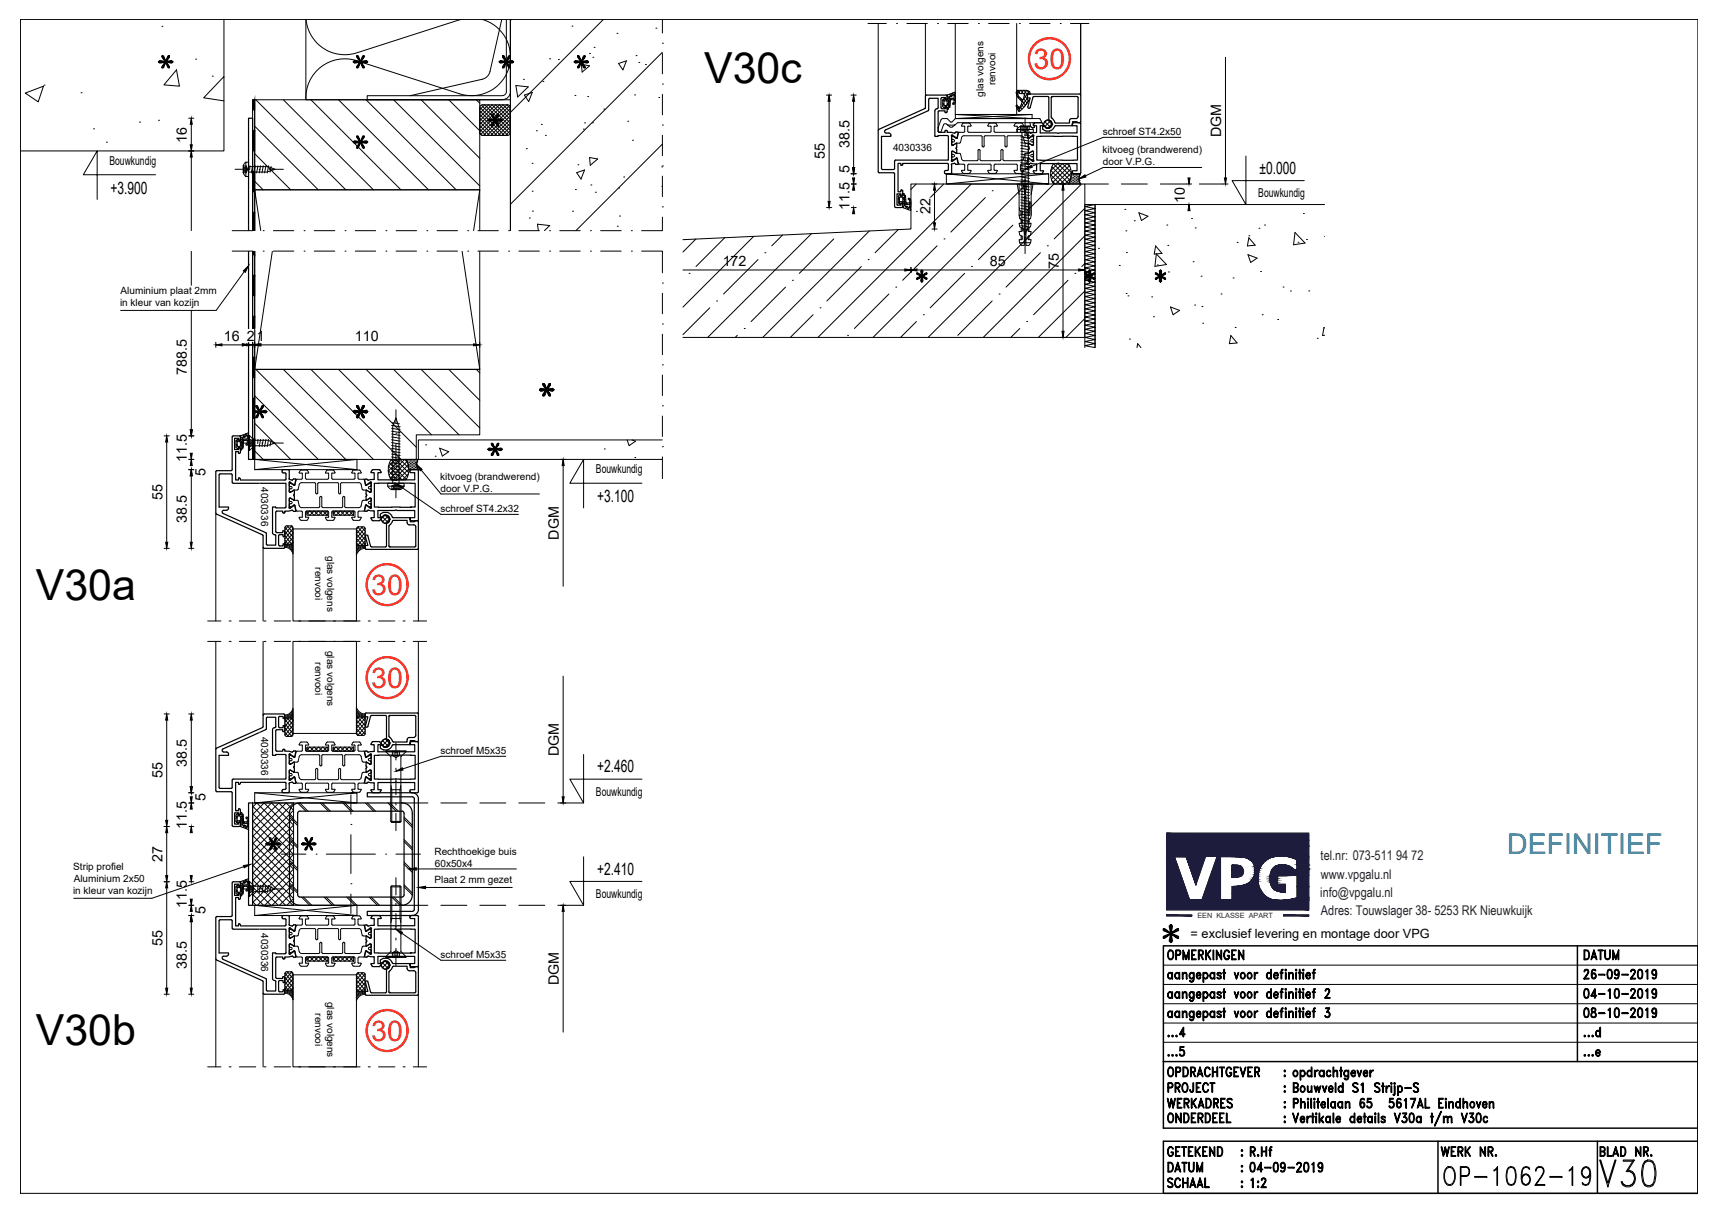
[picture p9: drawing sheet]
<svg xmlns="http://www.w3.org/2000/svg" width="420mm" height="297mm" viewBox="0 0 420 297" stroke-linecap="round" stroke-linejoin="round" font-family="sans-serif">
<defs><g id="words">
<text font-size="11" x="389.8" y="291.4">V30</text>
<g font-size="10.5">
<text x="172.1" y="20.2">V30c</text>
<text x="8.8" y="146.6">V30a</text>
<text x="8.8" y="255.6">V30b</text>
</g>
<text font-size="8.4" x="351.7" y="291">OP-1062-19</text>
<g font-size="7" fill="#ff2d21">
<text x="252.6" y="16.8">30</text>
<text x="90.7" y="145.4">30</text>
<text x="90.7" y="168.1">30</text>
<text x="90.7" y="254.4">30</text>
</g>
<text font-size="7" fill="#007cb0" x="368.4" y="208.7">DEFINITIEF</text>
<g font-size="6.2">
<text x="37.4" y="17.6">*</text>
<text x="85" y="17.6">*</text>
<text x="120.6" y="17.6">*</text>
<text x="139" y="17.6">*</text>
<text x="118.2" y="32.1">*</text>
<text x="85" y="37.4">*</text>
<text x="130.5" y="98.1">*</text>
<text x="60.7" y="103.4">*</text>
<text x="85" y="103.4">*</text>
<text x="118.2" y="112.5">*</text>
<text x="63.9" y="208.8">*</text>
<text x="72.7" y="208.8">*</text>
</g>
<text font-size="5.7" x="284.3" y="287.9">DATUM</text>
<g font-size="5.3">
<text x="385.9" y="235.7">DATUM</text>
<text x="385.9" y="245.2">04-10-2019</text>
<text x="284.3" y="268.1">PROJECT</text>
<text x="284" y="272">WERKADRES</text>
<text x="284.3" y="275.5">ONDERDEEL</text>
<text x="284.3" y="291.4">SCHAAL</text>
<text x="304.4" y="291.4">1:2</text>
</g>
<g font-size="4.2">
<text x="27" y="47.4">+3.900</text>
<text x="307.9" y="42.5">±0.000</text>
<text x="145.9" y="122.8">+3.100</text>
<text x="145.9" y="188.8">+2.460</text>
<text x="145.9" y="213.8">+2.410</text>
</g>
<g font-size="3.5">
<text x="45.7" y="35" transform="rotate(-90 45.7 35)">16</text>
<text x="298.5" y="33.6" transform="rotate(-90 298.5 33.6)">DGM</text>
<text x="201.6" y="38.9" transform="rotate(-90 201.6 38.9)">55</text>
<text x="207.6" y="36.3" transform="rotate(-90 207.6 36.3)">38.5</text>
<text x="207.6" y="42.2" transform="rotate(-90 207.6 42.2)">5</text>
<text x="207.6" y="51.4" transform="rotate(-90 207.6 51.4)">11.5</text>
<text x="227.4" y="52.4" transform="rotate(-90 227.4 52.4)">22</text>
<text x="289.6" y="49.5" transform="rotate(-90 289.6 49.5)">10</text>
<text x="176.6" y="65">172</text>
<text x="242" y="64.9">85</text>
<text x="258.8" y="65.7" transform="rotate(-90 258.8 65.7)">75</text>
<text x="54.7" y="83.3">16</text>
<text x="60.3" y="83.3">2</text>
<text x="62.8" y="83.3">1</text>
<text x="86.7" y="83.3">110</text>
<text x="45.7" y="91.7" transform="rotate(-90 45.7 91.7)">788.5</text>
<text x="45.7" y="113" transform="rotate(-90 45.7 113)">11.5</text>
<text x="50.2" y="116.4" transform="rotate(-90 50.2 116.4)">5</text>
<text x="39.7" y="122.3" transform="rotate(-90 39.7 122.3)">55</text>
<text x="45.7" y="127.8" transform="rotate(-90 45.7 127.8)">38.5</text>
<text x="136.6" y="131.9" transform="rotate(-90 136.6 131.9)">DGM</text>
<text x="136.6" y="184.9" transform="rotate(-90 136.6 184.9)">DGM</text>
<text x="39.7" y="190.3" transform="rotate(-90 39.7 190.3)">55</text>
<text x="45.7" y="187.6" transform="rotate(-90 45.7 187.6)">38.5</text>
<text x="50.2" y="195.8" transform="rotate(-90 50.2 195.8)">5</text>
<text x="45.7" y="202.7" transform="rotate(-90 45.7 202.7)">11.5</text>
<text x="39.8" y="210.7" transform="rotate(-90 39.8 210.7)">27</text>
<text x="45.7" y="222" transform="rotate(-90 45.7 222)">11.5</text>
<text x="50.2" y="223.5" transform="rotate(-90 50.2 223.5)">5</text>
<text x="39.7" y="231.3" transform="rotate(-90 39.7 231.3)">55</text>
<text x="45.7" y="236.8" transform="rotate(-90 45.7 236.8)">38.5</text>
<text x="136.6" y="240.9" transform="rotate(-90 136.6 240.9)">DGM</text>
</g>
<g font-size="3.3" fill="#1d1c3c">
<text x="322.8" y="210.3">tel.nr: 073-511 94 72</text>
<text x="322.9" y="214.8">www.vpgalu.nl</text>
<text x="322.7" y="219.3">info@vpgalu.nl</text>
<text x="322.9" y="223.6">Adres: Touwslager 38- 5253 RK Nieuwkuijk</text>
</g>
<text font-size="3.1" x="291" y="229.2">= exclusief levering en montage door VPG</text>
<g font-size="3">
<text x="26.8" y="40.2">Bouwkundig</text>
<text x="307.6" y="48.2">Bouwkundig</text>
<text x="145.7" y="115.6">Bouwkundig</text>
<text x="145.7" y="194.5">Bouwkundig</text>
<text x="145.7" y="219.5">Bouwkundig</text>
</g>
<g font-size="2.4">
<text x="240.4" y="23.7" transform="rotate(-90 240.4 23.7)">glas volgens</text>
<text x="243.3" y="20.9" transform="rotate(-90 243.3 20.9)">renvooi</text>
<text x="269.6" y="33">schroef ST4.2x50</text>
<text x="218.3" y="36.9">4030336</text>
<text x="269.5" y="37.5">kitvoeg (brandwerend)</text>
<text x="269.6" y="40.4">door V.P.G.</text>
<text x="29.5" y="72">Aluminium plaat 2mm</text>
<text x="29.3" y="74.9">in kleur van kozijn</text>
<text x="63.8" y="119.1" transform="rotate(90 63.8 119.1)">4030336</text>
<text x="107.6" y="117.3">kitvoeg (brandwerend)</text>
<text x="107.7" y="125.2">schroef ST4.2x32</text>
<text x="107.7" y="120.2">door V.P.G.</text>
<text x="80" y="135.9" transform="rotate(90 80 135.9)">glas volgens</text>
<text x="77" y="138.7" transform="rotate(90 77 138.7)">renvooi</text>
<text x="77" y="161.9" transform="rotate(90 77 161.9)">renvooi</text>
<text x="80" y="159.1" transform="rotate(90 80 159.1)">glas volgens</text>
<text x="63.8" y="180.1" transform="rotate(90 63.8 180.1)">4030336</text>
<text x="107.7" y="184.4">schroef M5x35</text>
<text x="106.2" y="209">Rechthoekige buis</text>
<text x="17.9" y="212.8">Strip profiel</text>
<text x="18" y="215.7">Aluminium 2x50</text>
<text x="106.2" y="215.9">Plaat 2 mm gezet</text>
<text x="106.3" y="211.9">60x50x4</text>
<text x="17.9" y="218.6">in kleur van kozijn</text>
<text x="63.8" y="228.1" transform="rotate(90 63.8 228.1)">4030336</text>
<text x="107.7" y="234.2">schroef M5x35</text>
<text x="80" y="244.9" transform="rotate(90 80 244.9)">glas volgens</text>
<text x="77" y="247.7" transform="rotate(90 77 247.7)">renvooi</text>
</g>
<text font-size="1.8" fill="#1d1c3c" x="292.7" y="224.5">EEN KLASSE APART</text>
</g></defs>
<!-- layer: 2-0 -->
<g fill="#000" stroke="#000" stroke-width=".24">
<path d="M62.3 51.9v4.5h-.5zM61.7 61.4v.9z"/>
<path d="M62.3 24.4l-.6 2.5h.6zM61.7 24.4h.6l-.6 2.5z"/>
<path d="M62.3 31.9l-.6 5h.6zM61.7 31.9h.6l-.6 5z"/>
<path d="M61.7 51.9l.1 4.5zM61.7 51.9h.6l-.5 4.5z"/>
<path d="M62.3 41.9l-.6 5h.6zM61.7 41.9h.6l-.6 5z"/>
<path d="M61.8 61.4l-.1 .9h.6zM61.8 61.4h.5v.9z"/>
<path d="M62.3 67.3l-.6 5h.6zM61.7 67.3h.6l-.6 5z"/>
<path d="M62.3 77.3l-.6 5h.6zM61.7 77.3h.6l-.6 5z"/>
<path d="M62.3 87.3l-.6 5h.6zM61.7 87.3h.6l-.6 5z"/>
<path d="M62.3 107.3l-.6 5h.6zM61.7 107.3h.6l-.6 5z"/>
</g>
<g fill="none" stroke="#000" stroke-width=".24">
<path d="M60.1 39.7h.6v3.4h-.6zM60.1 39.6l-.6 .9M57.4 41.4h3.5M59.4 40.6h.8l.4 .8-.4 .8h-.8zM59.5 42.2l.6 .9M59.5 40.6v1.6zM59.6 41.9h.6M59.6 41.6h.6M59.6 41.2h.6M59.6 40.9h.6M60.2 40.6v1.6M60.7 40.7h4.8l1.7 .7-2 .7h-4.5"/>
<path d="M61.1 40.5l-.1 1M61.7 56.4v-32h.6v32M61.7 40.5l-.3 1.8M62.4 40.5l-.3 1.8M63.1 40.5l-.4 1.8M63.4 41.4h.1M63.7 40.5l-.3 1.8M64.3 40.5l-.3 1.8M65 40.5l-.3 1.8M65.6 40.5l-.3 1.8M65.8 41.4h3.5M66.3 40.7l-.3 1.4"/>
<path d="M61.7 61.4v50.9h.6v-50.9M58.7 108.3h2.8M60.7 107.2l1.1 .5 .3 .6-.3 .6-1.1 .5M60.7 108.1h1.1M60.7 108h1.1M60.7 107.7l1.1 .1M61 106.5v3.6l.9-.9M61.8 108.5h-1.1M61.8 108.6h-1.1M61.8 108.8l-1.1 .1M61.8 107.7v1.2M61.9 107.4l.5 .2h3.1l1.7 .7-2 .7h-3l-.3 .2"/>
<path d="M61.9 107.4l-.9-.9h-.3v3.6h.3M63.1 107.4l-.1 1M63.7 107.4l-.3 1.8M64 108.3h.1M64.3 107.4l-.3 1.8M65 107.4l-.3 1.8M65.6 107.4l-.3 1.8M66.3 107.6l-.3 1.4M66.5 108.3h2.8M94.8 118.2h4v.7h-4zM94.8 118.9l.4 .5 .6 .3M95.7 104.7l2.1 .4"/>
<path d="M95.7 105.4l2.1 .4M95.7 106.1l2.1 .4M95.7 106.8l2.1 .4M95.7 107.5l2.1 .4M95.7 108.2l2.1 .3M95.7 108.9l2.1 .4M95.7 109.6l2.1 .4M95.7 110.3l2.1 .4M95.7 111l2.1 .4M95.7 111.7l2.1 .4M95.7 112.4l2.1 .4M95.7 113.1l2.1 .4"/>
<path d="M95.7 113.8l2.1 .4M95.7 114.5l2.1 .4M95.7 115.2l2.1 .4M95.7 115.9l2.1 .4M95.7 116.6l2.1 .4M95.7 104l2.1 .4M95.7 117.3l1.2 .1M95.8 118.8l1-.5 .9 .5v.9h-1.9zM95.8 119.6l.9-.1 1 .1zM95.8 118.8l.9-.1 1 .1M95.9 103.3l1.7 .3M96.2 118.8v.7"/>
<path d="M96.5 118.8v.7M96.8 115.9h.1M96.8 105.9h.1M96.8 100.2v3.2M96.8 108.4v5M96.8 118.4v3.3M97 118.8v.7M97.3 118.8v.7M97.5 118.1v-13.6l-.7-2.3-.8 2-.1 13.9M97.6 118l.1 .1M98.8 118.9l-.4 .5-.6 .3M58.7 217.3h2.8"/>
<path d="M60.7 216.2l1.1 .6 .3 .5-.3 .6-1.1 .5M60.7 217.1h1.1M60.7 217l1.1 .1M60.7 216.7l1.1 .1M61 215.5v3.6l.9-.9M61.8 216.8v1.1M61.8 217.5h-1.1M61.8 217.6h-1.1M61.8 217.9h-1.1M61.9 216.4l.5 .2h3.1l1.7 .7-2 .7h-3l-.3 .2M61.9 216.5l-.9-1h-.3v3.6h.3M63.1 216.4l-.1 1"/>
<path d="M63.7 216.4l-.3 1.8M64 217.3h.1M64.3 216.4l-.3 1.8M65 216.4l-.3 1.8M65.6 216.4l-.3 1.8M66.3 216.6l-.3 1.4M66.5 217.3h2.8"/>
</g>
<!-- layer: 0 -->
<g fill="none" stroke="#000" stroke-width=".3">
<path d="M214.8 31.6l-.1 .3v10.1l.2 .2 3.7 .1 .1 8.2M216.6 32.5h.7M217.3 32.5l.4 .3 .1 .2M217.7 33v.3h-2.2v8.1h3.1l.1-2M218.9 39.1l-.2 .3M226 26.6l-11.2 5M228.5 27.1v6.1M228.5 33.2l.1 .1M228.6 33.3h.6M229 26.6h.1M229 26.6l-.3 .1-.2 .4M229.1 26.6l.2-.3v-2.3l-2.2 .1-.1 2.7-.2 .3-10.4 4.7-.2 .4 .4 .3"/>
<path d="M229.2 33.3l.1-.2 2.4 .1 .1 5.9h-12.9M229.6 27.1h1.4v.4h.2M229.6 27.1l-.3 .2v4.8l.3 .2h1.4l.2-.4M231.1 31.9h.3M231.2 23.2l-4.9 .1-.2 3.3M231.3 23.2l.2 .3-.1 .8h-.3v-.5h-.8l-.3 .3v2.2l.3 .3h.8v-.5h.3l.1 1.2M231.4 31.9l.1 .4 1.9 .2M231.5 27.3l-.2 .2M232.6 39.2v.2h.2l1.1-.7 .3 1.4-.5 .1M232.6 33.3v-.3h.2l1 .8h.1M232.6 33.3v2.1M232.6 37.1v2.1"/>
<path d="M232.6 35.4l.3 .1 .9-.5v.9M233.4 39.9l.2 .3M233.4 39.9l-.8 .2v.3M233.6 32.3l.6 .1-.3 1.4M233.6 32.3l-.2 .2M233.7 36.3l.1 .3v.8l-.9-.4-.3 .1M233.7 36.2v.1M233.8 35.9l-.1 .3M251.1 23.2v.7h.7l-.6 2.2 .2 .4 .4-.2 .8-2.7 3.7 .1v5.6M251.4 23l12.7 .1 .1 6.6-.3 .3M251.4 35.1v.8M251.4 36.6v.8"/>
<path d="M251.4 23l-.3 .2M251.4 35.1l.1-.1 .8 .5M251.4 35.9l.1 .3-.1 .4M251.5 38.8l-.2-.2-.3 1.5M251.8 32.6l-.2-.3-.6 .1 .4 1.5 1-.8h.3l-.1 2.3M251.8 32.5l.1 .1M251.9 39.9l1.5 .2v1.6l-.8 .1 .2 .6 1.8 .1 .4-.6v-.2M251.9 39.9l-.3 .3-.6-.2M252.3 37l-.8 .4h-.1M252.3 37l.3 .1M252.6 30.6l.4-.6h1.6l.4 .6M252.6 30.6l.1 .1h.7v1.6l-1.5 .3"/>
<path d="M252.6 35.4l-.3 .1M252.6 37.1l.1 2.3h-.3l-.9-.6M253.4 33.3h10v5.8h-10zM254.9 31.6l.8 .4M255 30.9h.4l.4 .3-.1 .1M255 30.9l-.2 .7M255 30.6v.1M255.7 32.1h.8M256.4 29.2l.7 .7M256.5 31.2l-.3 .1v.1l-.5-.1M256.5 31.2v.1M257 23.7h.1"/>
<path d="M257 23.7h6.4v5l-.4 .3-1.3 .1-.3 .4M257 23.7v5l.9 1.3 3.5 .1v-.6M257.1 29.9h-.1l.2 .3-.1 .5M257.1 30.7h-.1l-.1 .3-.4 .3M257.8 30.9l-.4 .6-.9 .5M262.1 30.4v.3h1.1v1.8h-4.3l-.2 .1-.3-.1h-4.1v-1.8h.7M263.3 29.9l-.2-.2h-1v1h-4.1l-.2 .2M263.4 29.9l.1 .1M263.9 30h-1.5l-.3 .3M263.9 30l.3 .2-.1 12.2-1.7 .1-.3-.4v-.4h1.1v-1.7h-4.3l-.2-.2-.3 .2h-4.1v1.7h.7M60.7 56.4v-27.5h1v27.5M218.7 50.5l.2 .2"/>
<path d="M220.7 47.7l-.5 .2v-.5h-1v2.8h1v-.6h.3l.1 .3v.8h-1.7M232.3 42.5h-1.2l-.3-.3 .1-.4 .7-.1 .2-.2v-1.3l-.3-.3h-10.9v.5h-.2h-.2v-.5h-.7v7h.7v-.4h.4v1.2M232.6 40.4v1.8l-.2 .3M233.6 40.2h.1M60.7 61.4v50.9h1v-50.9M52.7 115.3v10.2M53 115l-.2 .3M53.6 116.1v7.9h2.3a.58 .58 0 0 1-.5 .7M53.6 116.1l.2-.2h2.9v2M56.8 117.9l.2 .2M57 118.2h12.9l-.1 5.9h-3.2v6.1l.2 .4 .5 .2 .1 .2v2.3h-2.1M58.4 116.9h.1"/>
<path d="M58.5 106.6h-1.5l-.3 .2v8.2l-3.7 .1M58.5 110.9l-.2-.1v-.4h-.7v7h.7l.1-.6M58.5 106.6l.3 .2-.1 .8-.3 .1v-.5h-1.1v2.7h1.1v-.5h.1M58.6 109.4l.2 .2v1l-.3 .2M69.2 115.6h.5l.2 .3v1.2l-.2 .3h-10.9l-.3-.5M69.2 114.8l1.4 .1v2.2l.2 .1M69.2 114.8l-.2 .3v.4l.2 .1M70.8 117.2l.7 .2M70.8 117.8l.1 .1M70.8 117.8l-.2 .1 .1 2.3M70.9 117.8v.1M70.9 117.9l.9 .6"/>
<path d="M71.8 119.9l-.8 .4-.3-.1M71.8 119.9h.2M71.8 118.5l.2 .1M71.9 119.9v.8M72.3 117.2l-.3 1.4M72.3 117.2l-.5-.1-.3 .3M89.1 117.3l.3 1.3M89.1 117.3l.6-.2 .2 .3M90.5 117.9l-.9 .8-.2-.1M90.5 117.9h.1M90.6 117.8l-.1 .1M90.6 117.8l.2 .1-.1 2.3"/>
<path d="M90.8 115.6h.7l-.1 1.6-1.5 .2M91 114.9l-.2 .7M91 114.9l1.7-.1 .5 .6M91.5 118.2h10v5.8h-10zM100.2 115.2l.1 .4h1.1v1.7h-4.4l-.2 .2-.3-.2h-4.1v-1.7h.7l.1-.2M102.3 115.1v12M102.3 115.1l-.3-.3h-1.5l-.3 .3M52.8 125.5l.1 .2 11.3 5.1 .1 .2M55.4 124.8h-.9l-.2 .3 .1 .3 10.7 4.9v2.7l.3 .3M64.3 131v2.8M68.1 131v2.2M68.1 133.2l.3 .2 .8 .1v-.5h.3v1l-4.9 .1-.3-.3"/>
<path d="M69.3 125.4l-.2-.4h-1.5l-.2 .2v4.8l.3 .2h1.4v-.4h.2l.3 .2-.1 1.2h-.3v-.5h-.9l-.2 .3M70.9 124.3h-.1M70.9 124.2v.1M71.5 124.8l.3 .2 .5-.1M71.5 124.7l-1.9 .3v.4h-.3M71.8 122.2l-.8-.4h-.3l-.1 2.4 .2 .1M71.8 122.2h.2M71.8 121.1l.1 .1M71.8 123.6l-.9 .7M71.8 123.6l.2-.1 .3 1.4M71.9 120.9l-.1 .2M71.9 121.2l.1 .2"/>
<path d="M71.9 121.4v.8M72 120.7l-.1 .2M89.1 124.9l.1 .1M89.2 125h.4M89.4 123.5l-.3 1.4M89.4 123.5l.2 .1M89.5 120.7v.2M89.5 120.9l.2 .1-.2 .4v.9l.9-.5 .3 .1 .1 2.3-.3 .1M89.6 123.6l.9 .6M89.9 124.8l-.3 .2M89.9 131l.7 2.5M89.9 124.7l1.6 .3"/>
<path d="M89.9 131l-.2-.2-.4 .2 .6 2.4h-.7v.6l.3 .3h12.5l.3-.3M90.5 124.2v.1M90.6 133.5l.2 .2M90.7 120.2l-.3 .1-.8-.5-.1 .9M90.8 126.6l.2 .6M91 127.2h1.9M91.5 125v1.6h-.7M93 125.7v.6M93 125.7a1.81 1.81 0 0 1 3 .8l4.2 .1 .1 1h.9M93 126.3l.1 .1M93.1 126.4h.3M93.2 126.7l-.3 .5"/>
<path d="M93.2 126.7l-.1-.1h-.7v-1.8h4.1l.3-.1 .2 .1h4.4v1.8h-1.1l-.1 .3M93.8 126l.1 .1-.5 .3M93.8 126h.5a.59 .59 0 0 1 .8 .6l.2 .1-.1 .4M94.9 127.8l-.1-.1-.3 .4-.1 5.5-3.6 .1M95.1 133.6h.1M95.2 127.1v.3M95.2 127.4l-.3 .4M99.5 127.8v-.6l-3.5 .1-.9 1.3 .1 5M99.5 127.8l.1 .3 .4 .2h1.1l.5 .2-.1 5.1h-6.3M100.2 126.9l.1 .3M100.3 127.2l1.7 .1M101.6 127.3l-.4 .2"/>
<path d="M102 127.3l.3 .2M102.3 127.6v6.5M102.3 127.1l-.3 .2M64.3 174.8v2.8l-.1 .2-11.3 5.1-.1 .3M64.3 174.8l.3-.3h4.8l.2 .3M65.3 175.4h2.1v2.3l-.2 .2M65.4 175.4l-.3 .2v2.7l-10.7 4.9-.1 .3 .2 .3h.9a.6 .6 0 0 1 .5 .9h-2.3v7.8M66.6 178.4v6.1h3.2l.1 6h-12.9l-.2 .2-.1 1.8M67.1 177.9h.1M67.1 177.9l-.3 .1-.2 .4M68.1 175.4v2.3M68.1 177.6l.3 .3"/>
<path d="M68.3 177.9h.9v-.5h.3l.1 1.2-.5 .3v-.5l-1.6 .1-.1 4.9M68.4 175.1l-.3 .3M69.6 174.8l-.1 .8h-.3v-.4h-.9M89.2 174.5v.7h.7l-.6 2.4 .4 .2 .2-.2M89.5 174.3h12.5M89.5 174.3l-.3 .2M90.6 175.1l-.7 2.5M90.8 174.9h3.4l.3 .3M90.8 174.9l-.2 .2M94.5 175.2v5.3l.1 .3M95.1 175.2v4.8M95.1 175.2l.2-.3h6.1l.2 .3"/>
<path d="M95.1 180l.8 1.2M95.1 175h.1M101.6 175.2v4.6l-.2 .4-.3 .1M102 174.3l.3 .2M102.3 174.5v6.6M52.7 183.2v10.1M52.8 193.3l.2 .2M53 193.6h3.7v8.2l.3 .2M53.6 192.5l.2 .3h2.7l.2-.3M58.4 197.8h.1M58.5 191.8l-.2-.1v-.4h-.7v6.9h.7l.1-.5M58.5 197.7l.3 .3-.1 1.1-.3 .1v-.5h-1.1v2.8h1.1v-.5h.1"/>
<path d="M58.5 191.7l.3-.4h10.9l.2 .2v1.3l-.2 .2M60.7 196.3h1v25h-1zM69 193.5l.2 .3M69.1 183.4v.2h-1.5l-.2-.2M69.2 193h.5M69.2 193.8h1.2M69.2 193l-.2 .1v.5M69.3 183.2l.3 .1M69.3 183.2l-.2 .1M69.6 183.4v.2l1.9 .2M70.7 193.5l-.2 .3M70.7 190.5l.1 .3"/>
<path d="M70.8 184.3h.1M70.8 191.4l-.2 .1 .1 2.1M70.8 184.3l-.2 .1 .1 2.4h.3l.8-.4M70.9 190.8h-.1M70.9 184.4h.1M70.9 184.4l.9 .6M70.9 190.7v.1M71.4 191.2l-.6 .2M71.4 191.2l.1 .1M71.5 191.2l.3 .3 .5-.1M71.8 188.7l-.8-.4h-.3v2.2M71.8 188.7h.2"/>
<path d="M71.8 186.4h.2M71.8 187.6l.1 .1M71.8 183.6h.4M71.8 183.6l-.3 .3M71.8 190.1l-.9 .6M71.8 190.1l.2-.1 .3 1.4M71.9 187.4l-.1 .2M71.9 187.7l.1 .2M71.9 186.4v.8M71.9 187.9v.8M72 187.2l-.1 .2M72.2 183.6l.1 .1"/>
<path d="M72.3 183.7l-.3 1.4-.2-.1M73.3 196.3h25M73.3 198.3h25M73.3 196.3a2.51 2.51 0 0 0-2.5 2.5v20a2.51 2.51 0 0 0 2.5 2.5h25a2.55 2.55 0 0 0 2.5-2.5v-20a2.51 2.51 0 0 0-2.5-2.5M73.3 198.3l-.3 .1-.3 .4 .1 20 .2 .4 25.3 .1 .4-.3 .1-.2v-20l-.1-.3-.4-.2M89.1 183.8l.3 1.3M89.1 183.7l.5-.1 .3 .3M89.1 191.3l.1 .2M89.2 191.5h.4M89.4 190l-.3 1.4M89.4 190l.2-.1 .9 .9 .3-.1-.1-.2M89.6 187.6l-.1 1.2 .9-.5 .3 .1v2.1"/>
<path d="M89.9 191.2l-.3 .3M90 191.2l-.1 .1M90 191.2l1.5 .3M90.5 184.4l-.9 .7h-.2M90.5 190.7h.1M90.5 184.4h.1M90.6 184.3l-.1 .1M90.6 184.3l.2 .1-.1 2.3-.3 .1-.9-.5 .1 1.3M90.8 182.1h.7v1.5l-1.6 .3M90.8 193l.2 .7M91 181.4l-.2 .6M91 181.4l1.7-.1 .5 .6"/>
<path d="M91 193.7l.2 .1M91.2 193.8h1.5M91.5 191.5v1.6h-.7M91.5 184.7h10v5.8h-10zM92.9 193.7l-.2 .1M93 182.3v.6M93 182.9l.8 .4M93.1 193.1h-.7v-1.8h4.1l.3-.1 .2 .1h4.4v1.8h-1.1l-.1 .3M93.1 193l.1 .2M93.2 193.2l-.3 .5M93.5 182.2l-.5 .1M93.5 182.2l.1 .2a.61 .61 0 0 0 1 .1h.2l.3-.2h-.1"/>
<path d="M93.8 183.4h.8M94.6 180.8l.4 .1 .2 .3-.1 .1M95.1 181.3a.59 .59 0 0 1-.1 .9M95.9 181.2l.3 .2M99.5 180.8v.6h-3.3M100.2 181.7l.1 .4h1.1v1.7h-4.4l-.2 .2-.3-.2h-4.1v-1.7h.7l.1-.2M100.2 193.4l.1 .3M100.3 193.7l.2 .1M100.5 193.8h1.5M101.1 180.3l-1.3 .1-.3 .4M101.3 195.3v27M101.3 195.3l-.3-.4-.2-.1h-11v-1h11a1.49 1.49 0 0 1 1.5 1.5"/>
<path d="M101.6 181.3l-.3-.2h-1l-.1 1h-4.1l-.8 .9-.7 .3M102 181.3h-1.5l-.3 .4M102 181.3l.3 .2M102.3 181.6v12M102.3 195.3v27M102.3 193.5l-.3 .3M102.3 181.1l-.3 .2M57 202.1h1.5M58.5 215.6h-1.5l-.3 .2v8.2l-3.7 .1M58.5 219.9l-.2-.1v-.4h-.7v7h.7l.1-.5M58.5 215.6l.3 .2v.7l-.2 .1M58.5 216.7h-.1v-.5h-1.1v2.7h1.1v-.5h.1"/>
<path d="M58.6 218.4l.2 .2v1l-.3 .2M58.6 200.9l.2 .3v.6l-.3 .2M52.7 224.3v10.1M52.8 234.4l.1 .3M52.9 234.7l11.3 5.1 .1 .2M53 224.1l-.2 .2M53.6 225.1v7.9h2.3a.58 .58 0 0 1-.5 .8M53.6 225.1l.2-.2h2.9v2M55.4 233.8h-.9l-.2 .3 .1 .3 10.7 4.9v2.7l.3 .3M56.8 226.9l.2 .2M57 227.2h12.9l-.1 5.9h-3.2v6.1l.2 .4 .5 .2 .1 .2v2.3h-2.1M58.4 225.9h.1"/>
<path d="M64.3 240v2.8M68.1 240v2.2M69.2 224.6h.5l.2 .3v1.2l-.2 .3h-10.9l-.1-.5h-.2M69.2 223.8l1.4 .1v2.2l.2 .1M69.2 223.8l-.2 .3v.4l.2 .1M69.3 234.4l-.2-.4h-1.5l-.2 .2v4.8l.3 .2h1.4v-.4h.2l.3 .2M69.6 239l-.1 1.2h-.3v-.5h-.9l-.2 .3M70.7 230.9l-.1 2.3 .2 .1M70.7 230.9l.3-.1 .8 .4M70.8 226.2l.7 .2M70.8 226.9h.1M70.8 226.8l-.2 .1 .1 2.3"/>
<path d="M70.9 233.3h-.1M70.9 226.9h.1M70.9 226.9l.9 .6M70.9 233.2v.1M71.5 233.8l.2 .2M71.5 233.8l-1.9 .2v.4h-.3M71.8 228.9l-.8 .4-.3-.1M71.8 228.9h.2M71.8 231.2h.2M71.8 232.6l-.9 .7M71.8 227.5l.2 .1M71.9 229.9v.3"/>
<path d="M71.9 230.2l.1 .2M71.9 228.9v.8M71.9 230.4v.8M72 229.7l-.1 .2M72 232.5l-.2 .1M72 232.5l.3 1.4M72.3 226.2l-.3 1.4M72.3 226.2l-.5-.1-.3 .3M72.3 233.9l-.6 .1M89.1 226.3l.3 1.3M89.1 226.2l.6-.1 .2 .3M89.4 232.5l-.3 1.4"/>
<path d="M89.4 232.5l.2 .1M89.5 230.4l.1 .9 .8-.5 .3 .1M89.5 229.7a.4 .4 0 0 1 0 .7M89.6 232.6l.9 .6M89.9 233.8l-.3 .2-.5-.1M89.9 233.8l1.6 .2M90.5 226.9l-.9 .8-.2-.1M90.5 233.2v.1M90.5 226.9h.3l-.1 2.3M90.5 226.9h.1M90.7 224.4l.1 .1M90.7 229.2l-.3 .1-.8-.5-.1 .9"/>
<path d="M90.7 230.9l.1 2.3-.3 .1M90.8 224.6h.7l-.1 1.6-1.5 .2M90.8 235.6l.2 .6M91 224l-.3 .4M91 236.2h1.9M91 223.9l1.7-.1 .5 .6M91.5 234v1.6h-.7M91.5 227.2h10v5.8h-10zM93 234.7v.6M93 234.7a1.81 1.81 0 0 1 3 .8l4.2 .1 .1 1h.9l.3-.2M93 235.3l.1 .1M93.1 235.4h.3"/>
<path d="M93.2 235.7l-.3 .5M93.2 235.7l-.1-.1h-.7v-1.8h4.1l.3-.1 .2 .1h4.4v1.8h-1.1l-.1 .3M93.4 235.4l.2-.1a.59 .59 0 0 1 1-.2h.2l.3 .5h.1l.1 .5-.2 .2 .1 .1M94.9 236.8l-.1-.1-.3 .4-.1 5.5-3.6 .1M95.2 237.4v5.2M95.2 236.4l-.3 .4M99.5 236.8v-.6h-3.3l-1 1.2M99.5 236.8l.1 .3 .4 .2h1.1l.5 .3-.1 5h-6.3M100.2 224.2l.1 .4h1.1v1.7h-4.4l-.2 .2-.3-.2h-4.1v-1.7l.7-.1 .1-.1M100.2 235.9l.1 .3M100.3 236.2l1.7 .1M101.3 222.3l-.3 .4-.2 .1h-11v1h11a1.54 1.54 0 0 0 1.5-1.5"/>
<path d="M101.6 236.3l-.1 .1M102 236.3l.3 .3M102.3 224.1v12M102.3 236.6v6.5M102.3 224.1l-.3-.3h-1.5l-.3 .4M102.3 236.1l-.3 .2M68.1 242.2l.3 .3h.8v-.5h.3v1l-4.9 .1-.3-.3M89.9 240l.7 2.5M89.9 240l-.2-.2-.4 .2 .6 2.4h-.7v.7l.3 .2h12.5l.3-.2M90.6 242.5l.2 .2M95.1 242.6h.1"/>
</g>
<g fill="none" stroke="#000" stroke-width=".24">
<path d="M74.8 4.8v19.6h50v-19.6v51.6M74.8 4.8a9.5 9.5 0 0 0 12.4 8.1l25.4-8.1M117.9 4.8a9.5 9.5 0 0 1 6.5 11.9 9.5 9.5 0 0 1-12.1 6.2l-25.1-8.1a9.5 9.5 0 0 0-12.4 9.6M125 4.8l-.2 .2M132.7 19.9h.1M134.3 14.4h.1M136.5 14.5h.1M139.8 6.4h.1M147.5 4.8l-22.7 22.7M150.8 8.2h.1M151.2 15.5l1.9-.6-.8 2.2zM155.5 13.6h.1"/>
<path d="M156.1 15.3h.1M157.8 15.8h.1M160.3 6.9h.1M161.9 12.8l-37.1 37.1M126.1 20.9l3 .3-2.6 2.5zM128.2 23.2l1.9-.6-.9 2.2zM128.7 36.4h.1M130 39.9h.1M131.1 32h.1M132.3 30.4h.1M133.3 33.1h.1M140.5 23.3h.1"/>
<path d="M142.6 31.6h.1M142.9 30h.1M143.6 23.6h.1M144.1 38.5l2 .4-1.8 1.5zM144.8 30h.1M147.6 26.7h.1M153.4 29.6h.1M154.6 34.3h.1M155.1 23.2h.1M161 23.8h.1M161.9 35.2l-21.1 21.2M230.4 24.5l.1 1.6"/>
<path d="M230.4 25.2l.3 .4M230.4 26.1l.4 .3M230.5 24.3l.3 .4M230.7 25.4l-.3 .3M230.8 24.7h.7v1.1l-.8-.1zM230.8 24l-.3 .4M230.8 24l.1 .1M230.9 26.3l-.1 .1M230.9 24.1l-.5 .6M230.9 25.8l.4 .4M230.9 24.1v.1M231.2 25.8l-.4 .6"/>
<path d="M231.4 24.3l.4 .5M231.5 25.4l.6 .7M231.5 23.3l.5 .6M231.6 23.2l-.1 .2M231.8 25.1l-.3 .4M231.9 24.6v1.1v-.2M231.9 25.7h.1M232 26.2h.1M232 26.2l-.2 .4-.2 .1-.1-.5-.6 .1M232 23.8l-.7 .9M232 24.2v1.3M232.1 24.1l.2 .2"/>
<path d="M232.1 23l.5 .5M232.2 25.7l-.7 .9 .1 .1M232.3 24.5l-.3 .4 .2 .4M232.3 24.4l-.1 1.6-.2 .2M232.3 23.5h.1M232.4 23.5h.1M232.6 35v.3l.3 .2M232.6 38.6l.1 .4 .2 .1M232.6 33.6v.3M232.6 33.9l.2 .2M232.6 37.5v.2M232.6 33.8v.1"/>
<path d="M232.6 37.5h.1M232.6 37.7l.2 .1M232.6 34.9v.1M232.6 38.6h.1M232.6 34.8v.2M232.7 23.4l-.2 .2M232.7 24l-.4 .4M232.8 38.3l-.2 .3M232.8 34.7h.1M232.8 34.7l-.2 .1M232.8 22.8l.7 .8M232.8 34.1a.31 .31 0 0 1 .5 .3 .31 .31 0 0 1-.5 .3"/>
<path d="M232.8 37.8a.31 .31 0 0 1 .5 .3 .31 .31 0 0 1-.5 .2M232.9 33.4l-.3 .2M232.9 37l-.3 .1v.4M232.9 33.4h.1M232.9 37h.1M232.9 22.7l-.6 .8h-.2l-.2 1.1M233 35.4l-.1 .1M233 39.1h-.1M233 37a2.03 2.03 0 0 0 1.7 .5l.3 1.3 .4 .4 3.4 .1 .3-.3v-2.2l.2-.3 .2 .3v2.2M233 33.4l.7 .4M233 24l.5 .6M233 25.2l.3 .2"/>
<path d="M233.1 23.3l-.2-.2-.2 .3M233.2 23.2v.8h-.9l-.2 .2M233.4 22.9l.1-.2-.1-.2-1.8 .7-.1 1h-.6M233.4 22.9v.2a3.7 3.7 0 0 1-.1 2.3l-.4 .1v-.3a.54 .54 0 0 0 .2-.8h-.7M233.4 23.2l-.2 .3M233.5 24.1l-.3 .4M233.7 38.6l.3 .1M233.7 38.7l-.7 .4M233.8 35h.7M233.8 35l-.8 .5M234 38.8l.3 1.1M234 33.7l-.3 .1"/>
<path d="M234.3 32.5l-.3 1.2M234.3 39.9l.2 .2 1.2 .1 .1 1.3-.7 .1M234.8 34.8l-.3 .2M235.1 30.8l.7 .1M235.8 31l-.1 1.3h-1.2l-.2 .2M236.5 31l.1 1.1 .2 .2h5.2l.2-.2v-1.1M237.1 30.2l-1.7-.1-.4 .6 .1 .1M237.1 30.2l.3 .5-.1 .1M237.3 30.8l-.7 .1M239.6 39l.2 .3M239.8 33.2h-4.4l-.4 .4-.2 1.2M239.8 39.3l4.8-.1 .1-2.4 .2-.3 .3 .3v2.4l4.4 .1"/>
<path d="M239.8 33.2l.3 .2v2.3M240.1 35.7l.2 .2 .3-.2M240.5 33.5v2.2M240.6 33.4l.2-.2 4.8 .1v2.4l.3 .2 .2-.2v-2.2M241.5 30.7v.1M241.5 30.8h.6M241.9 30.1h1.5l.4 .6-.1 .1M241.9 30.1l-.5 .6M242.1 30.8l.1 .1M243 31v1.1M243 32.1l.2 .2M243.7 30.8l-.7 .1"/>
<path d="M246.4 33.2h3.2M246.4 33.2l-.2 .2M247.9 30.7l.1 .1M247.9 30.8h.6M248.4 22.6l.4 .6M248.4 25.8l.9 1.3M248.5 30.8l.1 .1M248.6 22.1l-.2 .3M248.6 31v1.1l-.2 .2h-5.2M248.7 22.8l.3 .8M248.7 22.5v.3M248.8 23l-.2 .3"/>
<path d="M248.8 22.1l.5 .8M248.8 22.4h.1M248.8 22.4l-.1 .1M248.9 22.4l.3 .5M248.9 26.1l-.3 .3M248.9 27.1l.3 .1M249 26.4h.1M249 26.4l.2 .1M249 26.4l-.4-.7h-.2l.5 1.4M249 23.7l-.1 .2M249.2 26.5h.1M249.2 26.4v.1"/>
<path d="M249.2 22.9l1.2 .1M249.2 26.3v.1M249.3 23.9l1.3 1.9 .2-.3M249.3 26.1l.5 .6M249.4 31v1.1l.3 .2M249.4 22.1l-.4 .6M249.5 24.1l-.2 .3M249.5 22.1l.6 .8M249.6 33.2l.5 .2 .3 1.4M249.6 32.3h1.1l.2 .2M249.7 25.4l.5 .8M249.7 30.1h-1.5l-.3 .6"/>
<path d="M249.7 30.1l.5 .6M249.8 24.8v.3l-.6 1.2M250.1 30.8l-.7 .1M250.2 22.1l-.6 .8M250.2 24.1l.8 1.1M250.2 30.7l-.1 .1M250.3 22.1l.9 1.2M250.3 23h.1M250.4 23.3l1 1.4-.6 .8M250.4 23l-.4 1.3-1-.8M250.4 34.8l.3 .2M250.6 25.8l-1.4 1.4"/>
<path d="M250.7 35h.7M250.9 22.1l-.6 .9M250.9 39.9l-.2 .2h-1.1M251 32.5l.4 1.3M251.1 22.1l.6 .9h-.5M251.2 23.9l-2.3 3.2M251.2 23v1.3l.2 .4M251.4 33.9h.1M251.4 38.6h.1M251.4 38.6l-.4 1.3M251.4 35l1 .5M251.4 24.6l-1 1.5"/>
<path d="M251.5 38.7l.9 .4M251.5 33.8h-.1M251.5 22.3l-1.7 2.5-1.1-1.1M251.8 23h-.1M251.8 22.9v.1M251.8 22.9v-.1a.82 .82 0 0 0-1-.7h-2a.63 .63 0 0 0-.4 .9l.3 .7M251.8 22.9h.1M252.4 37.8a.35 .35 0 0 0-.5 .4 .35 .35 0 0 0 .6 .2l.1 .2M252.4 33.4l-.9 .4M252.4 37h-.2a2.01 2.01 0 0 1-1.7 .5l-.4 1.6-.5 .2M252.4 33.4l.2 .2M252.4 37l.2 .5"/>
<path d="M252.4 34.7l.2 .1M252.6 34.8v.2M252.6 34.9v.1M252.6 38.6h.1M252.6 37.7l-.2 .1M252.6 35v.3l-.2 .2M252.6 33.8v.1M252.6 38.6l-.2 .5M252.6 37.5h.1M252.6 33.6v.3M252.6 33.9l-.1 .2a.35 .35 0 0 0-.5 .1 .35 .35 0 0 0 .2 .5h.2M252.6 37.5v.2"/>
<path d="M255.1 30.6l.8 .7M255.3 29.7l1.5 1.4M255.9 29.4l-.8 .7M256.1 29.3l1 1.1M256.8 29.6l-1.5 1.4M257.1 30.3h.1M257.1 30.3l-1 1M288.6 33.6h-18.9l-17.5 7.1M129.4 53.3h.1M130.1 46.7h.1M130.1 51.6h.1M131.6 56.4l-.2-1.6 3 .3-1.3 1.3"/>
<path d="M139.9 51.6h.1M140.6 46.3h.1M140.9 42.2l2-.6-.9 2.2zM141.2 40.3h.1M144.4 45.2h.1M145.5 47h.1M150.9 55.3h.1M151.2 46h.1M151.4 52.8h.1M152.5 43.3h.1M161.7 40.8h.1M161.8 45.6h.1"/>
<path d="M219.6 49.3l.5 .6v-.1M219.6 48.3l.3 .3M219.6 48v1.5M219.6 49.5l.4 .5M219.9 48.4l-.3 .4M219.9 47.6l.5 .6M219.9 48.2h.7M220 48.2v1.1l-.3 .4M220.1 49.9h-.1M220.1 47.7l-.1-.2-.4 .5M220.1 47.7l.5 .1 .1-.4 .7 .9M220.1 49.7h.5"/>
<path d="M220.4 47.8l-.3 .4M220.5 49.3l.7 .9M220.6 48.2v1.1h-.7M220.6 49.7l.1 .1M220.7 50.6l.1 .2M220.7 49.8v.9l.4-.6M220.7 47.4l.2-.1 .1 .2M220.7 50.7l1.8 .7M220.8 47.3l-.1 .2M221 49.2l-.4 .5M221 48.4v.9M221 49.4l.3 1.1 .3-.1"/>
<path d="M221 49.3v.1M221 47.5l.1 .2M221.1 48.3h.1M221.1 48.3l-.1 .1M221.1 48.3v.2M221.1 48.6l.2 1.3 1 .1M221.1 47.8h.1M221.1 48.5v.1M221.1 47.8l.2 .2 .3 1.6M221.1 49.1l.3 .4M221.2 47.8l-.5 .7 .3 .4M221.4 48.7l-.3 .3"/>
<path d="M221.4 50.5l.7 .8M221.5 49.7l-.2 .2M221.6 49.6l.3 .4M221.6 50.4h.1l-.4 .6M221.8 50.4l.2 .3M222.1 48.8l-.1-.3h.2l.4 .4M222.3 48.9l.1 .6M222.3 50.5l.2 .3M222.3 49.9l.1 .1M222.4 49.5l.3 .3M222.4 50l-.2 .8-.2-.1M222.4 49.5l-.8 .1"/>
<path d="M222.4 48.5l-.2 .3 .1 .1M222.5 51.1v.3M222.6 48.8v2.3M222.6 50.4l-.6 .8M222.6 49.3l-.5 .7M235.1 41.6l-.1 .2 .4 .6h1.4l.3-.1M241.4 41.8l.5 .6M242.1 41.6h-.6v.2M242.1 41.6l.1-1.2-.2-.3h-5.2l-.3 .3 .1 1.1 .8 .2-.3 .6M243 40.4v1.1M243 41.5l.8 .2-.4 .7h-1.5M243.2 40.1h5.2l.2 .3-.1 1.2"/>
<path d="M243.2 40.1l-.2 .3M247.9 41.8l.3 .6h1.5M248.5 41.6h-.5l-.1 .2M249.7 40.1l-.3 .3v1.2l.8 .2M250.2 41.8l-.5 .6M267.7 50h-2.5v35M274.9 51.2h.1M275.2 56.4h.1M277.2 54h.1M278.4 52l2.2 .9-1.6 1zM285.2 55h.1M285.4 60h.1"/>
<path d="M291.2 53.4h.1M292.1 55.7h.1M293.7 40.9h-24l-4.4 2.1M302.4 59.3h.1M305.2 57.6h.1M305.2 58.1l1.6 1.9-1.9 .1zM307.7 55.8h.1M309.1 55h.1M316.5 56.8l2.5 2.6-2.8 .4zM317.3 59.2h.1M318.6 52.2h.1M319.3 58.6h.1"/>
<path d="M323.8 57.8h.1M323.8 50h-56.1v35v-35l-2.5 .5 2.5 .5-2.5 .5 2.5 .5-2.5 .5 2.5 .5-2.5 .5 2.5 .5-2.5 .5 2.5 .5-2.5 .5 2.5 .5-2.5 .5 2.5 .5-2.5 .5 2.5 .5-2.5 .5 2.5 .5-2.5 .5 2.5 .5-2.5 .5 2.5 .5-2.5 .5 2.5 .5-2.5 .5 2.5 .5-2.5 .5 2.5 .5-2.5 .5 2.5 .5-2.5 .5 2.5 .5-2.5 .5 2.5 .5-2.5 .5 2.5 .5-2.5 .5 2.5 .5-2.5 .5 2.5 .5-2.5 .5 2.5 .5-2.5 .5 2.5 .5-2.5 .5 2.5 .5-2.5 .5 2.5 .5-2.5 .5 2.5 .5-2.5 .5 2.5 .5-2.5 .5 2.5 .5-2.5 .5 2.5 .5-2.5 .5 2.5 .5-2.5 .5 2.5 .5-2.5 .5 2.5 .5-2.5 .5 2.5 .5-2.5 .5 2.5 .5-2.5 .5 2.5 .5-2.5 .5 2.3 .5M59.7 66.4l-6.9 9.5h-23.3M268.5 60.7h.1M273.6 64.9h.1M275.3 71.7h.1M275.3 61.8h.1M275.7 72.3h.1M281.5 72.6h.1M281.9 77.4h.1M282.5 60.1l1.5 1.9-1.9 .1zM282.6 62.1l2.5 2.6-2.8 .4z"/>
<path d="M282.9 64.8h.1M285.6 66.5h.1M286.1 75l2.2 .9-1.6 1zM291.6 64h.1M292 74.6h.1M293.6 67.5h.1M293.8 74.9h.1M294 79h.1M298.4 71.9h.1M301.4 68h.1M305 62.3l2.3 .8-1.6 1.1zM308.1 66.4h.1"/>
<path d="M308.5 76.9h.1M312.3 78.1h.1M313.6 70.2h.1M315.4 71.1h.1M319.9 71.1h.1M276.1 82.9h.1M277.9 85l.2-1 .8 1M300.8 82l1.6 1.8-1.9 .2zM301.9 80.1h.1M322 82.7h.1M323.8 80.2l-.2-.2-.3 2h.5M57.7 108.5l.3 .4"/>
<path d="M57.7 109.4l.4 .4M57.7 107.7v1.7M57.8 107.6l.3 .4M58 108.7l-.3 .3M58 108h.7v1.1h-.7zM58.1 109.8l.1-.3h.5l.1 .4M58.1 107.3l-.4 .4M58.2 107.4l-.5 .6M58.2 109.1l.3 .4M58.5 109.1l-.5 .6M58.7 107.6l.4 .5M58.8 108.8l.6 .7"/>
<path d="M58.8 106.6l-.1 1h-.5l-.1-.3M58.8 106.6l.4 .6M58.8 109.8l.1 .2M58.8 106.5v.1M58.9 106.5l-.1 .2M59.1 108.4l-.3 .4M59.1 109.8v.1M59.2 109h.1M59.2 109.5l-.1 .3M59.2 109.5h.1M59.2 108.3l.3 .3M59.3 107.1l-.7 .9"/>
<path d="M59.4 107.4l.2 .2M59.4 106.3l.4 .6M59.5 109l-.7 .9 .2 .1 .1-.1M59.5 107.8l-.1 1.5-.2 .2M59.5 107.9l-.3 .3M59.5 107.7l.1 .1M59.6 106.9l-.2-.1-.3 1.1v1h.1M59.6 107.7h.1M59.6 107.6l-.1 .1M60 106.8l.1-.3h.2l.2 .8-1.1 .1-.2 1.5M60 106.8h-.4M60 107.3l-.3 .4"/>
<path d="M60 106.1l.7 .8M60.2 106l-.7 .8M60.2 107.3l.5 .7M60.3 108.5l.2 .3M60.6 105.9l-1.8 .6M60.6 105.9v.3M60.7 106.2l-.1 .2a3.7 3.7 0 0 1-.1 2.4h-.3l-.1-.2 .3-.2 .1-.7h-.9M60.7 106.5l-.3 .3M60.7 107.5l-.2 .3M70.7 119.8l.2 .5M70.7 118.4v.3M70.7 118.7h.1"/>
<path d="M70.7 118.8l.1 .1a.35 .35 0 0 1 .5 .1 .35 .35 0 0 1-.2 .5h-.2M70.7 119.8h.1M70.7 118.7l.1 .1M70.8 119.6l-.1 .2M70.9 119.5l-.2 .1M70.9 118.2l.9 .4M70.9 118.2l-.2 .2M71.8 119.8l-.8 .5M71.8 118.6l.1 .1M71.9 118.7h.1M71.9 119.8h.7M71.9 119.8h-.1"/>
<path d="M72.9 119.6l-.2 .2M73.1 115.5l.1 .1M73.2 115.7l.7 .1M73.6 114.9h1.4M73.6 114.9l-.5 .6M73.7 117.2h-1.2l-.5 1.5M73.9 115.8v1.1M73.9 116.9l-.2 .2M74.7 115.8v1.1l.2 .2 5.2 .1M74.8 115.7h.6M74.8 115.7l-.1 .1M75 114.9l.5 .6-.1 .1"/>
<path d="M76.9 118l-3.4 .1-.4 .4-.2 1.1M76.9 118l.3 .3v2.4h.2l.3-.2v-2.2l.2-.3 4.8 .1 .1 2.4M79.6 115.7l.7 .1M80 114.9h1.4M80 114.9l-.4 .6v.1M80.3 115.8v1.1l-.2 .2M81.1 115.8v1.1l.2 .2 5.2 .1 .3-.3v-1.1M81.2 115.7h.6M81.2 115.7l-.1 .1M81.4 114.9l.2 .1M81.6 115l.3 .5-.1 .1M83.2 118.3v2.2"/>
<path d="M83.3 118.3l.2-.3h4.2l.6 .5M86.1 115.7l.7 .1M86.2 115l-.1 .6M86.5 114.9h1.3M86.5 114.9l-.2 .1M87.5 115.8l.1 1.3 1.2 .1M87.8 114.9l.5 .6-.1 .1M88.2 115.7l-.7 .1M88.3 118.5l.2 1.1M88.5 119.6l.3 .2M88.8 119.8h.7M88.8 117.2l.3 .2"/>
<path d="M89 117.4l.3 1.1M89.5 119.8l.9 .5M90.4 118.2l-.8 .5-.3-.2M90.4 118.2l.3 .2M90.4 118.2h.1M90.5 119.5l.2 .1M90.7 119.6v.5M90.7 118.4l-.1 .5a.36 .36 0 0 0-.4 .1 .36 .36 0 0 0 0 .5h.3M90.7 119.8h.1M90.7 118.7h.1M98.2 119.2l9.6 6.6h18.9M103 114.9l4.8 5.9h24"/>
<path d="M104 108.8h.1M106.4 111.5h.1M107.5 109.6l2.2 .8-1.6 1.1zM147.7 109.8h.1M153.3 107.6l.5 1.4 1.5-1.1-.8-.3M155.2 111.9h.1M161.9 107.6h-59.6v4.7h59.6M69.6 133.3a2.26 2.26 0 0 1 2 1.1M69.6 133.1l.9 .1 1.1 .9M69.6 133.6a2.13 2.13 0 0 1 2 1.3M69.6 132l.9 1.1M69.6 130.9l1.7 2.2"/>
<path d="M69.6 129.9l2 2.5M69.6 129l.4-.4h1.2l.4 .2v6.6a2.09 2.09 0 0 0-2-1.6v-4.7M69.6 132.6l.4 .5h1.2l.4-.5M69.6 128.9l2 2.4M70.3 128.6l1.3 1.7M70.5 128.6l-.9 1M70.7 123.5l.2 .4M70.7 122.3h.1M70.7 122.5l.2 .1M70.7 123.4h.1M70.7 122.3l.1 .2M70.8 123.3l-.1 .1"/>
<path d="M70.8 133.1l.8 .6M70.9 121.8l.9 .5M70.9 120.3h.1M70.9 121.8l-.2 .5M70.9 122.6a.32 .32 0 0 1 .5 .3 .32 .32 0 0 1-.5 .2l-.2 .2M71.1 128.6l.5 .7-2 2.4M71.2 133.1l.4 .3M71.3 128.6l-1.7 2.1M71.6 129.3h15.5v22.5h-15.5zM71.6 130.3l-2 2.5M71.6 131.4l-1.3 1.7M71.6 132.4l-.5 .7"/>
<path d="M71.8 123.5l-.9 .4M71.8 122.3l1 .1 .3 1.2 .4 .4 4.4 .1 .2-.3v-2.2l.3-.2 .3 .2v2.3M71.9 123.5h.1M71.9 123.5h-.1M72 123.5l.5 1.4 1.2 .1M73.7 125l.2 .2M73.9 125.2v1.2M73.9 126.4l-.8 .2M74.8 126.5h.6l-.3 .7h-1.5l-.5-.6M75 125h5v1h-5zM75 125.3l.7 .7M75.7 125l-.7 .7"/>
<path d="M75.8 125l1 1M76.8 125l-1 1M76.8 125l1 1M77.8 125l-1 1M77.9 125l1 1M78.7 123.8l.2 .3M78.9 125l-1 1M78.9 125l1 1M79.9 125l-1 1M80 125h.1M80.1 125h-5.2l-.2 .2 .1 1.3M80.1 125l.2 .2v1.2l-.7 .1 .2 .6 .2 .1 1.6-.1"/>
<path d="M81.2 126.5h.6M81.2 126.5l-.1-1.3 .2-.2h5.2l.3 .2v1.2l-.7 .1M81.4 125h5v1h-5zM81.4 125.3l.7 .7M81.8 126.5l-.2 .6M82.1 125l-.7 .7M82.2 125l1 1M82.8 120.5l.2 .2 .3-.2M83.2 125l-1 1M83.2 125l1 1M84.2 125l-1 1M84.3 125l1 1"/>
<path d="M85.3 125l-1 1M85.4 125l1 1M86.1 126.5l.1 .6M86.4 125l-1 1M86.4 125h.1M87.1 132.8l.5 .5M87.1 129.5l2.2 2.5M87.1 130.6l2.1 2.4M87.1 131.6l1.5 1.7M87.3 128.9l1.5-.1 .4 .3 .1 5a2.22 2.22 0 0 0-2.2 1.5v-6.3zM87.4 128.8l1.9 2.1M87.7 128.8l-.6 .6"/>
<path d="M88 133.3l-.9 .7M88.2 126.5l.1 .1-.4 .6h-1.4l-.2-.1M88.3 123.6l-.3 .4-.3 .1-3.4-.1v-2.4l-.3-.2-.2 .2-.1 2.4-4.8 .1M88.3 128.8l1 1.1M88.6 128.8l-1.5 1.7M88.8 125h-1l-.3 .1v1.3l.7 .1M88.8 133.3h-1.3l-.4 .3M89.1 124.8l-.3 .2M89.2 129.1l-2.1 2.5M89.3 130.1l-2.2 2.6 .6 .6M89.3 132.3l-1 1M89.3 131.2l-1.9 2.1"/>
<path d="M89.3 133.3l-1 .2-1.2 .8M89.3 133.6a2.47 2.47 0 0 0-2.2 1.1M89.3 133.8l-1.3 .3-.9 1M89.3 132.8l-.5 .5M89.3 123.6l-.3 1.2M89.5 123.5h.1M89.5 123.5l-.2 .1M89.5 123.5l.9 .4M90.4 121.8a2.03 2.03 0 0 1-1.8 .6l-.3 1.2M90.4 123.9h.1M90.4 121.8l.3 .2M90.4 120.3h.1"/>
<path d="M90.4 121.8v.1M90.5 122.6a.35 .35 0 0 0-.4 .4 .35 .35 0 0 0 .5 .2l.1 .5M90.7 122.5l-.2 .1M90.7 122v.5M90.7 123.4h.1M90.7 122.3h.1M90.7 123.7l-.3 .2M90.7 120.1l-.2 .2M93.2 127.2l.8 .7M93.5 126.3l1.3 1.4M94 126l-.8 .8M94.1 126l1.1 1"/>
<path d="M94.8 126.2l-1.3 1.4M95.2 127h.1M95.2 126.9l-1.1 1.1M71.6 156.8h15.5v22.5h-15.5zM69.6 179l.9 1.1M69.6 177.9l1.7 2.2M69.6 176.9l2 2.5M69.6 179.6l.4 .5h1.2l.4-.5M69.6 176l.4-.5 1.4 .1 .2 .4M69.6 175.9l2 2.4M70.3 175.6l1.3 1.7M70.5 175.6l-.9 1"/>
<path d="M71.1 175.6l.5 .6-2 2.5M71.3 175.6l-1.7 2.1M71.6 176.1v-2.9a2.09 2.09 0 0 1-2 1.6v4.8M71.6 176.1v3.5M71.6 177.3l-2 2.5M71.6 178.4l-1.3 1.7M71.6 179.4l-.5 .7M71.6 173.8a2.21 2.21 0 0 1-2 1.3M71.6 174.5l-1.1 .9-.9 .1M71.6 175.2l-.4 .3M71.6 174.2a2.33 2.33 0 0 1-2 1.1M71.6 174.9l-.8 .6"/>
<path d="M87.1 174.6l.9 .7M87.1 175l.4 .3M87.1 173a2.22 2.22 0 0 0 2.2 1.5M87.1 173v2.8M87.1 175.8v3.5M87.1 176l2.2 2.5M87.1 178.1l1.5 1.7M87.1 179.2l.6 .6M87.1 173.5l.9 1 1.3 .3M87.1 173.9a2.52 2.52 0 0 0 2.2 1.2M87.1 174.3l1.2 .8 1 .2M87.4 175.3l1.9 2.1"/>
<path d="M87.5 175.3h1.3l.5 .5M87.6 175.3l-.5 .5M87.7 175.3l-.6 .6M88.3 175.3l1 1.1M88.6 175.3l-1.5 1.7 2.1 2.5M89.2 175.6l-2.1 2.5M89.3 174.5l-.1 5.1-.4 .2h-1.3l-.4-.5M89.3 178.7l-1 1.1M89.3 177.7l-1.9 2.1M89.3 176.6l-2.2 2.5M57.7 199.6l.3 .3M57.7 199.2v1.7"/>
<path d="M58 199.7l-.3 .4M58 198.9l.5 .6M58.1 198.8l.1 .3h.5l.1-.5h.2l.2 .4M58.1 198.8l-.4 .4M58.5 199.1l-.3 .4M58.8 199.8l.3 .4M58.9 198.6l-.1 .2 .7 .8M59.2 199.6h.1M59.2 199.1l.2 .2 .1 1.5-.3-.4 .3-.4M59.2 199.7l.1 1.4M59.2 199.1h.1M59.2 199.7l-.1-.1v1"/>
<path d="M59.4 199.1l-.6 .8M60.5 199.9l-.2 .2M70.7 184.9v.3M70.7 189.9l.2 .5M70.7 186.6l.2 .2M70.7 188.8h.1M70.7 189l.1 .1a.37 .37 0 0 1 .5 .1 .37 .37 0 0 1-.1 .5l-.3-.1M70.7 185.3l.1 .1a.36 .36 0 0 1 .5 .1 .36 .36 0 0 1-.1 .5l-.5 .1M70.7 186.3v.3M70.7 189.9h.1M70.7 185.2l.1 .1M70.7 188.8l.1 .2"/>
<path d="M70.8 186.1l-.1 .2M70.8 189.8l-.1 .1M70.8 199.3l1.9 2M70.8 199.8l1.9 2M70.9 184.7h.2M70.9 188.3l.9 .5M70.9 186.8h.1M70.9 190.4h.1M70.9 184.7l-.2 .2M70.9 188.3l-.2 .5M70.9 189.6l-.2 .2M71.1 184.7l.7 .4"/>
<path d="M71.8 186.3l-.8 .5M71.8 190l-.8 .4M71.8 185.1l.1 .1M71.8 188.8l1 .1 .3 1.2M71.9 185.2h.1M71.9 190h.1M71.9 189.9l-.1 .1M72 189.9l.1 .2M72.1 190.1l.4 1.3 1.2 .1M72.8 196.3l2 2M73.1 182l.5-.6h1.5l.3 .6M73.1 182l.8 .2"/>
<path d="M73.1 190.1l.6 .5h3.2M73.3 196.3l2 2M73.7 183.6l-1.2 .1-.5 1.5M73.7 191.5l.2 .2M73.7 184.5h4.2M73.7 184.5l-.4 .2-.5 1.5-1 .1M73.9 182.3v1.1M73.9 191.7v1.2M73.9 183.4l-.2 .2M73.9 192.8l-.8 .3M74.7 182.3v1.1M74.7 183.4l.2 .2h5.2"/>
<path d="M74.8 193l.7 .1-.5 .6-1.5-.1-.4-.5M74.8 182.1l-.1 .1M75 182.7h5v.9h-5zM75 183l.7 .6M75.4 182v.1h-.6M75.7 182.7l-.7 .7M75.8 182.7l1 .9M76.8 182.7l-1 .9M76.8 182.7l1 .9M77.2 188.1v2.2l-.3 .3M77.2 188.1l.2-.2 .3 .2M77.7 188.1v2.2l.2 .3 4.8-.1 .1-2.4"/>
<path d="M77.8 182.7l-1 .9M77.9 182.7l1 .9M77.9 184.5l.2 .2v2.3M78.2 187l.2 .2 .3-.2M78.3 196.3l2 2M78.7 184.7v2.3M78.8 196.3l2 2M78.9 182.7l-1 .9M78.9 184.5h4.6M78.9 184.5l-.2 .2M78.9 182.7l1 .9M79.6 182l.7 .2"/>
<path d="M79.9 182.7l-1 .9M80 183.6v.1M80.1 191.5h-5.2l-.2 .2 .1 1.2M80.1 191.5l.2 .2v1.2l-.7 .1 .2 .6 1.6 .1 .2-.1M80.3 183.4l-.2 .2M80.3 182.3v1.1M81.1 183.4l.2 .2h5.2l.3-.2M81.1 182.3v1.1M81.2 182.1h.6M81.2 193h.6M81.2 182.1l-.1 .1M81.2 192.9l-.1-1.2 .2-.2h5.2l.3 .2v1.2l-.7 .1"/>
<path d="M81.4 182.7h5v.9h-5zM81.4 183l.7 .6M81.6 181.5l.3 .5M81.6 181.5l-1.6-.1-.5 .6M81.8 193l.1 .1-.3 .5M81.9 182l-.1 .1M82.1 182.7l-.7 .7M82.2 182.7l1 .9M82.8 188.1l.2-.2 .3 .2M83.2 182.7l-1 .9M83.2 182.7l1 .9M83.2 188.1v2.3"/>
<path d="M83.5 184.5l.3 .2v2.3M83.8 187l.2 .2 .3-.2M83.8 196.3l2 2M84.2 182.7l-1 .9M84.3 196.3l2 2M84.3 182.7l1 .9M84.5 184.5h3.2M84.5 184.5l-.2 .2v2.3M85.3 182.7l-1 .9M85.4 182.7l1 .9M85.8 194.3v4.8M86 182l.1 .1"/>
<path d="M86.1 182.1l.7 .1M86.1 193l.1 .6M86.2 181.5l-.2 .5M86.3 181.5l1.5-.1 .5 .6M86.4 182.7l-1 .9M86.4 183.6v.1M86.8 182.3v1.1M87.5 182.3v1.1M87.5 183.4l.3 .2h1M87.7 184.5l.6 .5M88.2 182.1l-.7 .1M88.2 193l.1 .1-.5 .6-1.5-.1"/>
<path d="M88.3 185l.2 1.1 .3 .2a1.66 1.66 0 0 1 1.6 .5M88.3 190.1l-.6 .5h-4.2l-.2-.3M88.3 182l-.1 .1M88.8 191.5h-1l-.3 .2v1.2l.7 .1M88.8 183.6l.3 .2M89 183.9l.3 1.1M89.1 191.2l-.3 .2M89.3 190.1l-.3 1.2M89.3 196.3l2 2M89.5 190h.1M89.5 189.9l-.2 .2M89.5 189.9l.9 .5"/>
<path d="M89.8 196.3l2 2M90.4 188.3a2.03 2.03 0 0 1-1.8 .6l-.3 1.2M90.4 188.3l.3 .2M90.4 190.4h.1M90.4 184.7h.1M90.4 188.3h.1M90.5 189.6l.2 .2M90.7 189.8v.4M90.7 184.9l-.1 .5a.37 .37 0 0 0-.5 .1 .37 .37 0 0 0 0 .5 .37 .37 0 0 0 .5 0l.1 .3M90.7 188.5l-.1 .6a.34 .34 0 0 0-.5 .1 .34 .34 0 0 0 .4 .4M90.7 186.3v.3M90.7 186.3h.1"/>
<path d="M90.7 189.9h.1M90.7 186.6l-.3 .2M90.7 185.2h.1M90.7 184.9l-.2-.2-.9 .4-.3-.1M90.7 190.2l-.2 .2M90.7 188.8h.1M93.2 181.8l.8 .8M93.5 181l1.3 1.4M94 180.7l-.8 .7M94.1 180.7l1.1 1M94.8 196.3l2 2M94.8 180.9l-1.3 1.4"/>
<path d="M95.2 181.7h.1M95.2 181.6l-1.1 1.1M95.3 196.3l2 2M98.8 199.8l2 1.9M123.6 184.9h-15.8l-9.4 3.1M57.7 200.6l.5 .6M57.7 217.5l.3 .4M57.7 200.9l.4 .4M57.7 218.4l.4 .4M57.7 216.7v1.7M57.8 216.6l.3 .4M58 217.7l-.3 .3"/>
<path d="M58 217h.7v1.1h-.7zM58 200.6h.7M58 200.6v-1.1h.7v1.1M58.1 218.8l.1-.3h.5l.1 .4M58.1 216.4l-.4 .3M58.1 200.6l-.3 .4M58.2 201.2l-.1 .1M58.2 201.2v-.2h.5l.1 1M58.2 216.4l-.5 .6M58.2 218.1l.3 .4M58.5 218.1l-.5 .6M58.6 200.6l.7 .9"/>
<path d="M58.7 201l.4-.5 .2 1.2 .3 .1M58.7 216.6l.4 .5M58.8 217.8l.6 .7M58.8 215.6l-.1 1h-.5l-.1-.3M58.8 201.9l.1 .2M58.8 215.7l.4 .5M58.8 218.8l.1 .2M58.8 202l1.8 .8 .1-.3M58.9 215.5l-.1 .2M59.1 217.4l-.3 .4M59.1 216.9v1M59.2 218h.1"/>
<path d="M59.2 217.8v.1M59.2 217.7v.1M59.2 218.5l-.1 .4M59.2 218.6h.1M59.2 217.3l.3 .3M59.2 217.9h-.1M59.2 201.4l-.4 .6M59.3 216.1l-.7 .9M59.3 201.1l.2 .2h1l-.2 .8h-.2l-.1-.2M59.4 216.4l.2 .2M59.4 215.3l.4 .6M59.5 218l-.7 .9 .2 .1 .1-.1"/>
<path d="M59.5 216.8l-.1 1.5-.2 .2M59.5 201.8l.7 .8M59.5 216.9l-.3 .3M59.5 216.7l.1 .1M59.5 200.9h.9M59.6 200.8l-.1 .1M59.6 215.8h.1M59.6 201l-.2 .3M59.6 211.9l-22.5 7.7h-19.1M59.6 215.8h-.2l-.3 1.1M59.6 216.7h.1M59.6 216.6l-.1 .1"/>
<path d="M59.6 216.7l.9 .1-.1 .6M59.7 200.9l.3 .4M59.7 201.7l-.1 .1M59.7 201.7l.3 .1M59.8 201.8l-.4 .5M60 215.8l.1-.3h.2l.2 .8-1.1 .1-.2 1.3M60 215.8h-.4M60 216.3l-.3 .4M60 215.1l.7 .8M60.2 215l-.7 .8M60.2 216.4l.5 .6M60.3 217.5l.2 .3"/>
<path d="M60.4 200.9l.1-.1a.59 .59 0 0 0-.4-.8l.3-.2a2.46 2.46 0 0 1 .2 2.4l.1 .2M60.4 217.4l-.3 .2 .1 .2h.3l.2-.4M60.4 201.8l.3 .3M60.5 200.8l.2 .4M60.6 215.2v-.3l-1.8 .7M60.6 202.4l.1 .1M60.7 215.2v2.2M60.7 215.5l-.3 .3M60.7 201.7l-.7 .9M60.7 200.7l-.5 .6M60.7 216.5l-.2 .3M68.7 208.8h6.1"/>
<path d="M70.8 210.4l1.9 2M70.8 215.9l1.9 2M70.8 210.9l1.9 2M70.8 216.4l1.9 2M73.7 219.3l2 2M74.2 219.3l2 2M79.2 219.3l2 2M79.7 219.3l2 2M79.8 208.8h12M84.7 219.3l2 2M85.2 219.3l2 2M85.8 216.1h.1"/>
<path d="M85.8 201.6h.1M85.8 204.1v9.5M85.8 218.6v4.7M90.3 219.3l1.9 2M90.7 219.3l2.1 2M94.3 208.8h.1M95.8 219.3l2 2M96.3 219.3l2 2M96.8 208.8h6M98.8 200.2l2 2.1M98.8 205.3l2 2M98.8 210.8l2 2"/>
<path d="M98.8 216.3l2 2M98.8 205.8l2 2M98.8 211.3l2 2M98.8 216.8l2 2M101.7 212.4h24.5M104 217h21.2M69.6 240l1.7 2.1M69.6 238.9l2 2.5M69.6 238.1l.4-.5h1.2l.4 .2v6.6a2.09 2.09 0 0 0-2-1.6v-4.7M69.6 237.9l2 2.4M70.3 237.6l1.3 1.7-2 2.5M70.5 237.6l-.9 1"/>
<path d="M70.7 232.5l.2 .4M70.7 228.8l.2 .5M70.7 231.3h.1M70.7 227.7h.1M70.7 231.5l.2 .1M70.7 227.8l.1 .1a.35 .35 0 0 1 .5 .1 .35 .35 0 0 1-.2 .5h-.2M70.7 228.8h.1M70.7 232.4h.1M70.7 231.3l.1 .2M70.7 227.7l.1 .1M70.8 232.3l-.1 .1M70.8 228.6l-.1 .2"/>
<path d="M70.9 230.9l.9 .4M70.9 227.2l.9 .5M70.9 227.2l-.2 .5M70.9 230.8l-.2 .5M70.9 228.5l-.2 .1M70.9 231.6a.32 .32 0 0 1 .5 .3 .32 .32 0 0 1-.5 .2l-.2 .2M71.1 237.6l.5 .6M71.3 237.6l-1.7 2.1M71.6 238.3h15.5v22.5h-15.5zM71.6 238.3l-2 2.5M71.8 232.5l-.9 .4M71.8 228.8l-.9 .5"/>
<path d="M71.8 231.3l1 .1 .3 1.2 .4 .5h4.4l.2-.2v-2.3l.3-.2 .3 .2v2.3M71.8 227.7h.1M71.9 232.5h.1M71.9 227.7h.1M71.9 228.8h.7M71.9 232.5h-.1M71.9 228.8h-.1M72 232.5l.5 1.4 1.2 .1M72.9 228.6l-.2 .2M73.1 224.5l.4-.6h1.5l.2 .1 .2 .6M73.1 224.5l.1 .1M73.2 224.7l.7 .1"/>
<path d="M73.7 226.2h-1.2l-.5 1.5M73.7 234l.2 .2M73.9 224.8v1.1M73.9 234.2v1.2M73.9 235.4l-.8 .2M73.9 225.9l-.2 .3M74.7 224.8v1.1l.2 .3h5.2M74.8 235.5h.6l-.3 .7h-1.5l-.5-.6M74.8 224.7h.6M74.8 224.7l-.1 .1M75 234h5v1h-5zM75 234.3l.7 .7"/>
<path d="M75.7 234l-.7 .7M75.8 234l1 1M76.8 234l-1 1M76.8 234l1 1M76.9 227l-3.4 .1-.4 .4-.2 1.1M76.9 227l.3 .3v2.4l.2 .1 .3-.3v-2.2l.2-.3 4.8 .1 .1 2.4M77.8 234l-1 1M77.9 234l1 1M78.7 232.9l.2 .2M78.9 234l-1 1M78.9 234l1 1M79.6 224.7l.7 .1"/>
<path d="M79.9 234l-1 1M80 234h.1M80.1 234h-5.2l-.2 .2 .1 1.3M80.1 234l.2 .2v1.2l-.7 .1 .2 .6 .2 .1 1.6-.1M80.3 224.8v1.1l-.2 .3M81.1 224.8v1.1l.2 .3h5.2l.3-.3v-1.1M81.2 235.5h.6M81.2 224.7h.6M81.2 235.5l-.1-1.3 .2-.2h5.2l.3 .2v1.2l-.7 .1M81.2 224.7l-.1 .1M81.4 234h5v1h-5zM81.4 234.3l.7 .7"/>
<path d="M81.6 224l.3 .5-.1 .1M81.6 224l-1.7-.1-.3 .6v.1M81.8 235.5l-.2 .6M82.1 234l-.7 .7M82.2 234l1 1M82.8 229.5l.2 .3 .3-.3M83.2 234l-1 1M83.2 234l1 1M83.2 227.3v2.2M83.3 227.3l.2-.3h4.2l.6 .5M84.2 234l-1 1M84.3 234l1 1"/>
<path d="M85.3 234l-1 1M85.4 234l1 1M86.1 224.7l.7 .1M86.1 235.5l.1 .6M86.2 224l-.1 .6M86.3 224l1.6-.1 .4 .7h-.1M86.4 234l-1 1M86.4 234h.1M87.1 238.5l2.2 2.5M87.1 239.6l2.1 2.4M87.3 237.9l1.5-.1 .4 .3 .1 5a2.22 2.22 0 0 0-2.2 1.6v-6.4zM87.4 237.8l1.9 2.2"/>
<path d="M87.5 224.8l.1 1.3 1.2 .1M87.7 237.8l-.6 .6M88.2 224.7l-.7 .1M88.2 235.5l.1 .1-.4 .6h-1.4l-.2-.1M88.3 227.5l.2 1.1M88.3 232.6l-.3 .5h-.3l-3.4-.1v-2.4l-.3-.2-.2 .2-.1 2.4-4.8 .1M88.3 237.8l1 1.1M88.5 228.6l.3 .2M88.6 237.8l-1.5 1.7M88.8 228.8h.7M88.8 234h-1l-.3 .1v1.3l.7 .1M88.8 226.2l.3 .2"/>
<path d="M89 226.4l.3 1.1M89.1 233.8l-.3 .2M89.2 238.1l-2.1 2.5M89.3 239.1l-2.2 2.6 .6 .6M89.3 232.6l-.3 1.2M89.5 232.5h.1M89.5 232.5l-.2 .1M89.5 228.8l.9 .5M89.5 232.5l.9 .4M90.4 230.9a2.03 2.03 0 0 1-1.8 .5l-.3 1.2M90.4 227.2l-.8 .5-.3-.1M90.4 232.9h.1"/>
<path d="M90.4 229.3h.1M90.4 230.9l.3 .1M90.4 227.2l.3 .2M90.4 227.2h.1M90.4 230.8h.1M90.5 228.5l.2 .1M90.5 231.6a.35 .35 0 0 0-.4 .4 .35 .35 0 0 0 .5 .2l.1 .6M90.7 228.6v.5M90.7 231l-.1 .6h-.1M90.7 227.4l-.1 .5a.34 .34 0 0 0-.5 .2 .34 .34 0 0 0 .4 .4M90.7 232.4h.1M90.7 228.8h.1"/>
<path d="M90.7 231.3h.1M90.7 227.7h.1M90.7 232.7l-.3 .2M90.7 229.1l-.3 .2M93.2 236.2l.8 .7M93.5 235.3l1.3 1.4M94 235l-.8 .8M94.1 235l1.1 1M94.8 235.2l-1.3 1.4M95.2 236h.1M95.2 235.9l-1.1 1.1M98.2 228.2l9.6 6.6h15.8"/>
<path d="M69.6 242.3a2.26 2.26 0 0 1 2 1.1M69.6 242.1l.9 .1 1.1 .9M69.6 242.6a2.13 2.13 0 0 1 2 1.3M69.6 241l.9 1.1M69.6 241.6l.4 .5h1.2l.4-.5M70.8 242.1l.8 .6M71.2 242.1l.4 .3M71.6 240.4l-1.3 1.7M71.6 241.4l-.5 .7M87.1 241.8l.5 .5M87.1 240.6l1.5 1.7M88 242.3l-.9 .7"/>
<path d="M88.8 242.3h-1.3l-.4 .3M89.3 241.3l-1 1M89.3 240.2l-1.9 2.1M89.3 242.3l-1 .2-1.2 .8M89.3 242.6a2.47 2.47 0 0 0-2.2 1.1M89.3 242.8l-1.3 .3-.9 1M89.3 241.8l-.5 .5"/>
<circle cx="256.1" cy="30.3" r="1.01"/>
<circle cx="94.2" cy="127" r="1.01"/>
<circle cx="94.2" cy="181.6" r="1.01"/>
<circle cx="94.2" cy="236" r="1.01"/>
</g>
<!-- layer: 01_ARCERING -->
<g fill="none" stroke="#000" stroke-width=".24">
<path d="M62.3 30.8l15.5 15.6M62.3 37.6l8.8 8.8M62.5 24.4l22 22M69.3 24.4l22 22M76 24.4l22 22M82.7 24.4l22 22M89.5 24.4l22 22M96.2 24.4l21.1 21.1M102.9 24.4l14.4 14.3M109.7 24.4l7.6 7.6M116.4 24.4l.9 .8M62.3 44.3l2 2.1"/>
<path d="M62.3 96.8l15.5 15.5M62.5 90.3l22 22M69.3 90.3l22 22M76 90.3l22 22M82.7 90.3l19 19M89.5 90.3l16 16M96.2 90.3l16 16M102.9 90.3l14.4 14.3M109.7 90.3l7.6 7.6M116.4 90.3l.9 .9M62.3 103.5l8.8 8.8M62.3 110.2l2 2.1"/>
</g>
<!-- layer: 01_BOUWKUNDIG -->
<path d="M54.7 4.8v32.1h-49.7M62.3 24.4h55v22h-55zM62.3 90.3h55v16h-15.6v6h-39.4z" fill="none" stroke="#000" stroke-width=".24"/>
<!-- layer: ATH 3-0 -->
<g fill="none" stroke="#000" stroke-width=".24">
<path d="M62.3 46.4h55v10M62.3 56.4v-10l1.4 10M117.3 46.4l-1.5 10M166.9 58.6l55.8-2.6v-11h42.5v37.5h-98.3M62.3 61.4v28.9h55v-28.9M66.6 61.4l-4.3 28.9M112.9 61.4l4.4 28.9M61.7 196.3h10.1v25h-10.1zM61.7 199.1l2.9-2.8 7.2 7.2-10.1 10M61.7 197.3l1.1-1 9 9-10.1 10M61.7 197.1l10.1 10-10.1 10M61.7 198.9l10.1 10-10.1 10"/>
<path d="M71.8 196.3l-10.1 10M61.7 204.5l8.3-8.2 1.8 1.8-10.1 10M61.7 202.7l6.5-6.4 3.6 3.6-10.1 10M61.7 200.9l4.7-4.6 5.4 5.4-10.1 10M61.7 200.7l10.1 10-10.1 10M61.7 202.5l10.1 10-8.9 8.8M61.7 204.3l10.1 10-7.1 7M61.7 206.1l10.1 10-5.3 5.2M61.7 207.9l10.1 10-3.5 3.4M61.7 209.7l10.1 10-1.7 1.6M61.7 211.5l9.9 9.8M61.7 213.3l8.1 8"/>
<path d="M61.7 215.1l6.3 6.2M61.7 216.8l4.5 4.5M61.7 218.6l2.7 2.7M61.7 220.4l.9 .9"/>
</g>
<!-- layer: R -->
<g fill="none" stroke="#000" stroke-width=".24">
<path d="M39.6 6.4h.1M43.1 17.1l.8 4-3.8-.3zM47.8 14.5h.1M51.9 18.6h.1M54.7 18.9v-.2l-4.9 5.2 4.9 .8M6.2 22.8l4.4-1.7-1.3 3.8zM10.8 20.8h.1M19.8 22.7h.1M22.9 31.5h.1M26 34.8h.1M34.1 29.9h.1M38.8 29.4h.1"/>
<path d="M170.1 58.4l-3.2 3.2M177.1 58.1l-7 7.1M184.2 57.8l-17.3 17.3M191.3 57.5l-2.7 2.6M198.3 57.1l-25.3 25.4M203.8 58.4l-8.4 8.4M212.5 56.5l-26.1 26M219.5 56.1l-5.6 5.7M223.9 45l-1.2 1.3M224 51.7h.1M230.7 45l-5 5M230.7 58.4h.1"/>
<path d="M237.4 45l-37.5 37.5M240.8 48.3l-8.4 8.4M242.5 46.6h.1M247.6 55l-8.5 8.5M249.3 53.4h.1M250.9 45l-37.5 37.5M256.8 42.7l2.3 2.3M256.8 41.7l1.8-1.7 3.2 3.2M256.8 41.7l3.4 3.3M257 44.1l.9 .9M257.1 40.8l4.1 4.1M257.5 40l4.1 4.1"/>
<path d="M257.6 45l-6.7 6.7M261.4 44.6h.1M261.4 45h.1M261.4 40.5l-4.1 4.1M261.5 40.7l-.7-.7-3.8 3.8M261.7 41.3l-3.7 3.7M261.7 43.5l-1.4 1.5M261.8 43.6h.1M261.8 44h.1M261.8 44.4h.1M261.8 44.8h.1M261.8 42.2l-2.1-2.2-2.9 2.9"/>
<path d="M261.8 42.3l-2.6 2.7M262.2 42.6h.1M262.2 43h.1M262.2 43.4h.1M262.2 43.8h.1M262.2 44.2h.1M262.2 44.6h.1M262.2 45h.1M262.6 42.8h.1M262.6 43.2h.1M262.6 43.6h.1M262.6 44h.1"/>
<path d="M262.6 44.4h.1M262.6 44.8h.1M262.8 42.5h.1M263 42.6h.1M263 43h.1M263 43.4h.1M263 43.8h.1M263 44.2h.1M263 44.6h.1M263 45h.1M263.4 42.8h.1M263.4 43.2h.1"/>
<path d="M263.4 43.6h.1M263.4 44h.1M263.4 44.4h.1M263.4 44.8h.1M263.8 42.6h.1M263.8 43h.1M263.8 44.2h.1M263.8 44.6h.1M263.8 45h.1M264.1 42.5h-2.2l-.3 1.5-.5 1a4.6 4.6 0 0 0 0-5h-3.6a4.7 4.7 0 0 0 0 5h6.6M264.1 42.5a2.53 2.53 0 0 0 0 2.5M264.4 45l-37.6 37.5"/>
<path d="M265.2 57.7l-24.9 24.8M265.2 50.9l-7.5 7.5M168.4 66.8h.1M173.5 75.3l-6.6 6.5M175.2 73.6h.1M185.3 63.5l-8.5 8.4M186.9 61.8h.1M192 70.2l-8.4 8.4M193.7 68.5h.1M198.7 76.9l-5.5 5.6M200.4 75.3h.1M210.5 65.2l-8.4 8.4"/>
<path d="M212.2 63.5h.1M217.3 71.9l-8.5 8.4M218.9 70.2h.1M224 78.6l-3.9 3.9M225.7 76.9h.1M229 60.1l-8.4 8.4M235.8 66.8l-8.4 8.5M237.5 65.2h.1M242.5 73.6l-8.4 8.4M244.2 71.9h.1M250.9 78.6h.1M254.3 61.8l-8.4 8.4"/>
<path d="M256 60.1h.1M261 68.5l-8.4 8.4M262.7 66.8h.1M265.2 71.1l-11.4 11.4M265.2 64.4l-.8 .8M265.2 77.9l-4.7 4.6M180.2 82l-.5 .5M181.9 80.3h.1M207.2 82h.1M249.3 80.3l-2.2 2.2M94.9 115l2.3 2.3M94.9 114l1.7-1.7 3.3 3.3"/>
<path d="M95 114l3.3 3.3M95.2 116.4l.8 .9M95.2 113.1l4.1 4.1M95.6 112.4l4.1 4M95.6 112.3h6.6a2.53 2.53 0 0 0 0 2.5h-2.3l-.1-1-.6-1.5a4.7 4.7 0 0 1 0 5h-3.6M95.6 112.3a4.7 4.7 0 0 0 0 5M99.5 112.5h.1M99.5 112.8l-4.1 4.2M99.6 113l-.7-.7-3.8 3.8M99.8 113.7l-3.7 3.6M99.8 115.9l-1.4 1.4M99.9 112.7h.1"/>
<path d="M99.9 113.1h.1M99.9 113.5h.1M99.9 113.9h.1M99.9 114.5l-2.1-2.2-2.9 2.9M99.9 114.6l-2.6 2.7M100.3 112.5h.1M100.3 112.9h.1M100.3 113.3h.1M100.3 113.7h.1M100.3 114.1h.1M100.3 114.5h.1M100.7 112.7h.1"/>
<path d="M100.7 113.1h.1M100.7 113.5h.1M100.7 113.9h.1M100.7 114.3h.1M100.7 114.7h.1M100.9 114.8h.1M101.1 112.5h.1M101.1 112.9h.1M101.1 113.3h.1M101.1 113.7h.1M101.1 114.1h.1M101.1 114.5h.1"/>
<path d="M101.5 112.7h.1M101.5 113.1h.1M101.5 113.5h.1M101.5 113.9h.1M101.5 114.3h.1M101.5 114.7h.1M101.9 112.5h.1M101.9 112.9h.1M101.9 114.1h.1M101.9 114.5h.1"/>
</g>
<!-- layer: 3-0 -->
<g fill="none" stroke="#000" stroke-width=".24">
<path d="M5 4.7h410v287h-410zM122.6 4.8l-2.8 12.7-.7 1.2-1.2 .7-17.7 4M123.8 4.8v17.6M124.8 4.8v17.6a2 2 0 0 1-2 2h-33.1v-1h33.1a1.04 1.04 0 0 0 1-1M214.7 5.7v26M226.2 5.7v17.5M264.1 5.7v17.3M231.6 30.5l.2 .1M231.8 30.6h1.5M232.2 31h.6M233.4 30.5l-.1 .1M233.5 28v1h18.8v-1h-18.8l18.8 1"/>
<path d="M233.5 29l-1 .9-1-.9-1.4 .1-.8 2.1v.9l.7 .2 .6-1.7 .3-.3h.5l.8 .7M233.5 29h20.5l.6 .7-.3 .3h-20.2l-1.3 1M251.7 30l.3 1 .3 .2M252.3 28l-18.8 1M252.5 30l.4 1.1-.6 .1M52.7 125.6v26.2M64.3 133.8v18M102.3 134.1v17.7M52.7 156.8v26.2M64.3 156.8v18M102.3 156.8v17.7M52.7 234.6v26.2"/>
<path d="M64.3 242.8v18M102.3 243.1v17.7"/>
</g>
<!-- layer: ATH DIM -->
<path d="M46.8 29.4v7M46.8 37.4v19M259.8 45.5v36.5M290.6 44v.5M290.6 50.5v.5M46.8 61.4v44.7M166.9 66h55.2M223.1 66h41.5" fill="none" stroke="#000" stroke-width=".24"/>
<!-- layer: DIM -->
<g fill="#000" stroke="#000" stroke-width=".24">
<path d="M46.8 28.9l.2 1.5h-.5zM46.8 36.9l.2 1.5h-.5zM46.5 35.4h.5l-.2 1.5zM202.6 23.2l.3 1.6h-.5zM208.6 23.2l.3 1.6h-.5zM202.4 49.2h.5l-.3 1.5zM208.6 45l.3 1.5h-.5zM208.6 50.7l.3 1.5h-.5zM208.4 41h.5l-.3 1.5zM208.4 43.5h.5l-.3 1.5zM228.4 45l.3 1.5h-.5zM228.2 54.5h.5l-.3 1.5z"/>
<path d="M259.8 45l.3 1.5h-.5zM290.6 50l.3 1.5h-.5zM290.4 43.5h.5l-.3 1.5zM299.3 43.5h.5l-.3 1.5zM221.1 65.8l1.6 .2-1.6 .3zM222.7 66l1.4-.2v.5zM263.7 65.8l1.5 .2-1.5 .3zM52.7 84.3l1.6-.2v.4zM59.2 84.1l1.5 .2-1.5 .2zM60.2 84.1l1.5 .2-1.5 .2zM61.7 84.3l1.5-.2v.4zM62.3 84.3l1.5-.2v.4z"/>
<path d="M115.8 84.1l1.5 .2-1.5 .2zM259.6 81h.5l-.3 1.5zM40.7 106.6l.3 1.5h-.5zM46.8 114.8l.2 1.5h-.5zM46.8 112.3l.2 1.5h-.5zM46.5 105.1h.5l-.2 1.5zM46.5 110.8h.5l-.2 1.5zM137.6 112.3l.3 1.5h-.5zM40.5 132.6h.5l-.3 1.5zM46.5 132.6h.5l-.2 1.5zM40.7 174.5l.3 1.6h-.5zM46.8 174.5l.2 1.6h-.5z"/>
<path d="M46.8 196.3l.2 1.5h-.5zM46.5 192.3h.5l-.2 1.5zM46.5 194.8h.5l-.2 1.5zM137.4 194.8h.5l-.3 1.5zM40.7 202.1l.3 1.5h-.5zM40.7 215.6l.3 1.5h-.5zM40.5 200.6h.5l-.3 1.5zM40.5 214.1h.5l-.3 1.5zM46.8 202.1l.2 1.5h-.5zM46.5 214.1h.5l-.2 1.5zM46.5 219.8h.5l-.2 1.5zM46.8 221.3l.2 1.5h-.5z"/>
<path d="M46.8 223.8l.2 1.5h-.5zM137.6 221.3l.3 1.5h-.5zM40.5 241.6h.5l-.3 1.5zM46.5 241.6h.5l-.2 1.5z"/>
</g>
<g fill="none" stroke="#000" stroke-width=".24">
<path d="M299.5 14v31M46.1 28.9h1.3M46.1 36.9h1.3M202 23.2h1.3M202.6 23.7v26.5M208 23.2h1.3M208.6 23.7v18.3M304.5 38.1v11.9l-3.3-5.8h17.6M38 42.7h-17.6l3.3-5.8v11.9M202 50.7h1.3M208 45h1.3M208 42.5h1.3"/>
<path d="M208 50.7h1.3M208.6 44v.5M208.6 45.5v.5M208.6 51.3v.4M227.8 45h1.2M227.8 56h1.2M228.4 45.5v10M259.2 45h1.3M290 45h1.3M290 50h1.3M298.9 45h1.3M222.7 65.4v1.2"/>
<path d="M265.2 65.4v1.2M52.7 83.7v1.2M53.3 84.3h6.9M60.7 84.3h.5M60.7 83.7v1.2M61.7 83.7v1.2M62.3 84.3h54.5M62.3 83.7v1.2M117.3 83.7v1.2M259.2 82.5h1.3M40.1 106.6h1.3M40.7 107.1v26.5"/>
<path d="M46.1 114.8h1.3M46.1 112.3h1.3M46.1 106.6h1.3M46.8 105.6v.5M46.8 111.3v.5M46.8 112.8v.5M46.8 115.3v18.3M137 112.3h1.3M137.6 112.3v31M156.9 118.1h-17.6l3.3-5.8v11.9M40.1 134.1h1.3M46.1 134.1h1.3"/>
<path d="M40.1 174.5h1.3M40.7 175.1v26.5M46.1 174.5h1.3M46.8 175.1v18.2M137.6 165.3v31M46.1 193.8h1.3M46.1 196.3h1.3M46.8 195.3v.5M46.8 196.8v.5M137 196.3h1.3M142.6 184.5v11.8l-3.3-5.8h17.6M40.1 202.1h1.3"/>
<path d="M40.1 215.6h1.3M40.7 202.6v12.5M40.7 216.1v26.5M46.1 202.1h1.3M46.1 215.6h1.3M46.8 202.6v.5M46.8 214.6v.5M142.6 209.5v11.8l-3.3-5.8h17.6M46.1 221.3h1.3M46.1 223.8h1.3M46.8 220.3v.5M46.8 221.8v.5"/>
<path d="M46.8 224.3v18.3M137 221.3h1.3M137.6 221.3v31M40.1 243.1h1.3M46.1 243.1h1.3"/>
</g>
<g fill="#fff" stroke="#fff" stroke-width=".24">
<path d="M54.8 80.5v3.1l3.9-3.1zM54.8 83.6l3.9-3.1v3.1z"/>
<path d="M60.2 80.5v3.1l2.1-3.1zM62.3 80.5v3.1h-2.1z"/>
<path d="M62.9 80.5v3.1l1.4-3.1zM64.3 80.5v3.1h-1.4z"/>
<path d="M86.9 80.5v3.1l5.7-3.1zM86.9 83.6l5.7-3.1v3.1z"/>
<path d="M42.9 120.9v7h3.1zM42.9 120.9h3.1v7z"/>
<path d="M42.9 106.1v6.7h3.1zM42.9 106.1h3.1v6.7z"/>
<path d="M47.5 114.3v2.2h3zM47.5 114.3h3v2.2z"/>
<path d="M37 118.3v4.1h3zM37 118.3h3v4.1z"/>
<path d="M63.6 119l2.1 9.7v-9.7zM63.6 119l2.1 9.7h-2.1z"/>
<path d="M42.9 180.7v7h3.1zM42.9 180.7h3.1v7z"/>
<path d="M42.9 195.8v6.8h3.1zM42.9 195.8h3.1v6.8z"/>
<path d="M47.5 193.7v2.2h3zM47.5 193.7h3v2.2z"/>
<path d="M37 186.3v4.1h3zM37 186.3h3v4.1z"/>
<path d="M63.6 179.9l2.1 9.8v-9.8zM63.6 179.9l2.1 9.8h-2.1z"/>
<path d="M63.6 228l2.1 9.7v-9.7zM63.6 228l2.1 9.7h-2.1z"/>
<path d="M42.9 215.1v6.7h3.1zM42.9 215.1h3.1v6.7z"/>
<path d="M47.5 221.5v2.2h3zM47.5 221.5h3v2.2z"/>
<path d="M42.9 229.9v7h3.1zM42.9 229.9h3.1v7z"/>
<path d="M37 206.7v4.2h3zM37 206.7h3v4.2z"/>
<path d="M37 227.3v4.1h3zM37 227.3h3v4.1z"/>
<path d="M224.7 48.4v4.1h3zM224.7 48.4h3v4.1z"/>
<path d="M204.9 40.2v2.1h3zM204.9 40.2h3v2.1z"/>
<path d="M218.1 34.9v2.2l9.8-2.2zM218.1 37.1l9.8-2.2v2.2z"/>
<path d="M198.9 35v4h3zM198.9 35h3v4z"/>
<path d="M204.9 29.4v7h3zM204.9 29.4h3v7z"/>
<path d="M204.9 44.5v6.8h3zM204.9 44.5h3v6.8z"/>
</g>
<!-- layer: 0 -->
<path d="M232.3 23.5h.1M221.5 50.4v.1M59.6 106.8v.1M59.6 215.8h.1M59.6 201.8h.1" fill="none" stroke="#000" stroke-width=".36"/>
<g fill="#fff" stroke="#fff" stroke-width=".24">
<path d="M107.5 123.2v2.3l19.9-2.3zM107.5 125.5l19.9-2.3v2.3z"/>
<path d="M107.5 118.2v2.3l13.4-2.3zM107.5 120.5l13.4-2.3v2.3z"/>
<path d="M107.5 115.3v2.8l25-2.8zM107.5 118.1l25-2.8v2.8z"/>
<path d="M29.2 72.9v2.8l20.1-2.8zM29.2 75.7l20.1-2.8v2.8z"/>
<path d="M29.2 69.9v2.8l24.4-2.8zM29.2 72.7l24.4-2.8v2.8z"/>
<path d="M107.5 232.2v2.3l16.8-2.3zM107.5 234.5l16.8-2.3v2.3z"/>
<path d="M107.5 182.3v2.4l16.8-2.4zM107.5 184.7l16.8-2.4v2.4z"/>
<path d="M17.8 216.6v2.8l20-2.8zM17.8 219.4l20-2.8v2.8z"/>
<path d="M17.8 213.7v2.3l18.2-2.3zM17.8 216l18.2-2.3v2.3z"/>
<path d="M17.8 210.7v2.8l13-2.8zM17.8 213.5l13-2.8v2.8z"/>
<path d="M106.1 213.9v2.8l19.8-2.8zM106.1 216.7l19.8-2.8v2.8z"/>
<path d="M106.1 209.9v2.3l10-2.3zM106.1 212.2l10-2.3v2.3z"/>
<path d="M106.1 207v2.8l20.8-2.8zM106.1 209.8l20.8-2.8v2.8z"/>
<path d="M269.4 38.4v2.3l13.4-2.3zM269.4 40.7l13.4-2.3v2.3z"/>
<path d="M269.4 35.5v2.8l25-2.8zM269.4 38.3l25-2.8v2.8z"/>
<path d="M269.4 31v2.3l19.9-2.3zM269.4 33.3l19.9-2.3v2.3z"/>
</g>
<path d="M250.5 41.3l1.6-.9 .2 .5zM263.7 43.7l1.5-1 .2 .6zM59.5 66.2l1.2-1.2-.7 1.6zM96.8 118.2l1.6 .7-.4 .5zM101.8 113.6l1.4 1.1-.5 .4zM96.8 188.5l1.5-.8 .2 .6zM59.5 211.6l1.7-.3-1.5 .9zM100 212.4l1.7-.3v.6zM102.3 217l1.7-.3v.6zM96.8 227.2l1.6 .7-.4 .5z" fill="#000" stroke="#000" stroke-width=".24"/>
<!-- layer: ATH 3-2 -->
<g fill="none" stroke="#000" stroke-width=".24">
<path d="M50.8 151.8h3.2M50.8 156.8h3.2M56 151.8h.5M56 156.8h.5M58.5 151.8h4M58.5 156.8h4M64.5 151.8h.5M64.5 156.8h.5M67 151.8h4M67 156.8h4M73 151.8h.5M73 156.8h.5"/>
<path d="M75.5 151.8h4M75.5 156.8h4M81.5 151.8h.5M81.5 156.8h.5M84 151.8h4M84 156.8h4M90 151.8h.5M90 156.8h.5M92.5 151.8h4M92.5 156.8h4M98.5 151.8h.5M98.5 156.8h.5"/>
<path d="M101 151.8h3.3M101 156.8h3.3M50.8 260.8h3.2M56 260.8h.5M58.5 260.8h4M64.5 260.8h.5M67 260.8h4M73 260.8h.5M75.5 260.8h4M81.5 260.8h.5M84 260.8h4M90 260.8h.5"/>
<path d="M92.5 260.8h4M98.5 260.8h.5M101 260.8h3.3"/>
</g>
<!-- layer: ATH 1-0 -->
<path d="M62.3 112.3h24.9v2.5h-24.9v-2.5l24.9 2.5M87.2 112.3l-24.9 2.5M62.3 193.8l24.9 2.5M87.2 193.8l-24.9 2.5v-2.5h24.9v2.5h-24.9M62.3 221.3h24.9v2.5h-24.9v-2.5l24.9 2.5M87.2 221.3l-24.9 2.5" fill="none" stroke="#000" stroke-width=".24"/>
<!-- layer: 0 -->
<g fill="none" stroke="#ff2d21" stroke-width=".59">
<circle cx="256.5" cy="14.3" r="5"/>
<circle cx="94.6" cy="142.9" r="5"/>
<circle cx="94.6" cy="165.7" r="5"/>
<circle cx="94.6" cy="251.9" r="5"/>
</g>
<!-- layer: ATH 2-0 -->
<g fill="none" stroke="#000" stroke-width=".24">
<path d="M248.6 31.7h4v.6h-4zM249.5 39.8l2.1 .3M249.5 39.1l2.1 .3M249.5 38.4l2.1 .3M249.5 37.7l2.1 .3M249.5 37l2.1 .3M249.5 36.3l2.1 .3M249.5 35.6l2.1 .3M249.5 34.9l2.1 .3M249.5 34.1l2.1 .4M249.5 33.5l2.1 .3M249.6 30.8h1.9v.9l-1 .5-.9-.5z"/>
<path d="M249.6 30.9h1.9l-.9 .2zM249.6 31.7l.9 .1 1-.1M249.6 30.8l-.6 .3-.4 .6M249.7 32.3l.1 22.7 .7 2.4 .8-2 .1-23.1M250 31v.8M250.3 31v.8M250.4 33l1.2 .1M250.5 28.8v4.5M250.5 35.3v.5M250.5 37.8v4M250.8 31v.8M251.1 31v.8"/>
<path d="M251.6 30.8l.6 .3 .4 .6M249.1 45h-.5l.5 2.6M249.1 50.8v1.8M249.2 59.3h1.2M249.5 54.5l2.1 .3M249.5 53.8l2.1 .3M249.5 53.1l2.1 .3M249.5 52.4l2.1 .3M249.5 51.7l2.1 .3M249.5 51l2.1 .3M249.5 50.3l2.1 .3M249.5 49.6l2.1 .3"/>
<path d="M249.5 48.9l2.1 .3M249.5 48.2l2.1 .3M249.5 47.5l2.1 .3M249.5 46.8l2.1 .3M249.5 46.1l2.1 .3M249.5 45.4l2.1 .3M249.5 44.7l2.1 .3M249.5 44l2.1 .3M249.5 43.3l2.1 .3M249.5 42.6l2.1 .3M249.5 41.9l2.1 .3M249.5 41.2l2.1 .3"/>
<path d="M249.5 40.5l2.1 .3M249.5 55.2l2.1 .3M249.5 51.6l.1 1M249.6 53.6v1M249.6 55.7v.9M249.6 57.6v1M249.7 55.9l1.7 .3M249.8 57.7l.1 .2M249.9 55.9l-.1 .6-.7 .1 .1 .9 .5 .2M249.9 57.9l-.1 .6-.7 .1 .1 .7 .4 .7h.8v-12h.4v12h.7l.4-.7 .1-.7-.7-.1-.1-.6M250.1 45l.4 2.6v-2.6M250.4 48.5h.4"/>
<path d="M250.4 58.1h.4M250.4 58.4h.4M250.5 43v3M250.5 46.3v4M250.5 50.5v4M250.5 54.8v7.2M250.8 59.3h1.1M251 45l-.5 2.6M251.2 55.9l.1 .6 .7 .1-.1 .9-.5 .2M251.4 53.7l.5-.2 .1-.9v-7.6h-2.9v5.6l.1 .8 .6 .4 .1 .6-.2 .2h-.6l.1 .9 .6 .3 .1 .6-.2 .2h-.6l.1 .8 .7 .5M251.4 53.7l-.1 .8 .7 .1-.1 .8-.5 .3M251.4 55.7l-.1 .2"/>
<path d="M251.4 57.7l-.1 .2M251.5 53.6v1M251.5 55.7v.9M251.5 57.6v1M251.6 49.8v2.8l-.4-.2 .2-.7M251.6 51.6l-.2 .1M251.6 49.8l.2-.2 .2 .2v2.8M252 49.4h-.3l-.2 .3-.1 2M252 45h.5l-.5 2.6M94.3 183.7h5M95.5 193.1h2.5M95.5 192.1l.3 1v8"/>
<path d="M95.9 183.6v1.1l.9 .5 .8-.5v-1.1M95.9 184.7h1.7M96.3 183.6v1.1M96.8 181.6v4.2M96.8 187.8v.5M96.8 190.3v4M96.8 196.3v.5M96.8 198.8v4.3M97.2 183.6v1.1M98 192.1l-.2 1v8M98 185l1.3-1.4h-5l1.2 1.4v15.8l.3 .3h2l.2-.3v-15.8M95.5 200.8h2.5"/>
<path d="M95.5 216.8h2.5M95.8 216.6v8l-.3 1M96.8 214.6v4.2M97.8 216.6v8l.2 1M94.3 233.9h5M95.5 224.6h2.5M95.9 234.1v-1.2l.9-.5 .8 .5v1.2M95.9 232.9h1.7M96.3 232.9v1.2M96.8 220.8v.5M96.8 223.3v4M96.8 229.3v.5"/>
<path d="M96.8 231.8v4.3M97.2 232.9v1.2M98 232.6l1.3 1.5h-5l1.2-1.5v-15.8l.3-.2h2l.2 .2v15.8"/>
</g>
<!-- layer: 3-1 -->
<g fill="none" stroke="#000" stroke-width=".24">
<path d="M265.2 45h5.7M274.1 45h6.3M283.6 45h6.4M293.1 45h5.8M98.3 196.3h6.3M107.8 196.3h6.3M117.3 196.3h6.3M126.8 196.3h6.4M136.3 196.3h6.3M98.3 221.3h6.3M107.8 221.3h6.3M117.3 221.3h6.3"/>
<path d="M126.8 221.3h6.4M136.3 221.3h6.3"/>
</g>
<!-- layer: Y -->
<path d="M224.1 66.8h.3l1.9 1.4h.2l-2.4-1.4v.2l2.4 1v.2M225.3 66.1l-.2 .2 .5 2.4-.3 .2v-2.8l.3 .2-.5 2.4 .2 .2M226.5 66.8h-.2l-1.9 1.4h-.3l2.4-1.4v.2l-2.4 1v.2M265.1 66.8h.3l1.9 1.4h.2l-2.4-1.4v.2l2.4 1v.2M266.3 66.1l-.2 .2 .5 2.4-.3 .2v-2.8l.3 .2-.5 2.4 .2 .2M267.5 66.8h-.2l-1.9 1.4h-.3l2.4-1.4v.2l-2.4 1v.2M282.4 66.8h.3l1.9 1.4h.2l-2.4-1.4v.2l2.4 1v.2M283.7 66.1l-.3 .2 .5 2.4-.2 .2v-2.8l.2 .2-.5 2.4 .3 .2M284.8 66.8h-.2l-1.9 1.4h-.3l2.4-1.4v.2l-2.4 1v.2M284.4 227.1h.3l2.9 2.2h.4l-3.6-2.2v.4l3.6 1.4v.4M286.2 226l-.4 .4 .8 3.6-.4 .4v-4.4l.4 .4-.8 3.6 .4 .4M288 227.1h-.4l-2.9 2.2h-.3l3.6-2.2v.4l-3.6 1.4v.4" fill="none" stroke="#000" stroke-width=".36"/>
<!-- layer: C -->
<path d="M233.5 5.7v22.3h15v-22.3" fill="none" stroke="#000" stroke-width=".24"/>
<!-- layer: 3-2 -->
<g fill="none" stroke="#000" stroke-width=".24">
<path d="M161.9 10.6h.1M161.9 4.7v3.4M161.9 13.1v5M212.2 5.7h4.4M219.1 5.7h.1M221.7 5.7h5M229.2 5.7h.1M231.6 5.7h5M239.1 5.7h.1M241.6 5.7h5.1M249.2 5.7h.1M251.7 5.7h4.9"/>
<path d="M259.1 5.7h.1M261.6 5.7h4.5M161.9 20.6h.1M161.9 30.6h.1M161.9 23.1v5M161.9 33.1v5M56.7 56.4h5.1M64.3 56.4h.1M66.8 56.4h5M74.3 56.4h.1M76.8 56.4h5M84.3 56.4h.1"/>
<path d="M86.8 56.4h5M94.3 56.4h.1M96.8 56.4h5M104.3 56.4h.1M106.8 56.4h5M114.3 56.4h.1M116.8 56.4h5M124.3 56.4h.1M126.8 56.4h5M134.3 56.4h.1M136.8 56.4h5M144.3 56.4h.1"/>
<path d="M146.8 56.4h5M154.3 56.4h.1M161.9 40.6h.1M161.9 50.6h.1M161.9 53.1v3.3h-5.1M161.9 43.1v5M56.7 61.4h5.1M64.3 61.4h.1M66.8 61.4h5M74.3 61.4h.1M76.8 61.4h5M84.3 61.4h.1"/>
<path d="M86.8 61.4h5M94.3 61.4h.1M96.8 61.4h5M104.3 61.4h.1M106.8 61.4h5M114.3 61.4h.1M116.8 61.4h5M124.3 61.4h.1M126.8 61.4h5M134.3 61.4h.1M136.8 61.4h5M144.3 61.4h.1"/>
<path d="M146.8 61.4h5M154.3 61.4h.1M156.8 61.4h5.1v5.3M161.9 79.2h.1M161.9 69.2h.1M161.9 71.7v5M161.9 99.2h.1M161.9 89.2h.1M161.9 81.7v5M161.9 91.7v5M161.9 109.2h.1M161.9 101.7v5"/>
<path d="M161.9 111.7v5.3"/>
</g>
<!-- layer: 1-0 -->
<path d="M231.3 42.5h25v2.5h-25v-2.5l25 2.5M256.3 42.5l-25 2.5" fill="none" stroke="#000" stroke-width=".24"/>
<!-- layer: LIJN-35 -->
<path d="M385.6 231.2v28.3M284.4 259.5v-28.3h130.6v60.5h-130.6v-12.7h130.6M284.4 259.5v16.3h130.6M284.4 259.5h130.6M351.5 279v12.7" fill="none" stroke="#000" stroke-width=".36"/>
<!-- layer: TEKST-35 -->
<g fill="none" stroke="#000" stroke-width=".36">
<path d="M285.7 237.9l.4-.1 .4 .3-.4-.2a.66 .66 0 0 0-.6 .6 .66 .66 0 0 0 .6 .7l.4-.2a.51 .51 0 0 1-.5 .3 .51 .51 0 0 1-.5-.3l-.1-.6zM285.8 232.4l.1-.1a1.24 1.24 0 0 1 1 .9 1.24 1.24 0 0 1-.4 1.3l-.2 .1a1.1 1.1 0 0 1-.8-1.8zM285.8 232.5l.4-.1a1.24 1.24 0 0 1 0 2.1h-.2a1.37 1.37 0 0 1-.2-2zM286.5 237.8l.1 1.5zM287.4 237.9l.5-.1 .3 .3-.3-.2a.66 .66 0 0 0-.7 .6 .66 .66 0 0 0 .7 .7l.3-.2a.52 .52 0 0 1-.5 .3 .52 .52 0 0 1-.4-.3l-.1-.6zM287.5 233.4h.7a.59 .59 0 0 0 0-1h-.7l-.1 2.2v-2.3l1 .1 .2 .3-.1 .6-.3 .2h-.7M288.2 237.8l.1 1.5zM289 237.8l.1 1.5zM289.2 232.3l.7 2 .7-2v2.3l-.1-1.8-.6 1.8-.6-1.8-.1 1.8zM289.4 237.9h.6l.1 1.4-.2-1.3-.4-.1-.4 .3zM290.9 237.9l.5-.1 .3 .3-.3-.2a.66 .66 0 0 0-.6 .6 .66 .66 0 0 0 .6 .7l.3-.2a.51 .51 0 0 1-.5 .3 .51 .51 0 0 1-.4-.3l-.1-.6zM291.3 232.3h1l-.9 .1v2.1h.9v.1h-1z"/>
<path d="M291.4 233.4h.5l-.5 .1M291.7 237.8l.1 1.6a.64 .64 0 0 1-.7 .7l-.3-.4 .6 .3 .3-.6zM292.5 238.4h.9l-.1-.4-.2-.1a.66 .66 0 0 0-.6 .6 .66 .66 0 0 0 .6 .7l.3-.3 .1 .1a.51 .51 0 0 1-.5 .3 .51 .51 0 0 1-.5-.3 .7 .7 0 0 1 0-.9 .7 .7 0 0 1 .8-.2l.2 .6h-1M293 233.4h.6a.56 .56 0 0 0 .3-.9l-.9-.1-.1 2.2v-2.3h.7a.62 .62 0 0 1 .5 .6 .62 .62 0 0 1-.5 .6h-.6M293.5 233.5l.6 1.1-.5-1.1M294.1 237.8l.1 2.3zM294.3 237.9a.74 .74 0 0 1 1 .5 .74 .74 0 0 1-.5 .9l-.6-.3 .3 .2a.66 .66 0 0 0 .7-.7 .66 .66 0 0 0-.7-.6l-.3 .2zM294.7 232.3l.1 2.3zM294.8 233.6l1.1-1.3-1.1 1.4M295 233.3l.9 1.3-.8-1.3M296 237.9l.5-.1 .3 .3-.3-.2a.66 .66 0 0 0-.7 .6 .66 .66 0 0 0 .7 .7l.3-.2a.51 .51 0 0 1-.5 .3 .51 .51 0 0 1-.5-.3v-.6zM296.5 232.3l.1 2.3z"/>
<path d="M296.8 237.8l.1 1.5zM297.3 232.3l1.2 2 .1-2v2.3l-1.2-2-.1 2zM297.6 239.1h.8M297.6 238.2l.8 .4 .1 .4a.52 .52 0 0 1-.5 .3 .52 .52 0 0 1-.5-.3l.2 .2M297.6 238h.8M297.7 237.9v.4M298.3 237.9l.2 .2a.51 .51 0 0 0-.5-.3 .51 .51 0 0 0-.5 .3l.9 .7M298.3 238.6v.6M298.9 237.8l.6 .1zM299.2 237l.1 2.3zM299.5 232.4a.6 .6 0 0 1 1 .4 .63 .63 0 0 0-.8-.4 .63 .63 0 0 0-.4 .8v.8l.4 .5h.3l.4-.5v-.3l-.4-.1h.5a.86 .86 0 0 1-.5 1 1.26 1.26 0 0 1-.9-.9 1.26 1.26 0 0 1 .4-1.3zM301.1 232.3h1l-.9 .1v2.1h.9v.1h-1z"/>
<path d="M301.2 233.4h.5l-.5 .1M301.7 237.8l.5 1.3 .5-1.3-.5 1.5zM302.7 232.3l1.2 2 .1-2v2.3l-1.2-2-.1 2zM303.4 237.9a.74 .74 0 0 1 1 .5 .74 .74 0 0 1-.5 .9 .78 .78 0 0 1-.7-.6 .78 .78 0 0 1 .2-.8zM303.4 238l.2-.1a.62 .62 0 0 1 .7 .7 .62 .62 0 0 1-.9 .5l-.1-.5zM305.1 237.9a.74 .74 0 0 1 .9 .5 .74 .74 0 0 1-.4 .9 .78 .78 0 0 1-.8-.6 .78 .78 0 0 1 .3-.8zM305.1 238l.2-.1a.66 .66 0 0 1 .6 .6 .66 .66 0 0 1-.6 .7l-.4-.6zM306.6 237.8l.1 1.5zM307 237.9l.4-.1-.4 .2-.3 .4zM309.8 237.9l.5-.1 .3 .3-.3-.2a.66 .66 0 0 0-.6 .6 .66 .66 0 0 0 .6 .7l.3-.2a.51 .51 0 0 1-.5 .3 .51 .51 0 0 1-.4-.3l-.1-.6zM310.6 237l.1 2.3zM311.4 238.4h.9l-.1-.4-.2-.1a.66 .66 0 0 0-.6 .6 .66 .66 0 0 0 .6 .7l.3-.3 .1 .1a.51 .51 0 0 1-.5 .3 .51 .51 0 0 1-.5-.3 .7 .7 0 0 1 0-.9 .7 .7 0 0 1 .8-.2l.2 .6h-1"/>
<path d="M312.9 237.8l.6 .1zM313.4 237.1l-.2 2.2v-1.8v-.4l.4-.1-.4 .2M314.2 237l.2 .1-.1 .2-.2-.1zM314.2 237.1l.1 .1zM314.2 237.8l.1 1.5zM315 237.8l.1 1.5zM315.4 237.9h.6l.1 1.4-.2-1.3-.4-.1-.4 .3zM316.8 237l.1 .1-.1 .2-.1-.1zM316.8 237.1v.1zM316.8 237.8v1.5zM317.4 237.8l.6 .1zM317.6 237l.1 2.3z"/>
<path d="M318.5 237l.2 .1-.1 .2-.2-.1zM318.5 237.1l.1 .1zM318.5 237.8l.1 1.5zM319.3 238.4h.9l-.3-.5a.66 .66 0 0 0-.6 .6 .66 .66 0 0 0 .6 .7l.3-.3 .1 .1a.51 .51 0 0 1-.5 .3 .51 .51 0 0 1-.5-.3l-.1-.6a.61 .61 0 0 1 .7-.6l.3 .2 .1 .5h-1M320.8 237.8l.6 .1zM321.2 237.1l-.2 2.2v-1.8l.1-.4 .4-.1-.4 .2M387.2 239.2l1.2 .1h-1.3a2.7 2.7 0 0 0 1.1-1.8l-.3-.4h-.3l-.4 .5 .4-.6 .5 .1 .2 .4a2.7 2.7 0 0 1-1.1 1.8M389.1 238.8l.4 .4 .3-.1 .2-.3M389.1 238.4l.4-.4 .3 .1 .2 .3M389.3 237.1l-.2 .4a1.6 1.6 0 0 0 .3 1.7M389.4 238l-.3 .5M389.7 238a.7 .7 0 0 1 0 1.2"/>
<path d="M389.8 237.1l.2 .2-.1-.2-.4-.1a1.43 1.43 0 0 0-.4 2 .52 .52 0 0 0 .4 .3 .52 .52 0 0 0 .5-.3 .66 .66 0 0 0 0-.8 .66 .66 0 0 0-.8-.2l-.1 .2M390.7 238.2l1.5 .1zM393.1 237.1l.4-.1a1.48 1.48 0 0 1 0 2.3h-.1a1.31 1.31 0 0 1-.5-1.8zM393.1 239.1h.7M393.2 237.1l-.3 .9 .3 1.2M393.7 237.1a2.05 2.05 0 0 1 0 2.1M394.7 237.9l.4 .4 .4-.1 .1-.3M394.7 237.6l.4-.5 .4 .1 .1 .4M394.8 239.1h.7M395 237.1a.7 .7 0 0 0 0 1.2M395.3 237.1a1.71 1.71 0 0 1 .1 2.1M395.6 238.1a.52 .52 0 0 1-.5 .3 .52 .52 0 0 1-.4-.3 .66 .66 0 0 1 0-.8 .66 .66 0 0 1 .8-.2 2 2 0 0 1 0 2.1l-.5 .1-.3-.3 .1 .2"/>
<path d="M395.6 237.8l-.3 .5M396.4 238.2l1.5 .1zM398.6 239.2l1.1 .1h-1.2l1.1-1.6-.3-.6h-.4l-.2 .5-.1-.1 .2-.4 .5-.1 .3 .2v.5l-1 1.6M400.5 237.1l.5-.1a1.35 1.35 0 0 1 .4 1.9l-.2 .3-.4 .1a1.66 1.66 0 0 1-.3-2.2zM400.5 239.1h.7M400.5 237.2h.7M400.6 237.1l-.3 .9 .3 1.2M401.2 237.1l.2 .9-.2 1.2M402.3 237.5l.4-.5v2.3l-.1-2.1zM403.9 237.9l.4 .4 .3-.1 .2-.3M403.9 237.6l.4-.5 .3 .1 .2 .4M403.9 239.1h.7"/>
<path d="M404.2 237.1a.7 .7 0 0 0 0 1.2M404.5 237.1a1.71 1.71 0 0 1 .1 2.1M404.8 238.1a.52 .52 0 0 1-.5 .3 .52 .52 0 0 1-.4-.3v-.8a.51 .51 0 0 1 .4-.3 .51 .51 0 0 1 .5 .3l.1 .5a1.08 1.08 0 0 1-.7 1.5l-.3-.3 .1 .2M404.8 237.8l-.3 .5M285.6 257.9l.2 .1-.1 .2-.2-.1zM285.6 258l.1 .1zM285.6 253.1l.2 .1-.1 .3-.2-.1zM285.6 253.2l.1 .2zM285.7 247.3a.49 .49 0 0 1 .8 .2l-.4-.2a.66 .66 0 0 0-.6 .7 .66 .66 0 0 0 .6 .6l.4-.2a.51 .51 0 0 1-.5 .4 .51 .51 0 0 1-.5-.4l-.1-.5zM285.7 242.6l.4-.1 .4 .3-.4-.2a.66 .66 0 0 0-.6 .7 .66 .66 0 0 0 .6 .6l.4-.2a.51 .51 0 0 1-.5 .3 .51 .51 0 0 1-.5-.3l-.1-.6zM286.5 247.2l.1 1.5zM286.5 242.5l.1 1.5z"/>
<path d="M286.6 257.9l.1 .1v.2l-.2-.1zM286.6 258l.1 .1zM286.6 253.1l.1 .1v.3l-.2-.1zM286.6 253.2l.1 .2zM287.4 247.3a.49 .49 0 0 1 .8 .2l-.3-.2a.66 .66 0 0 0-.7 .7 .66 .66 0 0 0 .7 .6l.3-.2a.52 .52 0 0 1-.5 .4 .52 .52 0 0 1-.4-.4l-.1-.5zM287.4 242.6l.5-.1 .3 .3-.3-.2a.66 .66 0 0 0-.7 .7 .66 .66 0 0 0 .7 .6l.3-.2a.52 .52 0 0 1-.5 .3 .52 .52 0 0 1-.4-.3l-.1-.6zM287.5 257.9l.2 .1-.1 .2-.2-.1zM287.5 258l.1 .1zM287.5 253.1l.2 .1-.1 .3-.2-.1zM287.5 253.2l.1 .2zM288.2 247.2l.1 1.5zM288.2 242.5l.1 1.5z"/>
<path d="M288.4 252.8l1.2 .1h-1.3l1-1.7v2.3l-.1-2-.8 1.4M288.4 257.9l.3 .2M289 247.2l.1 1.5zM289 242.5l.1 1.5zM289.1 256.8a.77 .77 0 0 1 0 1.3M289.4 247.3h.6l.1 1.4-.2-1.3-.4-.1-.4 .4zM289.4 242.6h.6l.1 1.4-.2-1.3-.4-.1-.4 .3zM289.5 257.2l-.5-.4-.6 .1 .1-1h.9l-.8 .1-.1 .8a.72 .72 0 0 1 1 .6 .72 .72 0 0 1-1.1 .6v-.3a.56 .56 0 0 0 .9 .3l.2-.4M290.9 247.3a.49 .49 0 0 1 .8 .2l-.3-.2a.66 .66 0 0 0-.6 .7 .66 .66 0 0 0 .6 .6l.3-.2a.51 .51 0 0 1-.5 .4 .51 .51 0 0 1-.4-.4l-.1-.5zM290.9 242.6l.5-.1 .3 .3-.3-.2a.66 .66 0 0 0-.6 .7 .66 .66 0 0 0 .6 .6l.3-.2a.51 .51 0 0 1-.5 .3 .51 .51 0 0 1-.4-.3l-.1-.6zM291.7 247.2l.1 1.6a.61 .61 0 0 1-.7 .7l-.3-.3 .4 .2 .4-.2zM291.7 242.5l.1 1.6a.64 .64 0 0 1-.7 .7l-.3-.3 .6 .2 .3-.6z"/>
<path d="M292.5 247.9h.9l-.1-.5-.2-.1a.66 .66 0 0 0-.6 .7 .66 .66 0 0 0 .6 .6l.3-.3 .1 .1a.51 .51 0 0 1-.5 .4 .51 .51 0 0 1-.5-.4 .7 .7 0 0 1 0-.8 .7 .7 0 0 1 .8-.3l.2 .7h-1M292.5 243.1h.9l-.1-.4-.2-.1a.66 .66 0 0 0-.6 .7 .66 .66 0 0 0 .6 .6l.3-.3 .1 .1a.51 .51 0 0 1-.5 .3 .51 .51 0 0 1-.5-.3 .7 .7 0 0 1 0-.8 .7 .7 0 0 1 .8-.3l.2 .7h-1M294.1 247.2l.1 2.3zM294.1 242.5l.1 2.3zM294.3 247.3a.51 .51 0 0 1 .8 .2l.1 .6a.63 .63 0 0 1-.7 .6l-.3-.3 .3 .2a.66 .66 0 0 0 .7-.6 .66 .66 0 0 0-.7-.7l-.3 .2zM294.3 242.6a.74 .74 0 0 1 1 .5 .74 .74 0 0 1-.5 .9l-.6-.3 .3 .2a.66 .66 0 0 0 .7-.6 .66 .66 0 0 0-.7-.7l-.3 .2zM296 247.3a.49 .49 0 0 1 .8 .2l-.3-.2a.66 .66 0 0 0-.7 .7 .66 .66 0 0 0 .7 .6l.3-.2a.51 .51 0 0 1-.5 .4 .51 .51 0 0 1-.5-.4v-.5zM296 242.6l.5-.1 .3 .3-.3-.2a.66 .66 0 0 0-.7 .7 .66 .66 0 0 0 .7 .6l.3-.2a.51 .51 0 0 1-.5 .3 .51 .51 0 0 1-.5-.3v-.6zM296.8 247.2l.1 1.5zM296.8 242.5l.1 1.5zM297.6 248.5h.8M297.6 247.7l.8 .4 .1 .3a.52 .52 0 0 1-.5 .4 .52 .52 0 0 1-.5-.4l.2 .2"/>
<path d="M297.6 247.4h.8M297.6 243.8h.8M297.6 242.9l.8 .5 .1 .3a.52 .52 0 0 1-.5 .3 .52 .52 0 0 1-.5-.3l.2 .2M297.6 242.7h.8M297.7 247.3v.5M297.7 242.6v.4M298.3 247.3l.2 .2a.52 .52 0 0 0-.5-.3 .52 .52 0 0 0-.5 .3l.1 .3 .8 .4M298.3 248.1v.5M298.3 242.6l.2 .2a.51 .51 0 0 0-.5-.3 .51 .51 0 0 0-.5 .3l.9 .7M298.3 243.4v.5M298.9 247.2l.6 .1zM298.9 242.5l.6 .1z"/>
<path d="M299.2 246.5l.1 2.2zM299.2 241.7l.1 2.3zM301.7 247.2l.5 1.3 .5-1.3-.5 1.5zM301.7 242.5l.5 1.3 .5-1.3-.5 1.5zM303.4 247.3a.51 .51 0 0 1 .8 .2l.1 .6a.63 .63 0 0 1-.7 .6l-.4-.6zM303.4 247.4l.2-.1a.62 .62 0 0 1 .7 .7 .62 .62 0 0 1-.9 .5l-.1-.4zM303.4 242.6a.74 .74 0 0 1 1 .5 .74 .74 0 0 1-.5 .9 .78 .78 0 0 1-.7-.5 .78 .78 0 0 1 .2-.9zM303.4 242.7l.2-.1a.62 .62 0 0 1 .7 .7 .62 .62 0 0 1-.9 .5l-.1-.4zM305.1 247.3a.49 .49 0 0 1 .8 .2l.1 .6a.61 .61 0 0 1-.7 .6l-.2-.1a.91 .91 0 0 1 0-1.3zM305.1 247.4l.2-.1a.66 .66 0 0 1 .6 .7 .66 .66 0 0 1-.6 .6l-.4-.5zM305.1 242.6a.74 .74 0 0 1 .9 .5 .74 .74 0 0 1-.4 .9 .78 .78 0 0 1-.8-.5 .78 .78 0 0 1 .3-.9zM305.1 242.7l.2-.1a.66 .66 0 0 1 .6 .7 .66 .66 0 0 1-.6 .6l-.4-.5z"/>
<path d="M306.6 247.2l.1 1.5zM306.6 242.5l.1 1.5zM307 247.3l.4-.1-.4 .2-.3 .5zM307 242.6l.4-.1-.4 .2-.3 .4zM309.8 247.3a.49 .49 0 0 1 .8 .2l-.3-.2a.66 .66 0 0 0-.6 .7 .66 .66 0 0 0 .6 .6l.3-.2a.51 .51 0 0 1-.5 .4 .51 .51 0 0 1-.4-.4l-.1-.5zM309.8 242.6l.5-.1 .3 .3-.3-.2a.66 .66 0 0 0-.6 .7 .66 .66 0 0 0 .6 .6l.3-.2a.51 .51 0 0 1-.5 .3 .51 .51 0 0 1-.4-.3l-.1-.6zM310.6 246.5l.1 2.2zM310.6 241.7l.1 2.3zM311.4 247.9h.9l-.1-.5-.2-.1a.66 .66 0 0 0-.6 .7 .66 .66 0 0 0 .6 .6l.3-.3 .1 .1a.51 .51 0 0 1-.5 .4 .51 .51 0 0 1-.5-.4 .7 .7 0 0 1 0-.8 .7 .7 0 0 1 .8-.3l.2 .7h-1M311.4 243.1h.9l-.1-.4-.2-.1a.66 .66 0 0 0-.6 .7 .66 .66 0 0 0 .6 .6l.3-.3 .1 .1a.51 .51 0 0 1-.5 .3 .51 .51 0 0 1-.5-.3 .7 .7 0 0 1 0-.8 .7 .7 0 0 1 .8-.3l.2 .7h-1M312.9 247.2l.6 .1zM312.9 242.5l.6 .1z"/>
<path d="M313.4 246.6l-.2 2.1v-1.8v-.3l.4-.1-.4 .2M313.4 241.8l-.2 2.2v-1.8v-.4l.4-.1-.4 .2M314.2 246.5l.2 .1-.1 .2-.2-.1zM314.2 246.6l.1 .1zM314.2 247.2l.1 1.5zM314.2 241.7l.2 .1-.1 .2-.2-.1zM314.2 241.8l.1 .1zM314.2 242.5l.1 1.5zM315 247.2l.1 1.5zM315 242.5l.1 1.5zM315.4 247.3h.6l.1 1.4-.2-1.3-.4-.1-.4 .4zM315.4 242.6h.6l.1 1.4-.2-1.3-.4-.1-.4 .3z"/>
<path d="M316.8 246.5l.1 .1-.1 .2-.1-.1zM316.8 246.6v.1zM316.8 247.2v1.5zM316.8 241.7l.1 .1-.1 .2-.1-.1zM316.8 241.8v.1zM316.8 242.5v1.5zM317.4 247.2l.6 .1zM317.4 242.5l.6 .1zM317.6 246.5l.1 2.2zM317.6 241.7l.1 2.3zM318.5 246.5l.2 .1-.1 .2-.2-.1zM318.5 246.6l.1 .1z"/>
<path d="M318.5 247.2l.1 1.5zM318.5 241.7l.2 .1-.1 .2-.2-.1zM318.5 241.8l.1 .1zM318.5 242.5l.1 1.5zM319.3 247.9h.9l-.3-.6a.66 .66 0 0 0-.6 .7 .66 .66 0 0 0 .6 .6l.3-.3 .1 .1a.51 .51 0 0 1-.5 .4 .51 .51 0 0 1-.5-.4l-.1-.5a.61 .61 0 0 1 .7-.7l.3 .2 .1 .6h-1M319.3 243.1h.9l-.3-.5a.66 .66 0 0 0-.6 .7 .66 .66 0 0 0 .6 .6l.3-.3 .1 .1a.51 .51 0 0 1-.5 .3 .51 .51 0 0 1-.5-.3l-.1-.6a.61 .61 0 0 1 .7-.6l.3 .2 .1 .6h-1M320.8 247.2l.6 .1zM320.8 242.5l.6 .1zM321.2 246.6l-.2 2.1v-1.8l.1-.3 .4-.1-.4 .2M321.2 241.8l-.2 2.2v-1.8l.1-.4 .4-.1-.4 .2M323.9 243.9l1.2 .1h-1.3l1.1-1.6-.3-.6h-.3l-.3 .5-.1-.1 .2-.4 .5-.1 .3 .2 .1 .5-1.1 1.6M323.9 248.4l.3 .2"/>
<path d="M324.4 247.3a.68 .68 0 0 1 .7 1 .68 .68 0 0 1-1.3 0h.1a.55 .55 0 0 0 .9 .2l.2-.3M324.6 247.4a.7 .7 0 0 1 0 1.2M324.9 246.6l-.9-.1h1l-.6 .9M324.9 246.5l-.6 .9 .5 .1 .2 .4M387.3 257.9l.2 .1-.1 .2-.2-.1zM387.3 258l.1 .1zM387.3 253.1l.2 .1-.1 .3-.2-.1zM387.3 253.2l.1 .2zM387.4 246.6l.4-.1a1.32 1.32 0 0 1 .5 1.8l-.2 .3-.4 .1a1.32 1.32 0 0 1-.5-1.8zM387.4 248.5h.7M387.5 246.6l-.3 .8 .3 1.2M388 246.6l.3 .8-.3 1.2"/>
<path d="M388.3 257.9l.2 .1-.1 .2-.2-.1zM388.3 258l.1 .1zM388.3 253.1l.2 .1-.1 .3-.2-.1zM388.3 253.2l.1 .2zM389 248.4l.2 .2M389.1 246.6l-.1 .4 .1 .3a.73 .73 0 0 1 .8 .5 .73 .73 0 0 1-.2 .8h-.4a.73 .73 0 0 1-.2-.8 .73 .73 0 0 1 .7-.5l.1-.1a.48 .48 0 0 0-.2-.7zM389.1 246.6v.6a.83 .83 0 0 1 .9 .6 .83 .83 0 0 1-.3 .9 .72 .72 0 0 1-.9-.7 .72 .72 0 0 1 .9-.7l.2-.3-.1-.4M389.2 257.9l.2 .1-.1 .2-.2-.1zM389.2 258l.1 .1zM389.2 253.1l.2 .1-.1 .3-.2-.1zM389.2 253.2l.1 .2zM390 248.4l-.2 .2"/>
<path d="M390.1 257.3h.9l-.3-.5a.66 .66 0 0 0-.6 .6 .66 .66 0 0 0 .6 .7l.3-.4 .1 .2a.51 .51 0 0 1-.5 .3 .51 .51 0 0 1-.5-.3 .7 .7 0 0 1 0-.9 .7 .7 0 0 1 .8-.2l.2 .6h-1M390.3 252a.49 .49 0 0 1 .8 .3l-.4-.3a.66 .66 0 0 0-.6 .7 .66 .66 0 0 0 .6 .7l.4-.3a.51 .51 0 0 1-.5 .4 .51 .51 0 0 1-.5-.4 .92 .92 0 0 1 .2-1.1zM390.7 247.7l1.5 .1zM391.1 251.2l.1 2.3zM393.1 246.9l.4-.4v2.2l-.1-2-.3 .3zM394.8 246.6l.5-.1a1.52 1.52 0 0 1 0 2.2h-.2a1.66 1.66 0 0 1-.3-2.1zM394.8 248.5h.7M394.9 246.6l-.2 .8 .2 1.2M395.5 246.6l.2 .8-.2 1.2M396.4 247.7l1.5 .1zM398.6 248.6l1.1 .1h-1.2a2.67 2.67 0 0 0 1.1-1.8l-.3-.3h-.4l-.3 .4 .3-.5h.4l.3 .4a2.72 2.72 0 0 1-1 1.8M400.5 246.6l.5-.1a1.32 1.32 0 0 1 .4 1.8l-.2 .3-.4 .1a1.66 1.66 0 0 1-.3-2.1z"/>
<path d="M400.5 248.5h.7M400.6 246.6l-.3 .8 .3 1.2M401.2 246.6l.2 .8-.2 1.2M402.3 246.9l.4-.4v2.2l-.1-2-.3 .3zM403.9 247.3l.4 .5 .3-.1 .2-.4M403.9 248.5h.7M404.2 246.6a.7 .7 0 0 0 0 1.2M404.5 246.6a1.71 1.71 0 0 1 .1 2M404.8 247.5a.5 .5 0 0 1-.5 .4 .5 .5 0 0 1-.4-.4v-.7a.51 .51 0 0 1 .4-.4 .51 .51 0 0 1 .5 .4l.1 .4a1.08 1.08 0 0 1-.7 1.5l-.3-.3 .1 .2M404.8 247.2l-.3 .6M285.8 261l.1-.1a1.24 1.24 0 0 1 1 .9 1.24 1.24 0 0 1-.4 1.3l-.2 .1a1.1 1.1 0 0 1-.8-1.7zM285.8 261.1l.4-.1a1.24 1.24 0 0 1 0 2.1h-.2a1.37 1.37 0 0 1-.2-2z"/>
<path d="M287.5 262h.7a.59 .59 0 0 0 0-1h-.7l-.1 2.2v-2.3l1 .1 .2 .4-.1 .5-.3 .2h-.7M289.2 260.9h.6a1.35 1.35 0 0 1 0 2.3h-.6zM289.3 261h.5a1.24 1.24 0 0 1 0 2.1h-.5zM291.1 262h.6a.56 .56 0 0 0 .3-.9l-.9-.1-.1 2.2v-2.3h.7a.62 .62 0 0 1 .5 .6 .62 .62 0 0 1-.5 .6h-.6M293.3 260.9l.7 2.3-.7-2-.7 2zM294.8 261l.2-.1a.67 .67 0 0 1 .8 .6l-.5-.5h-.3a1.42 1.42 0 0 0 0 2.1h.3l.5-.4a.63 .63 0 0 1-1 .4l-.4-.8v-.5zM296.4 260.9l.1 2.3zM296.5 262h1M297.5 260.9l.1 2.3zM298.1 260.9l1.2 .1zM298.6 261v2.2l.1-2.2M300 261l.2-.1a.67 .67 0 0 1 .8 .6l-.4-.5a1.14 1.14 0 0 0-.9 .8 1.14 1.14 0 0 0 .3 1.2l.6 .1 .2-.2 .1-.6-.3-.1h.4v.5a.63 .63 0 0 1-1 .4l-.3-.8v-.5z"/>
<path d="M301.6 260.9h1.1l-1 .1v2.1h1v.1h-1.1zM301.7 262h.5l-.5 .1M303.1 260.9l.7 2 .7-2-.7 2.3zM305 260.9h1.1l-1 .1v2.1h1v.1h-1.1zM305.1 262h.5l-.5 .1M306.8 262h.6a.56 .56 0 0 0 .3-.9l-.9-.1-.1 2.2v-2.3h.7a.62 .62 0 0 1 .4 .6 .62 .62 0 0 1-.4 .6h-.6M307.2 262.1l.6 1.1-.5-1.1M314 261.7l.2 .1-.1 .2-.2-.1zM314 261.8l.1 .1zM314 262.9l.2 .1-.1 .2-.2-.1zM314 263l.1 .1zM314 265.5l.2 .1-.1 .2-.2-.1z"/>
<path d="M314 265.6l.1 .1zM314 266.7l.2 .1-.1 .2-.2-.1zM314 266.8l.1 .1zM314 269.3l.2 .1-.1 .2-.2-.1zM314 269.4l.1 .1zM314 270.5l.2 .1-.1 .3-.2-.2zM314 270.6l.1 .1zM314 272.9l.2 .1-.1 .2-.2-.1zM314 273l.1 .1zM314 274.1l.2 .1-.1 .3-.2-.2zM314 274.2l.1 .1zM316 272.1l.7 2 .7-2-.7 2.4z"/>
<path d="M316.3 269.6h.6a.6 .6 0 0 0 .2-.8l-.8-.1-.2 2.2v-2.4h.8l.4 .5-.1 .5-.3 .3h-.6M316.3 265.8l.8-.1v-.7l-.8-.2v2.1l.8-.1v-.7l-.8-.2M316.3 261.8a.75 .75 0 0 1 1 .5 .75 .75 0 0 1-.5 .9 .79 .79 0 0 1-.8-.6 .79 .79 0 0 1 .3-.8zM316.3 261.9a.63 .63 0 0 1 .9 .4 .63 .63 0 0 1-.4 .8l-.5-.2-.2-.6zM316.9 265.8a.63 .63 0 0 1 .4 .6 .63 .63 0 0 1-.4 .6h-.8v-2.3h.8l.4 .5a.61 .61 0 0 1-.4 .7M317.8 261.7l.1 2.3zM317.9 273.6h.9l-.1-.5a.58 .58 0 0 0-.8 .6 .58 .58 0 0 0 .8 .5l.1-.2-.1 .3a.75 .75 0 0 1-.9-.5 .75 .75 0 0 1 .5-.9l.5 .2 .1 .6h-1M317.9 268.5l.1 2.4zM318.1 265.6a.51 .51 0 0 1 .8 .2l.1 .6a.63 .63 0 0 1-.7 .6l-.5-.6zM318.1 265.7l.2-.1a.62 .62 0 0 1 .6 .7 .62 .62 0 0 1-.8 .5l-.2-.4zM318.1 261.8a.75 .75 0 0 1 .9 .5 .75 .75 0 0 1-.5 .9h-.2l-.4-.3 .4 .2a.66 .66 0 0 0 .6-.7 .66 .66 0 0 0-.6-.6l-.4 .2zM318.3 269.4h.6l.1 1.5-.2-1.4-.4-.1-.4 .4z"/>
<path d="M319.5 272.9l.1 1.6zM319.6 265.5l.1 1.3 .4 .1 .4-.3-.4 .4-.4-.1zM319.7 268.5l.1 .2-.1 .2-.1-.1zM319.7 268.7v.1zM319.7 269.3v1.6zM319.7 261.8l.5-.1 .3 .3-.3-.2a.66 .66 0 0 0-.6 .6 .66 .66 0 0 0 .6 .7l.3-.2-.1 .2a.73 .73 0 0 1-.9-.4 .73 .73 0 0 1 .2-.9zM319.8 273l.2-.1 .3 .1a.61 .61 0 0 0-.7 .6zM320.4 268.5l.1 2.4zM320.5 272.9h.6v.1h-.6zM320.5 265.5l.1 1.5zM320.5 260.9l.1 2.3zM320.8 272.1l.1 2.4z"/>
<path d="M321.2 268.5l.2 .2-.1 .2-.2-.1zM321.2 268.7l.1 .1zM321.2 269.3l.1 1.6zM321.2 265.5l.5 1.2 .3-1.2 .4 1.2 .4-1.2-.4 1.5-.4-1.2-.3 1.2zM321.3 261.7l.1 1.5zM321.7 272.1l.1 .2v.2l-.2-.1zM321.7 272.3l.1 .1zM321.7 272.9l.1 1.6zM321.7 261.8l.4-.1-.4 .2-.3 .4zM321.8 269.3l.7 .1zM322.1 268.5l.1 2.4zM322.5 272.1v2.4z"/>
<path d="M322.5 274l1-1.1-1 1.2M322.7 261.8l.5-.1 .3 .3-.3-.2a.66 .66 0 0 0-.7 .6 .66 .66 0 0 0 .7 .7l.3-.2a.65 .65 0 0 1-1 .1 .65 .65 0 0 1 0-1zM322.9 273.6l.6 .9h-.2l-.5-.8M323 270h.8v-.5a.59 .59 0 0 0-.8 .6 .59 .59 0 0 0 .8 .5v-.2v.3a.74 .74 0 0 1-1-.4 .74 .74 0 0 1 .5-1l.5 .2 .1 .6h-.9M323.2 265.5l.6 1.3 .5-1.3-.5 1.5zM323.5 261.7l.1 1.5zM324.3 273l.4-.1 .4 .3-.4-.2a.66 .66 0 0 0-.6 .7 .66 .66 0 0 0 .6 .6l.4-.2-.2 .2a.73 .73 0 0 1-.9-.3 .73 .73 0 0 1 .3-1zM324.5 261.8l.4-.1 .3 .3v.1l-.1-.2a.63 .63 0 0 0-.9 .4 .63 .63 0 0 0 .5 .8l.4-.1 .1-.2-.1 .3a.73 .73 0 0 1-.9-.4 .73 .73 0 0 1 .3-.9zM324.5 268.5l.2 2.4zM324.8 266.2h.9l-.3-.6a.66 .66 0 0 0-.6 .7 .66 .66 0 0 0 .6 .6l.3-.3 .1 .1a.51 .51 0 0 1-.5 .3 .51 .51 0 0 1-.5-.3l-.1-.5a.61 .61 0 0 1 .7-.7l.3 .2 .1 .6h-1M325.1 272.9l.1 1.6zM325.5 269.4a.49 .49 0 0 1 .8 .2l-.3-.2a.66 .66 0 0 0-.7 .7 .66 .66 0 0 0 .7 .6l.3-.2-.2 .2a.73 .73 0 0 1-.8-.3 .73 .73 0 0 1 .2-1z"/>
<path d="M325.9 272.1l.1 2.4zM325.9 260.9l.1 2.3zM326.2 261.8h.6l.1 1.4-.2-1.3-.3-.1-.4 .3zM326.3 269.3l.1 1.6zM326.4 264.7l.1 2.3zM326.7 273.6h.8l-.1-.5a.62 .62 0 0 0-.8 .3 .62 .62 0 0 0 .2 .8l.5 .1 .2-.3-.1 .3a.75 .75 0 0 1-.9-.5 .75 .75 0 0 1 .5-.9l.5 .2 .1 .6h-.9M327.3 269.4l.4-.1 .4 .3-.4-.2a.66 .66 0 0 0-.6 .7 .66 .66 0 0 0 .6 .6l.4-.2-.2 .2a.72 .72 0 0 1-.9-.3 .72 .72 0 0 1 .3-1zM327.4 265.6a.49 .49 0 0 1 .7 .2l-.3-.2a.66 .66 0 0 0-.6 .7 .66 .66 0 0 0 .6 .6l.3-.2a.52 .52 0 0 1-.4 .3 .52 .52 0 0 1-.5-.3l-.1-.5zM327.4 261.7l.7 .1zM327.7 260.9l.1 2.3zM328.1 269.3v1.6zM328.1 264.7l.1 2.3z"/>
<path d="M328.8 261.8l.4-.1 .3 .3-.3-.2a.66 .66 0 0 0-.6 .6 .66 .66 0 0 0 .6 .7l.3-.2-.1 .2a.73 .73 0 0 1-.9-.4 .73 .73 0 0 1 .3-.9zM328.8 269.3l.1 1.6zM329.2 269.4h.6l.1 1.5-.2-1.4-.3-.1-.5 .4zM329.5 261.7l.1 1.6a.61 .61 0 0 1-.7 .7l-.3-.4 .6 .3 .3-.6zM330.2 273l.5-.1 .3 .3-.3-.2a.66 .66 0 0 0-.6 .7 .66 .66 0 0 0 .6 .6l.3-.2-.1 .2a.73 .73 0 0 1-.9-.3 .73 .73 0 0 1 .2-1zM330.3 262.3h.9a.43 .43 0 0 0-.2-.5 .43 .43 0 0 0-.6 .2l-.1 .6 .2 .4 .4 .1 .3-.3 .1 .1a.65 .65 0 0 1-1 .1 .65 .65 0 0 1 0-1l.4-.3h.2l.4 .4v.3h-1M330.9 264.8a.76 .76 0 0 1 1 .3l-.4-.3-.7 .3 .1 .4 .7 .4a.59 .59 0 0 1 .3 .6 .59 .59 0 0 1-.4 .5h-.4l-.4-.3 .4 .2 .7-.2-.2-.6-.8-.6-.1-.4zM331 272.1l.1 2.4zM331.7 261.7l.6 1.3 .5-1.3-.5 1.5zM331.8 273.6h.9l-.1-.5a.62 .62 0 0 0-.8 .3 .62 .62 0 0 0 .2 .8l.4 .1 .3-.3-.1 .3a.75 .75 0 0 1-.9-.5 .75 .75 0 0 1 .5-.9l.5 .2 .1 .6h-1M332.5 270.3l.5 .4 .3-.1 .2-.3M332.5 270l.5-.5 .3 .1 .2 .4"/>
<path d="M332.7 268.8h.7M332.7 265.2l.4-.5v2.3l-.1-2-.3 .3zM332.8 268.7l-.2 .3a1.69 1.69 0 0 0 .3 1.7M332.9 269.5l-.4 .6M333.1 269.5a.7 .7 0 0 1 0 1.2M333.2 272.9h.6v.1h-.6zM333.3 268.7l.2 .2-.1-.2-.4-.2a1.36 1.36 0 0 0 0 2.4 .65 .65 0 0 0 .6-1 .65 .65 0 0 0-1.1-.1M333.3 262.3h.9l-.1-.4a.64 .64 0 0 0-.9 .4 .64 .64 0 0 0 .5 .8h.2l.3-.3-.1 .3a.74 .74 0 0 1-.9-.5 .74 .74 0 0 1 .5-.9l.4 .1 .2 .6h-1M333.5 272.1l.1 2.4zM334.2 270.5l.3 .2M334.5 273l.5-.1 .3 .3-.3-.2a.66 .66 0 0 0-.7 .7 .66 .66 0 0 0 .7 .6l.3-.2-.1 .2a.73 .73 0 0 1-.9-.3 .73 .73 0 0 1 .2-1zM334.9 269.4a.77 .77 0 0 1 0 1.3"/>
<path d="M334.9 261.7l.1 1.5zM335.2 269.9a.69 .69 0 0 0-1-.4l.1-1h.9v.2h-.9v.7a.72 .72 0 0 1 1 .7 .72 .72 0 0 1-1.1 .5v-.2a.56 .56 0 0 0 .9 .2l.1-.3M335.2 261.8l.5-.1-.7 .6zM335.3 272.9l.1 1.6zM336.1 272.1l.2 .2-.1 .2-.2-.1zM336.1 272.3l.1 .1zM336.1 272.9l.1 1.6zM336.2 264.8a.76 .76 0 0 1 1 .3h-.1a.6 .6 0 0 0-1 0l.1 .4 .6 .3a.66 .66 0 0 1 .3 1.1 .66 .66 0 0 1-1.1-.2h.2a.6 .6 0 0 0 1 0l-.1-.5-1-.7-.1-.4zM336.9 272.1l.1 2.4zM337.7 274.2l.2 .1 .6-.1M337.7 273.4l.8 .4 .1 .3a.51 .51 0 0 1-.5 .4 .51 .51 0 0 1-.5-.4l.2 .2M337.7 273.1h.8"/>
<path d="M337.7 265.5l.6 .1zM337.8 273v.5M337.9 264.7l.1 2.3zM338.4 273l.2 .2a.51 .51 0 0 0-.5-.3 .51 .51 0 0 0-.5 .3l.9 .7M338.4 273.8v.5M338.8 265.5l.1 1.5zM339.2 265.6h.4a.64 .64 0 0 0-.7 .6zM339.6 270.5l.3 .2M340 264.7l.2 .1-.1 .3-.1-.1zM340 264.8l.1 .2zM340 265.5l.1 1.5zM340.3 269.4a.8 .8 0 0 1 0 1.3"/>
<path d="M340.7 269.9a.67 .67 0 0 0-1.1-.4l.1-1h.9v.2h-.8l-.1 .7a.71 .71 0 0 1 1.1 .7 .71 .71 0 0 1-1.2 .5v-.2a.54 .54 0 0 0 .9 .2l.2-.3M340.8 272.1l.7 2 .7-2-.7 2.4zM340.8 264.7l.2 .1-.1 .3-.2-.1zM340.8 264.8l.1 .2zM340.8 265.5l.1 2.1-.2 .2-.2-.2h.3zM341.4 270.3l.5 .4 .3-.1 .2-.3M341.4 270l.5-.5 .3 .1 .2 .4M341.6 268.8h.7M341.6 265.5l.1 2.3zM341.7 268.7a1.85 1.85 0 0 0 .1 2M341.8 269.5l-.4 .6M341.9 265.6a.49 .49 0 0 1 .8 .2l.1 .6a.61 .61 0 0 1-.7 .6l-.4-.3 .4 .2a.66 .66 0 0 0 .6-.6 .66 .66 0 0 0-.6-.7l-.4 .2z"/>
<path d="M342.1 269.5a.68 .68 0 0 1 0 1.2M342.2 268.7l.2 .2-.1-.2-.4-.2a1.36 1.36 0 0 0 .1 2.4 .66 .66 0 0 0 .5-1 .66 .66 0 0 0-1.1-.1M342.8 274.1l.2 .2M343.2 273a.68 .68 0 0 1 .7 1 .68 .68 0 0 1-1.2 0h.1a.55 .55 0 0 0 .8 .2l.2-.3M343.4 265.9l1.5 .2zM343.5 273.1a.68 .68 0 0 1 0 1.2M343.7 272.3l-.9-.2h1l-.6 1M343.7 272.1l-.6 1 .5 .1 .2 .4M343.7 268.5l-.1 2.4v-2.1l-.3 .2zM344.7 272.3l.4-.2a1.51 1.51 0 0 1 0 2.4h-.1a1.35 1.35 0 0 1-.5-1.9zM344.7 274.2l.3 .1 .4-.1M344.7 272.4l.3-.1 .4 .1"/>
<path d="M344.8 272.3l-.3 .8 .3 1.2M345.3 272.3l.3 .8-.3 1.2M345.7 264.8a.73 .73 0 0 1 1 .3l-.4-.3-.7 .3 .1 .4 .7 .4a.61 .61 0 0 1 .3 .6 .61 .61 0 0 1-.4 .5h-.4l-.4-.3 .4 .2 .7-.2-.2-.6-.8-.6-.1-.4zM345.9 268.5l-.9 2.4 1-2.4h-1.2v.2h1.1M346.4 273l.5-.1 .3 .3-.3-.2a.66 .66 0 0 0-.6 .7 .66 .66 0 0 0 .6 .6l.3-.2-.2 .2a.73 .73 0 0 1-.8-.3 .73 .73 0 0 1 .2-1zM346.6 270.3h1.1M346.7 270.2h.9M347.1 268.5l.7 2.4-.7-2-.7 2zM347.2 272.9l.1 1.6zM348.4 268.5v2.2l1 .2h-1zM349.7 272.9h.6v.1h-.6zM349.9 272.1l.1 2.4z"/>
<path d="M351.7 268.5h1v.2h-.9v2l.9 .2h-1zM351.8 269.6h.5l-.5 .2M352.2 271.7l-1.6 3.5zM352.8 272.9l.1 1.6zM353.2 273l.2-.1 .4 .1 .1 1.5-.2-1.4-.3-.1-.5 .4zM353.4 268.5l.1 .2-.1 .2-.1-.1zM353.4 268.7v.1zM353.4 269.3v1.6zM354.1 273l.2-.1 .5 .1v1.5l-.1-1.4-.4-.1-.4 .4zM354.1 269.3l.1 1.6zM354.5 269.4h.6l.1 1.5-.2-1.4-.3-.1-.5 .4zM356.1 269.4a.49 .49 0 0 1 .7 .2l-.3-.2a.66 .66 0 0 0-.6 .7 .66 .66 0 0 0 .6 .6l.3-.2-.1 .2a.73 .73 0 0 1-.9-.3 .73 .73 0 0 1 .3-1z"/>
<path d="M356.8 268.5l.1 2.4zM357.2 272.1l.7 2 .7-2-.7 2.4zM357.6 268.5l.1 2.4zM358 269.4h.6l.1 1.5-.2-1.4-.3-.1-.5 .4zM359.1 274.1l.3 .2M359.6 273a.68 .68 0 0 1 .6 1 .68 .68 0 0 1-1.2 0h.1a.55 .55 0 0 0 .9 .2l.2-.3M359.6 269.4a.49 .49 0 0 1 .7 .2l.1 .6a.61 .61 0 0 1-.7 .7l-.4-.7zM359.6 269.5a.63 .63 0 0 1 .8 .3 .63 .63 0 0 1-.2 .8l-.5 .1-.2-.2-.1-.5zM359.8 273.1a.7 .7 0 0 1 0 1.2M360.1 272.3l-.9-.2h1l-.6 1M360.1 272.1l-.6 1 .5 .1 .2 .4M360.9 269.3l.5 1.3 .5-1.3-.5 1.6z"/>
<path d="M361 272.3l.5-.2a1.51 1.51 0 0 1 0 2.4h-.2a1.35 1.35 0 0 1-.4-1.9zM361 274.2l.3 .1 .4-.1M361 272.4l.3-.1 .4 .1M361.1 272.3l-.2 .8 .2 1.2M361.7 272.3l.2 .8-.2 1.2M362.5 270h.8l-.1-.5a.63 .63 0 0 0-.8 .3 .63 .63 0 0 0 .2 .8l.5 .1 .2-.3-.1 .3a.74 .74 0 0 1-.9-.4 .74 .74 0 0 1 .5-1l.4 .1 .2 .7h-.9M362.8 273l.4-.1 .4 .3-.1 .2-.1-.3a.62 .62 0 0 0-.8 .3 .62 .62 0 0 0 .2 .8l.4 .1 .3-.3-.1 .3a.73 .73 0 0 1-.9-.3 .73 .73 0 0 1 .3-1zM364 269.3l.1 1.6zM364.4 269.4h.6l.1 1.5-.2-1.4-.3-.1-.5 .4zM285.8 280.5l.1-.1a.67 .67 0 0 1 .8 .5 .64 .64 0 0 0-.7-.4 .64 .64 0 0 0-.5 .7l.1 .9 .3 .5h.4l.4-.5v-.3l-.4-.1h.4a.74 .74 0 0 1-.8 1 1.55 1.55 0 0 1-.1-2.2zM287.4 282.6v-2.1l1-.1h-1v2.3M288.8 280.4l1.2 .1z"/>
<path d="M289.4 280.5v2.2l.1-2.2M290.6 282.6v-2.1l.9-.1h-1v2.3M292.2 280.4v2.3zM292.2 281.7l1.2-1.3-1.2 1.4M294.1 282.6v-2.1l.9-.1h-1v2.3M295.7 280.4l1.1 1.9 .1-1.9v2.3l-1.1-2-.1 2zM297.6 280.4a1.23 1.23 0 0 1 1.2 .7 1.23 1.23 0 0 1-.3 1.5l-.9 .1zM297.7 280.5a1.1 1.1 0 0 1 1.1 .6 1.1 1.1 0 0 1-.2 1.2l-.4 .3h-.5zM303.5 281.1l.2 .1-.1 .3-.2-.1zM303.5 281.2l.1 .2zM303.5 282.3l.2 .2-.1 .2-.2-.1zM303.5 282.5l.1 .1z"/>
<path d="M303.5 285l.2 .1-.1 .2-.2-.1zM303.5 285.1l.1 .1zM305.7 281.5l.9-.1v-.8l-.9-.1-.1 2.2v-2.3h.7a.61 .61 0 0 1 .5 .6 .61 .61 0 0 1-.5 .6h-.6M305.8 284.3l.4-.1a1.51 1.51 0 0 1 0 2.3h-.2a1.76 1.76 0 0 1-.2-2.2zM305.8 284.4l.2-.1 .5 .1M305.9 284.3l-.3 .9 .3 1.2M306.2 281.6l.6 1.1-.6-1.1M306.4 284.3l.3 .9-.3 1.2M307.4 285.8l1.2 .1h-1.3l1-1.7v2.3l-.1-2-.8 1.4M307.5 282.3l.1 .2v.2l-.2-.1zM307.5 282.5l.1 .1zM308.3 280.4l.1 2.3z"/>
<path d="M308.4 281.5h1.1M308.4 281.6h1.1M309.5 280.4l.1 2.3zM310.2 281.1l.6 .1zM310.6 280.5l-.2 2.2v-1.9l.1-.3 .4-.1-.4 .2M311.5 284.3l.4-.1a1.35 1.35 0 0 1 .5 1.9l-.2 .3-.5 .1a1.69 1.69 0 0 1-.2-2.2zM311.5 284.4l.2-.1 .5 .1M311.6 284.3l-.3 .9 .3 1.2M312.1 284.3l.3 .9-.3 1.2M313.1 285.1l.4 .4 .3-.1 .2-.3M313.1 284.7l.4-.4 .5 .4M313.1 286.3l.3 .1 .4-.1"/>
<path d="M313.4 284.3a.68 .68 0 0 0 0 1.2M313.7 284.3a1.65 1.65 0 0 1 .1 2.1M314 285.3a.53 .53 0 0 1-.5 .3 .53 .53 0 0 1-.4-.3l-.1-.5a.57 .57 0 0 1 .2-.5 .57 .57 0 0 1 .6 0 1.69 1.69 0 0 1-.2 2.2l-.5-.1v-.2l.1 .2M314 285l-.3 .5M314.8 285.4l1.5 .1zM317 286.4l1.1 .1h-1.2l1-1.4a.53 .53 0 0 0-.2-.8h-.3l-.3 .4-.1-.1 .4-.4 .5 .1 .2 .3-.1 .5-1 1.4M318.9 284.3l.5-.1a1.51 1.51 0 0 1 0 2.3h-.2a1.35 1.35 0 0 1-.5-1.9zM318.9 286.3l.3 .1 .4-.1M318.9 284.4l.3-.1 .4 .1M319 284.3l-.3 .9 .3 1.2M319.5 284.3a2.09 2.09 0 0 1 0 2.1M320.7 284.6l.4-.4v2.3l-.1-2.1z"/>
<path d="M322.2 285.1l.5 .4 .3-.1 .2-.3M322.2 284.7l.5-.4 .3 .1 .2 .3M322.3 286.3l.3 .1 .4-.1M322.6 284.3a.68 .68 0 0 0 0 1.2M322.9 284.3a1.65 1.65 0 0 1 0 2.1M323.2 285.3a.53 .53 0 0 1-.5 .3 .53 .53 0 0 1-.5-.3v-.5a.58 .58 0 0 1 .2-.5 .58 .58 0 0 1 .6 0 2.02 2.02 0 0 1 0 2.1l-.4 .1-.4-.3 .2 .2M323.2 285l-.3 .5M352.3 280.4l.5 1.9 .5-1.9 .4 1.9 .5-1.9-.5 2.3-.4-2-.5 2zM354.8 282.6v-2.1l1-.1h-1.1v2.3M356.5 281.5l.9-.1v-.8l-.9-.1-.1 2.2v-2.3h.7a.61 .61 0 0 1 .5 .6 .61 .61 0 0 1-.5 .6h-.6M358.1 280.4l.1 2.3zM358.2 281.7l1.2-1.3-1.2 1.4"/>
<path d="M358.5 281.4l.9 1.3-.8-1.3M361.8 280.4l1.2 1.9 .1-1.9v2.3l-1.2-2-.1 2zM363.8 281.5l.9-.1v-.8l-.9-.1-.1 2.2v-2.3l1 .1 .2 .3-.2 .7-.9 .1"/>
</g>
<!-- layer: LIJN-18 -->
<path d="M284.4 236h130.6M284.4 240.7h130.6M284.4 250.1h130.6M284.4 245.4h130.6M284.4 254.8h130.6" fill="none" stroke="#000" stroke-width=".24"/>
<!-- layer: logo -->
<g fill="none" stroke="#1d1c3c" stroke-width=".24">
<path d="M285.1 203.7h34.8v18.7h-34.8zM286.7 205.5h.2l.5 1.3h-.2l-.1-.4h-.6l-.1 .4h-.2zM286.8 205.6l.2 .7h-.4zM286.8 205.6h.1M287.1 209.5h2.8l2.4 6.8 2.4-6.9h2.8l-3.7 10.6h-3.1zM287.1 209.7l.2 .3M287.5 210.6l3.2 9.4M288.3 205.5h.2v1.2h.6v.1h-.8zM290.2 206.8h.1M290.7 206.6a.37 .37 0 0 1-.4 0 .37 .37 0 0 1-.2-.4v-.7h-.1v.8l.2 .5M290.8 206.6l.1-1.1h.1v.9a.53 .53 0 0 1-.8 .4M290.8 206.6h-.1"/>
<path d="M292 205.5h.2l.4 1.1 .4-1.1h.2v1.3h-.1v-1.1l-.4 1.1h-.2l-.4-1.1v1.1h-.1zM294.3 205.5h.1v1.3h-.1zM295.7 205.5h.2l.7 1v-1h.2v1.3h-.2l-.7-1.1v1.1h-.2zM298 205.5h.2v1.3h-.2zM299.2 205.5h.2v1a.35 .35 0 0 0 .4 .2 .35 .35 0 0 0 .3-.3v-.9h.2v.9a.53 .53 0 0 1-.6 .4 .53 .53 0 0 1-.5-.5zM300.8 209.4h-2.5v10.6h2.8v-3.3l3-.3 1.6-1M300.9 209.4a8.4 8.4 0 0 1 4.5 .7M301.4 205.5h.3l.4 1.1 .4-1.1h.2v1.3h-.2v-1.1l-.3 1.1h-.2l-.4-1.1v1.1h-.2zM302.9 211.6l.6 .4M302.9 211.6l-1.8-.1v3a2.38 2.38 0 0 0 2.9-1.3l-.1-.3M303.5 212l.4 .9M304.9 205.5h.2v.6l.7-.6h.2l-.5 .5 .5 .8h-.2l-.5-.7-.2 .2v.5h-.2z"/>
<path d="M305.4 210.1a3.2 3.2 0 0 1 1.2 3.7M306.4 214.5l-.7 .9M306.6 213.8l-.2 .7M308.7 205.5h1l-.9 1.2h.9v.1h-1.1l.9-1.2h-.8zM310.4 205.5h.1v1.3h-.1zM310.4 214.7a2.93 2.93 0 0 0 1.6 3.1M310.6 213.3l-.2 1.4M311.7 206.7h.1M311.9 209.3a5.1 5.1 0 0 0-4.4 6.2 5 5 0 0 0 6 4.6l1.4-.2M311.9 209.3l2.9 .1M312 205.5h.1v1a.38 .38 0 0 1-.4 .3 .38 .38 0 0 1-.3-.4l.4 .3 .2-.1zM312 217.7l2.2 .5v-2h-2l.1-2.1 4.7-.1v5.4l-.9 .3"/>
<path d="M313.2 205.5h.2l.7 1v-1h.1v1.3h-.2l-.7-1.1v1.1h-.1zM314.7 211.6l.6 .3M314.7 211.6a3.1 3.1 0 0 0-4.1 1.7M314.8 209.4l.6 .2M315.3 205.5h1v.1h-.8v.4h.7v.2h-.7v.5h.8v.1h-1zM315.4 209.6l.5 .2M315.9 209.7l1 .4 .1 2.4-.4 .2-1.3-.8M316.1 219.7l-1.2 .3M317.4 205.5h.1l.7 1v-1h.2v1.3h-.2l-.7-1.1v1.1h-.1zM285.1 223.7h6.2v.2h-6.2zM313.7 223.7h6.2v.2h-6.2z"/>
<circle cx="307.3" cy="206.1" r=".51"/>
<circle cx="307.3" cy="206.1" r=".69"/>
</g>
<g fill="#1d1c3c" stroke="#1d1c3c" stroke-width=".24">
<path d="M307.1 205.6h.3z"/>
<path d="M307.2 206.7h.2z"/>
<path d="M301.1 214.5h1.1z"/>
<path d="M307.4 205.5h12.5z"/>
<path d="M290.4 206.7h.1z"/>
<path d="M299.6 206.7h.3z"/>
<path d="M311.7 206.6h.2z"/>
<path d="M311.8 206.8h8.1z"/>
<path d="M313.1 211.4h.6z"/>
<path d="M303.2 216.6h4.5z"/>
<path d="M312.8 218l1.4 .1z"/>
<path d="M307.1 205.6l.4 .1zM307 205.7h.5zM307 205.7h.5zM307 205.7h.5z"/>
<path d="M307 205.7h.6zM307 205.7h.6zM307 205.7h.6zM307 205.7h.6z"/>
<path d="M307 205.7l.7 .1zM307 205.7l.7 .1z"/>
<path d="M306.9 205.8l.8 .1zM306.9 205.8l.8 .1z"/>
<path d="M306.9 205.9h.8zM306.9 205.9h.8z"/>
<path d="M306.9 205.9h.8zM306.9 205.9h.8z"/>
<path d="M306.9 205.9l.8 .1zM306.9 205.9l.8 .1z"/>
<path d="M306.8 206l.9 .1zM306.8 206l.9 .1z"/>
<path d="M306.8 206.1h.9zM306.8 206.1h.9z"/>
<path d="M306.8 206.1h.9zM306.8 206.1h.9z"/>
<path d="M306.8 206.1l.9 .1zM306.8 206.1l.9 .1z"/>
<path d="M306.8 206.2l.9 .1v-.1zM306.8 206.2l.9 .1h-.9z"/>
<path d="M306.8 206.3h.9zM306.8 206.3h.9z"/>
<path d="M306.9 206.3h.8zM306.9 206.3l.8 .1z"/>
<path d="M306.9 206.4h.8zM306.9 206.4h.8z"/>
<path d="M306.9 206.4h.8zM306.9 206.4l.7 .1z"/>
<path d="M306.9 206.5h.7zM306.9 206.5h.7z"/>
<path d="M307 206.5h.6zM307 206.5l.5 .1z"/>
<path d="M307 206.6h.5zM307 206.6h.5z"/>
<path d="M307.1 206.6h.4zM307.1 206.6l.3 .1z"/>
<path d="M307.2 206.7h.2zM307.2 206.7h.2z"/>
<path d="M286.8 205.7l.1 .2zM286.8 205.7l.1 .2z"/>
<path d="M286.7 205.9h.2zM286.7 205.9h.2z"/>
<path d="M286.7 205.9l.3 .4-.1-.4zM286.7 205.9l.3 .4h-.4z"/>
<path d="M301.1 211.5l1.6 .1zM301.1 211.5l1.6 .1z"/>
<path d="M301.1 211.6h1.8zM301.1 211.6h1.8z"/>
<path d="M301.1 211.6l1.9 .1zM301.1 211.6l1.9 .1z"/>
<path d="M301.1 211.7l2 .1zM301.1 211.7l2 .1z"/>
<path d="M301.1 211.8l2.2 .1zM301.1 211.8l2.2 .1h-2.2z"/>
<path d="M301.1 211.9l2.4 .2-.2-.2zM301.1 211.9l2.4 .2h-2.4z"/>
<path d="M301.1 212.1l2.6 .2-.2-.2zM301.1 212.1l2.6 .2h-2.6z"/>
<path d="M301.1 212.3l2.7 .3-.1-.3zM301.1 212.3l2.7 .3h-2.7z"/>
<path d="M301.1 212.6l2.8 .3-.1-.3zM301.1 212.6l2.8 .3h-2.8z"/>
<path d="M301.1 212.9l2.8 .1v-.1zM301.1 212.9l2.8 .1h-2.8z"/>
<path d="M301.1 213h2.8zM301.1 213h2.8z"/>
<path d="M301.1 213l2.8 .2v-.2zM301.1 213l2.8 .2h-2.8z"/>
<path d="M301.1 213.2l2.8 .2v-.2zM301.1 213.2l2.8 .2h-2.8z"/>
<path d="M301.1 213.4l2.7 .1 .1-.1zM301.1 213.4l2.7 .1h-2.7z"/>
<path d="M301.1 213.5l2.6 .2 .1-.2zM301.1 213.5l2.6 .2h-2.6z"/>
<path d="M301.1 213.7l2.5 .2 .1-.2zM301.1 213.7l2.5 .2h-2.5z"/>
<path d="M301.1 213.9l2.3 .1 .2-.1zM301.1 213.9l2.3 .1h-2.3z"/>
<path d="M301.1 214l2.1 .2 .2-.2zM301.1 214l2.1 .2h-2.1z"/>
<path d="M301.1 214.2h2.1zM301.1 214.2l1.9 .1z"/>
<path d="M301.1 214.3l1.5 .1 .4-.1zM301.1 214.3l1.5 .1h-1.5z"/>
<path d="M301.1 214.4h1.5zM301.1 214.4l1.1 .1z"/>
<path d="M301.1 214.5h.7zM301.1 214.5h.7z"/>
<path d="M285.1 223.7l6.2 .2v-.2zM285.1 223.7l6.2 .2h-6.2z"/>
<path d="M313.7 223.7l6.2 .2v-.2zM313.7 223.7l6.2 .2h-6.2z"/>
<path d="M285.1 203.7l34.8 1.7v-1.7zM285.1 203.7l34.8 1.7h-34.8z"/>
<path d="M307.3 205.4h12.6zM307.3 205.4h12.6z"/>
<path d="M285.1 205.4h22zM285.1 205.4h22.2z"/>
<path d="M307.4 205.4l12.5 .1zM307.4 205.4l12.5 .1zM307.4 205.5h12.5z"/>
<path d="M285.1 205.4h22zM285.1 205.4l22 .1z"/>
<path d="M306 205.5h1.1zM306 205.5h1z"/>
<path d="M307.5 205.5h1.2zM307.5 205.5h1.2z"/>
<path d="M307.6 205.5h1.1zM307.6 205.5h1.1z"/>
<path d="M306 205.5h1zM305.9 205.5h1z"/>
<path d="M307.6 205.5l1.1 .1zM307.6 205.5l1.1 .1z"/>
<path d="M316.3 205.5l1.1 .1v-.1zM316.3 205.5l1.1 .1h-1.1z"/>
<path d="M309.7 205.5l.7 .1v-.1zM309.7 205.5l.7 .1h-.7z"/>
<path d="M307.7 205.6h1zM307.7 205.6h1z"/>
<path d="M305.9 205.5h1zM305.8 205.6h1z"/>
<path d="M305.8 205.6h1zM305.8 205.6l1 .1z"/>
<path d="M307.7 205.6h1.8zM307.7 205.6l1.7 .1z"/>
<path d="M307.8 205.7h1.6zM307.8 205.7h1.6z"/>
<path d="M305.8 205.7h1zM305.7 205.7h1z"/>
<path d="M307.8 205.7h1.6zM307.8 205.7l1.5 .1zM307.9 205.8h1.4zM307.9 205.8h1.4z"/>
<path d="M286.8 205.7l.1 .2zM286.8 205.7l.1 .2z"/>
<path d="M305.7 205.7l1 .2v-.2zM305.7 205.7l1 .2h-1.1z"/>
<path d="M286.7 205.9h.2zM286.7 205.9h.2z"/>
<path d="M307.9 205.8l1.3 .1 .1-.1zM307.9 205.8l1.3 .1h-1.3z"/>
<path d="M305.6 205.9l1 .1 .1-.1zM305.6 205.9l1 .1h-1.1zM305.5 206h1.1zM305.5 206h1.1z"/>
<path d="M307.9 205.9l1.2 .1 .1-.1zM307.9 205.9l1.2 .1h-1.2z"/>
<path d="M315.5 205.6l1.9 .4v-.4zM315.5 205.6l1.9 .4h-1.9z"/>
<path d="M305.1 205.5v.6zM305.1 205.5h.7l-.7 .6z"/>
<path d="M307.9 206h1.2zM307.9 206l1.1 .1z"/>
<path d="M305.5 206l1.1 .1v-.1zM305.5 206l1.1 .1h-1z"/>
<path d="M316.2 206l1.2 .2v-.2zM316.2 206l1.2 .2h-1.2z"/>
<path d="M305.6 206.1l1 .1zM305.6 206.1l1 .1z"/>
<path d="M299.4 205.5l.7 .7v-.7zM299.4 205.5l.7 .7h-.7z"/>
<path d="M290.1 205.5l.8 .7v-.7zM290.1 205.5l.8 .7h-.8z"/>
<path d="M300.3 205.5l1.1 .7v-.7zM300.3 205.5l1.1 .7h-1.1z"/>
<path d="M298.2 205.5l1 .7v-.7zM298.2 205.5l1 .7h-1z"/>
<path d="M291 205.5l1 .7v-.7zM291 205.5l1 .7h-1z"/>
<path d="M288.5 205.5l1.5 .7v-.7zM288.5 205.5l1.5 .7h-1.5z"/>
<path d="M286.7 205.9l.3 .4-.1-.4zM286.7 205.9l.3 .4h-.4z"/>
<path d="M307.9 206.1l1 .2 .1-.2zM307.9 206.1l1 .2h-1z"/>
<path d="M298.2 206.2l1 .1zM298.2 206.2l1 .1z"/>
<path d="M288.5 206.2l1.5 .1zM288.5 206.2l1.5 .1z"/>
<path d="M305.3 206.1l.2 .2zM305.1 206.3l.2-.2 .2 .2z"/>
<path d="M305.6 206.2l1.1 .2-.1-.2zM305.6 206.2l1.1 .2z"/>
<path d="M299.4 206.2l.7 .2v-.2zM299.4 206.2l.7 .2h-.7z"/>
<path d="M290.1 206.2l.7 .2 .1-.2zM290.1 206.2l.7 .2z"/>
<path d="M312.1 205.5l1.1 .9v-.9zM312.1 205.5l1.1 .9h-1.1z"/>
<path d="M310.5 205.5l1.5 .9v-.9zM310.5 205.5l1.5 .9h-1.5z"/>
<path d="M300.3 206.2l1.1 .2v-.2zM300.3 206.2l1.1 .2h-1.1z"/>
<path d="M291 206.2l1 .2v-.2zM291 206.2l1 .2h-1z"/>
<path d="M299.4 206.4h.7zM299.4 206.4h.7z"/>
<path d="M290.2 206.4h.6zM290.2 206.4h.6z"/>
<path d="M301.7 205.5l.5 .9 .3-.9zM301.7 205.5l.5 .9h-.2z"/>
<path d="M292.2 205.5l.5 .9 .3-.9zM292.2 205.5l.5 .9h-.2z"/>
<path d="M310.5 206.4h1.5zM310.5 206.4h1.5z"/>
<path d="M307.9 206.3l.9 .1 .1-.1zM307.9 206.3l.9 .1h-.9z"/>
<path d="M302 206.4h.2zM302 206.4h.1z"/>
<path d="M292.5 206.4h.2zM292.5 206.4h.2z"/>
<path d="M310.5 206.4h1.1zM310.5 206.4h.9z"/>
<path d="M311.6 206.4h.4zM311.6 206.4h.4z"/>
<path d="M298.2 206.3l1.1 .2-.1-.2zM298.2 206.3l1.1 .2h-1.1z"/>
<path d="M288.5 206.3l1.5 .2v-.2zM288.5 206.3l1.5 .2h-1.5z"/>
<path d="M305.7 206.4l1 .1zM305.7 206.4l1 .1z"/>
<path d="M299.4 206.4h.7zM299.4 206.4l.7 .1z"/>
<path d="M290.2 206.4h.6zM290.2 206.4l.6 .1z"/>
<path d="M299.4 206.5h.7zM299.4 206.5h.7z"/>
<path d="M290.2 206.5h.6zM290.2 206.5h.6z"/>
<path d="M310.5 206.4l.9 .1zM310.5 206.4l.9 .1z"/>
<path d="M307.9 206.4h.9zM307.9 206.4l.8 .1z"/>
<path d="M302 206.4l.1 .1zM302 206.4l.1 .1z"/>
<path d="M292.5 206.4l.2 .1zM292.5 206.4l.2 .1z"/>
<path d="M317.5 205.5l.7 1v-1zM317.5 205.5l.7 1z"/>
<path d="M313.4 205.5l.7 1v-1zM313.4 205.5l.7 1z"/>
<path d="M300.3 206.4l1.1 .1v-.1zM300.3 206.4l1.1 .1h-1.2z"/>
<path d="M295.9 205.5l.7 1zM295.9 205.5h.7v1z"/>
<path d="M291 206.4l1 .1v-.1zM291 206.4l1 .1h-1z"/>
<path d="M312.1 206.4l1.1 .1v-.1zM312.1 206.4l1.1 .1h-1.1z"/>
<path d="M311.6 206.4h.4zM311.6 206.4l.4 .2z"/>
<path d="M309.7 205.6l.7 1v-1zM309.7 205.6l.7 1h-1.5z"/>
<path d="M311.6 206.6h.4zM311.6 206.6h.4z"/>
<path d="M305.8 206.5l.9 .1zM305.8 206.5l.9 .1z"/>
<path d="M300.2 206.5l1.2 .1zM300.2 206.5l1.2 .1z"/>
<path d="M291 206.5l1 .1zM291 206.5l1 .1z"/>
<path d="M298.2 206.5l1.1 .1zM298.2 206.5l1.1 .1z"/>
<path d="M288.5 206.5l1.5 .1zM288.5 206.5l1.5 .1z"/>
<path d="M299.4 206.5h.7zM299.4 206.5l.6 .1z"/>
<path d="M290.2 206.5h.6zM290.2 206.5l.6 .1z"/>
<path d="M299.5 206.6h.5zM299.5 206.6h.5z"/>
<path d="M290.2 206.6h.6zM290.2 206.6h.5z"/>
<path d="M299.5 206.6h.5zM299.5 206.6h.5z"/>
<path d="M290.2 206.6h.5zM290.2 206.6h.5z"/>
<path d="M311.6 206.6h.4zM311.6 206.6h.3z"/>
<path d="M307.8 206.5h.9zM307.8 206.5l.8 .1h-.8z"/>
<path d="M299.5 206.6h.5zM299.5 206.6h.5z"/>
<path d="M290.3 206.6h.4zM290.3 206.6h.4z"/>
<path d="M310.5 206.5l.9 .1zM310.5 206.5l.9 .1h-.9z"/>
<path d="M312.1 206.5l1.1 .1zM312.1 206.5l1.1 .1z"/>
<path d="M311.6 206.6h.3zM311.6 206.6h.3z"/>
<path d="M307.8 206.6h.8zM307.7 206.6h.9z"/>
<path d="M315.5 206.2l1.9 .5v-.5zM315.5 206.2l1.9 .5h-1.9z"/>
<path d="M308.9 206.6l1.5 .1zM308.9 206.6l1.5 .1h-1.6z"/>
<path d="M288.5 206.6l1.5 .1zM288.5 206.6l1.5 .1z"/>
<path d="M299.6 206.6h.4zM299.6 206.6l.3 .1z"/>
<path d="M290.3 206.6h.4zM290.3 206.6l.3 .1z"/>
<path d="M305.9 206.6l.9 .1zM305.9 206.6l.9 .1z"/>
<path d="M299.6 206.7h.2zM299.7 206.7h.1z"/>
<path d="M290.4 206.7h.2zM290.4 206.7h.1z"/>
<path d="M300.2 206.6l1.2 .1zM300.2 206.6l1.2 .1h-1.2z"/>
<path d="M291 206.6l1 .1zM291 206.6l1 .1h-1.1z"/>
<path d="M298.2 206.6l1.1 .1zM298.2 206.6l1.1 .1z"/>
<path d="M289.1 206.7h1zM289.1 206.7h1z"/>
<path d="M307.7 206.6l.9 .1zM307.7 206.6l.9 .1z"/>
<path d="M310.5 206.6l1 .1zM310.5 206.6l1 .1z"/>
<path d="M305.9 206.7h1zM305.9 206.7h1z"/>
<path d="M312.1 206.6l1.1 .1zM312.1 206.6l1.1 .1h-1.2z"/>
<path d="M307.7 206.7h.9zM307.6 206.7h1z"/>
<path d="M310.5 206.7l1 .1zM310.5 206.7l1 .1z"/>
<path d="M300.2 206.7l1.2 .1zM300.1 206.8h1.3z"/>
<path d="M290.9 206.7l1.1 .1zM290.8 206.8h1.2z"/>
<path d="M298.2 206.7l1.2 .1zM298.2 206.7l1.2 .1z"/>
<path d="M289.1 206.7l1.1 .1zM289.1 206.7l1.1 .1z"/>
<path d="M306 206.7l1 .1zM306 206.7l1 .1z"/>
<path d="M312 206.7l1.2 .1zM312 206.8h1.2z"/>
<path d="M298.2 206.8h1.3zM298.2 206.8h1.3z"/>
<path d="M289.1 206.8h1.1zM289.1 206.8h1.1z"/>
<path d="M307.6 206.7l1 .1zM307.5 206.8h1.1z"/>
<path d="M300.1 206.8h1.3zM300 206.8h1.4z"/>
<path d="M290.8 206.8h1.2zM290.7 206.8h1.3z"/>
<path d="M318.4 205.5l1.5 1.3v-1.3zM318.4 205.5l1.5 1.3h-1.5z"/>
<path d="M317.5 205.7l.7 1.1zM317.5 205.7l.7 1.1h-.7z"/>
<path d="M316.3 206.7l1.1 .1v-.1zM316.3 206.7l1.1 .1h-1.1z"/>
<path d="M314.2 205.5l1.1 1.3v-1.3zM314.2 205.5l1.1 1.3h-1.1z"/>
<path d="M313.3 205.7l.7 1.1zM313.3 205.7l.7 1.1h-.7z"/>
<path d="M312 206.8h1.2zM311.9 206.8h1.3z"/>
<path d="M310.5 206.8h1.1zM310.5 206.8h1.1z"/>
<path d="M309.7 206.7l.7 .1v-.1zM309.7 206.7l.7 .1h-.7z"/>
<path d="M307.5 206.8h1.1zM307.5 206.8h1.1z"/>
<path d="M306 206.8h1.1zM306 206.8h1.1z"/>
<path d="M305.1 206.3l.7 .5-.3-.5zM305.1 206.3l.7 .5h-.7z"/>
<path d="M302.7 205.5l2.2 1.3v-1.3zM302.7 205.5l2.2 1.3h-2.2z"/>
<path d="M302.5 205.7v1.1zM302.5 205.7v1.1h-.3z"/>
<path d="M301.6 205.7l.4 1.1zM301.6 205.7l.4 1.1h-.4z"/>
<path d="M300 206.8h1.4zM300 206.8h1.4z"/>
<path d="M298.2 206.8h1.4zM298.2 206.8h1.4z"/>
<path d="M296.8 205.5l1.2 1.3v-1.3zM296.8 205.5l1.2 1.3h-1.2z"/>
<path d="M295.9 205.7l.7 1.1zM295.9 205.7l.7 1.1h-.7z"/>
<path d="M294.4 205.5l1.3 1.3v-1.3zM294.4 205.5l1.3 1.3h-1.3z"/>
<path d="M293.2 205.5l1.1 1.3v-1.3zM293.2 205.5l1.1 1.3h-1.1z"/>
<path d="M293.1 205.7v1.1zM293.1 205.7v1.1h-.4z"/>
<path d="M292.1 205.7l.4 1.1zM292.1 205.7l.4 1.1h-.4z"/>
<path d="M290.7 206.8h1.3zM290.7 206.8h1.3z"/>
<path d="M289.1 206.8h1.2zM289.1 206.8h1.2z"/>
<path d="M286.9 205.5l1.4 1.3v-1.3zM286.9 205.5l1.4 1.3h-.9z"/>
<path d="M286.5 206.4l.7 .4-.1-.4zM286.5 206.4l.7 .4h-.8z"/>
<path d="M285.1 205.5l1.1 1.3 .5-1.3zM285.1 205.5l1.1 1.3h-1.1z"/>
<path d="M307.5 206.8h4.1zM307.4 206.8h4.2z"/>
<path d="M300 206.8h7.1zM299.9 206.8h7.2z"/>
<path d="M290.7 206.8h8.9zM290.6 206.8h9z"/>
<path d="M285.1 206.8h5.2zM285.1 206.8h5.2z"/>
<path d="M311.9 206.8h8zM311.8 206.8h8.1zM311.8 206.8h8.1z"/>
<path d="M307.4 206.8h4.3zM307.4 206.8h4.3z"/>
<path d="M299.9 206.8h7.4zM299.8 206.8h7.5z"/>
<path d="M290.6 206.8h9.1zM290.6 206.8h9.1z"/>
<path d="M285.1 206.8h5.3zM285.1 206.8h5.3z"/>
<path d="M311.8 206.8h8.1zM311.8 206.8h8.1z"/>
<path d="M307.4 206.8h4.4zM307.3 206.8h4.5z"/>
<path d="M299.8 206.8h7.5zM299.8 206.8h7.5z"/>
<path d="M290.6 206.8h9.2zM290.5 206.8h9.3z"/>
<path d="M285.1 206.8h5.4zM285.1 206.8h5.4z"/>
<path d="M285.1 206.8l34.8 2.5v-2.5zM285.1 206.8l34.8 2.5h-34.8z"/>
<path d="M312.7 209.3h7.2zM312.7 209.3h7.2z"/>
<path d="M313.5 209.3h6.4zM313.5 209.3h6.4z"/>
<path d="M285.1 209.3h27.6zM285.1 209.3h26.8z"/>
<path d="M285.1 209.3h26.8zM285.1 209.3l26.6 .1z"/>
<path d="M297.5 209.4h14.2zM297.5 209.4h14.1z"/>
<path d="M298.3 209.4h13.3zM298.3 209.4h13.3z"/>
<path d="M297.5 209.4h.8zM297.5 209.4h.8z"/>
<path d="M300.8 209.4h10.8zM300.8 209.4h10.7z"/>
<path d="M314.2 209.3l5.7 .1zM314.2 209.3l5.7 .1z"/>
<path d="M301.9 209.4h9.6zM301.9 209.4l9.4 .1z"/>
<path d="M302.7 209.5h8.6zM302.7 209.5h8.6z"/>
<path d="M285.1 209.4h9.6zM285.1 209.4l9.5 .1z"/>
<path d="M302.9 209.5h8.4zM302.9 209.5h8.2z"/>
<path d="M314.8 209.4l5.1 .2v-.2zM314.8 209.4l5.1 .2z"/>
<path d="M303.7 209.5h7.4zM303.7 209.5l7.2 .1z"/>
<path d="M304.1 209.6h6.8zM304.1 209.6h6.6z"/>
<path d="M304.3 209.6h6.4zM304.3 209.6l6.3 .1z"/>
<path d="M315.4 209.6l4.5 .1v-.1zM315.4 209.6l4.5 .1h-4z"/>
<path d="M304.5 209.7l5.8 .1 .3-.1zM304.5 209.7l5.8 .1z"/>
<path d="M304.8 209.8h5.5zM304.8 209.8l5.3 .1z"/>
<path d="M305 209.9h5.1zM305 209.9l5 .1z"/>
<path d="M315.9 209.7l4 .4v-.4zM315.9 209.7l4 .4h-3z"/>
<path d="M305.1 210l4.6 .1 .3-.1zM305.1 210l4.6 .1h-4.3z"/>
<path d="M305.4 210.1h4.3zM305.4 210.1l4.2 .1z"/>
<path d="M305.5 210.2l3.9 .2 .2-.2zM305.5 210.2l3.9 .2h-3.7z"/>
<path d="M305.7 210.4l3.5 .2 .2-.2zM305.7 210.4l3.5 .2h-3.2z"/>
<path d="M306 210.6h3.2zM306 210.6h3.1z"/>
<path d="M306 210.6l2.9 .2 .2-.2zM306 210.6l2.9 .2h-2.7z"/>
<path d="M306.2 210.8l2.5 .3 .2-.3zM306.2 210.8l2.5 .3h-2.4z"/>
<path d="M306.3 211.1h2.4zM306.3 211.1h2.4z"/>
<path d="M313.1 211.4h.7zM312.9 211.4h.9z"/>
<path d="M306.3 211.1l2.1 .3 .3-.3zM306.3 211.1l2.1 .3h-1.9z"/>
<path d="M316.9 210.1l3 1.3v-1.3zM316.9 210.1l3 1.3h-2.9z"/>
<path d="M312.9 211.4h1.1zM312.8 211.4h1.2z"/>
<path d="M306.5 211.4h1.9zM306.5 211.4l1.9 .1z"/>
<path d="M312.8 211.4l1.5 .1zM312.5 211.5h1.8z"/>
<path d="M312.5 211.5h1.9zM312.4 211.5h2z"/>
<path d="M301.1 211.5l1.5 .1zM301.1 211.5l1.5 .1z"/>
<path d="M301.1 211.6h1.6zM301.1 211.6h1.6z"/>
<path d="M312.4 211.5l2.3 .1zM312.1 211.6h2.6z"/>
<path d="M312.1 211.6h2.6zM312.1 211.6h2.6z"/>
<path d="M301.1 211.6h1.8zM301.1 211.6h1.8z"/>
<path d="M301.1 211.6l1.9 .1zM301.1 211.6l1.9 .1z"/>
<path d="M312.1 211.6l2.9 .1zM311.9 211.7h3.1z"/>
<path d="M301.1 211.7l2.1 .1zM301.1 211.7l2.1 .1z"/>
<path d="M306.5 211.5l1.7 .3 .2-.3zM306.5 211.5l1.7 .3h-1.6z"/>
<path d="M311.9 211.7l3.3 .1zM311.7 211.8h3.5z"/>
<path d="M306.6 211.8h1.6zM306.6 211.8l1.5 .1z"/>
<path d="M311.7 211.8l3.6 .1zM311.6 211.9h3.7z"/>
<path d="M311.6 211.9l4 .1zM311.4 212h4.2z"/>
<path d="M301.1 211.8l2.4 .2-.3-.2zM301.1 211.8l2.4 .2h-2.4z"/>
<path d="M311.4 212l4.3 .1zM311.4 212l4.3 .1z"/>
<path d="M306.6 211.9l1.3 .4 .2-.4zM306.6 211.9l1.3 .4h-1.2zM306.7 212.3h1.2zM306.7 212.3h1.2z"/>
<path d="M301.1 212l2.6 .3-.2-.3zM301.1 212l2.6 .3h-2.6z"/>
<path d="M311.4 212.1l4.5 .2-.2-.2zM311.1 212.3l.3-.2 4.5 .2z"/>
<path d="M311.1 212.3h4.9zM311.1 212.3h4.9z"/>
<path d="M317 211.4l2.9 1v-1zM317 211.4l2.9 1h-2.9z"/>
<path d="M317 212.4l2.9 .1zM317 212.4l2.9 .1z"/>
<path d="M317 212.5h2.9zM317 212.5h2.9z"/>
<path d="M311.1 212.3l5.2 .2-.3-.2zM311.1 212.3l5.2 .2h-5.3z"/>
<path d="M301.1 212.3l2.7 .3-.1-.3zM301.1 212.3l2.7 .3h-2.7z"/>
<path d="M316.9 212.5l3 .1zM316.9 212.5l3 .1z"/>
<path d="M311 212.5l5.4 .1zM311 212.5l5.4 .1h-5.5z"/>
<path d="M316.9 212.6h3zM316.9 212.6h3z"/>
<path d="M316.9 212.6l3 .1zM316.9 212.6l3 .1z"/>
<path d="M310.9 212.6l5.7 .1zM310.9 212.6l5.7 .1z"/>
<path d="M316.8 212.7h3.1zM316.8 212.7h3.1z"/>
<path d="M306.7 212.3l1.1 .4 .1-.4zM306.7 212.3l1.1 .4h-1.1z"/>
<path d="M310.9 212.7h5.7zM310.9 212.7h5.7z"/>
<path d="M316.8 212.7h3.1zM316.8 212.7h3.1z"/>
<path d="M310.8 212.7h5.8zM310.8 212.7h5.8z"/>
<path d="M316.8 212.7h3.1zM316.7 212.7h3.2z"/>
<path d="M310.8 212.7h5.8zM310.8 212.7h5.8z"/>
<path d="M316.7 212.7h3.2zM316.7 212.7h3.2z"/>
<path d="M310.8 212.7h5.9zM310.8 212.7h5.9z"/>
<path d="M306.7 212.7h1.1zM306.7 212.7l1.1 .1z"/>
<path d="M301.1 212.6l2.8 .3-.1-.3zM301.1 212.6l2.8 .3h-2.8z"/>
<path d="M310.8 212.7l9.1 .3v-.3zM310.8 212.7l9.1 .3h-9.2z"/>
<path d="M301.1 212.9l2.8 .1v-.1zM301.1 212.9l2.8 .1h-2.8z"/>
<path d="M301.1 213h2.8zM301.1 213h2.8z"/>
<path d="M306.7 212.8l1 .4 .1-.4zM306.7 212.8l1 .4h-1z"/>
<path d="M301.1 213l2.8 .2v-.2zM301.1 213l2.8 .2h-2.8z"/>
<path d="M306.7 213.2h1zM306.7 213.2l.9 .1z"/>
<path d="M310.7 213l9.2 .3v-.3zM310.7 213l9.2 .3h-9.3z"/>
<path d="M301.1 213.2l2.8 .2v-.2zM301.1 213.2l2.8 .2h-2.8z"/>
<path d="M301.1 213.4l2.7 .1 .1-.1zM301.1 213.4l2.7 .1h-2.7z"/>
<path d="M301.1 213.5l2.6 .2 .1-.2zM301.1 213.5l2.6 .2h-2.6z"/>
<path d="M306.7 213.3l.9 .4v-.4zM306.7 213.3l.9 .4h-1z"/>
<path d="M306.6 213.7l1 .1zM306.6 213.7l1 .1z"/>
<path d="M310.6 213.3l9.3 .5v-.5zM310.6 213.3l9.3 .5h-9.4z"/>
<path d="M301.1 213.7l2.5 .2 .1-.2zM301.1 213.7l2.5 .2h-2.5z"/>
<path d="M310.5 213.8l9.4 .2v-.2zM310.5 213.8l9.4 .2h-9.5z"/>
<path d="M317 214h2.9zM317 214h2.9z"/>
<path d="M310.4 214h6.6zM310.4 214h5.2z"/>
<path d="M301.1 213.9l2.3 .1 .2-.1zM301.1 213.9l2.3 .1h-2.3z"/>
<path d="M310.4 214h5.2zM310.4 214l4.3 .1z"/>
<path d="M310.4 214.1h4.3zM310.4 214.1h1.9z"/>
<path d="M306.6 213.8l1 .4v-.4zM306.6 213.8l1 .4h-1.1z"/>
<path d="M301.1 214l2.1 .2 .2-.2zM301.1 214l2.1 .2h-2.1z"/>
<path d="M310.4 214.1l1.9 .2v-.2zM310.4 214.1l1.9 .2h-1.9z"/>
<path d="M301.1 214.2h2.1zM301.1 214.2l1.9 .1z"/>
<path d="M306.5 214.2l1 .1 .1-.1zM306.5 214.2l1 .1h-1z"/>
<path d="M301.1 214.3l1.5 .1 .4-.1zM301.1 214.3l1.5 .1h-1.5z"/>
<path d="M301.1 214.4h1.5zM301.1 214.4l1.1 .1z"/>
<path d="M306.5 214.3l1 .2v-.2zM306.5 214.3l1 .2h-1.1z"/>
<path d="M301.1 214.5h.7zM301.1 214.5h.7z"/>
<path d="M297.5 209.4l.8 5.3v-5.3zM297.5 209.4l.8 5.3h-2.7z"/>
<path d="M310.4 214.3l1.9 .4v-.4zM310.4 214.3l1.9 .4h-1.9z"/>
<path d="M306.4 214.5l1.1 .4v-.4zM306.4 214.5l1.1 .4h-1.4z"/>
<path d="M306.1 214.9l1.4 .1zM306.1 214.9l1.4 .1z"/>
<path d="M310.4 214.7l1.9 .4v-.4zM310.4 214.7l1.9 .4h-1.9z"/>
<path d="M310.4 215.1l1.9 .1zM310.4 215.1l1.9 .1z"/>
<path d="M306.1 215l1.4 .4v-.4zM306.1 215l1.4 .4h-1.8z"/>
<path d="M310.4 215.2l1.8 .5 .1-.5zM310.4 215.2l1.8 .5h-1.7z"/>
<path d="M305.7 215.4l1.9 .3-.1-.3zM305.4 215.7l.3-.3 1.9 .3z"/>
<path d="M305.4 215.7l2.2 .1zM305.3 215.8h2.3z"/>
<path d="M305.3 215.8l2.3 .2v-.2zM304.9 216l.4-.2 2.3 .2z"/>
<path d="M304.9 216h2.7zM304.9 216h2.7z"/>
<path d="M310.5 215.7l1.7 .4v-.4zM310.5 215.7l1.7 .4h-1.6z"/>
<path d="M310.6 216.1l1.6 .1zM310.6 216.1l1.6 .1z"/>
<path d="M304.9 216l2.7 .3v-.3zM304.4 216.3l.5-.3 2.7 .3z"/>
<path d="M289.9 209.5l2.4 6.8 2.3-6.8zM289.9 209.5l2.4 6.8z"/>
<path d="M304.4 216.3h3.2zM304.2 216.3h3.4z"/>
<path d="M304.2 216.3l3.5 .1-.1-.1zM303.8 216.4l.4-.1 3.5 .1z"/>
<path d="M310.6 216.2l3.6 .3v-.3zM310.6 216.2l3.6 .3h-3.5z"/>
<path d="M303.8 216.4l3.9 .2v-.2zM303.2 216.6l.6-.2 3.9 .2zM303.2 216.6h4.5z"/>
<path d="M303.2 216.6h4.5zM302.5 216.6h5.2z"/>
<path d="M302.5 216.6l5.3 .1zM301.1 216.7h6.7z"/>
<path d="M317 214l2.9 2.7v-2.7zM317 214l2.9 2.7h-2.9z"/>
<path d="M301.1 216.7l6.7 .1zM301.1 216.7l6.7 .1z"/>
<path d="M310.7 216.5l3.5 .3v-.3zM310.7 216.5l3.5 .3h-3.3z"/>
<path d="M310.9 216.8l3.3 .3v-.3zM310.9 216.8l3.3 .3h-3.1z"/>
<path d="M311.1 217.1l3.1 .1zM311.1 217.1l3.1 .1z"/>
<path d="M311.1 217.2l3.1 .2v-.2zM311.1 217.2l3.1 .2h-2.9z"/>
<path d="M301.1 216.8l7 .7-.3-.7zM301.1 216.8l7 .7h-7z"/>
<path d="M311.3 217.4l2.9 .2v-.2zM311.3 217.4l2.9 .2h-2.6z"/>
<path d="M311.6 217.6l2.6 .2v-.2zM311.6 217.6l2.6 .2h-2.2z"/>
<path d="M312 217.8l2.2 .1v-.1zM312 217.8l2.2 .1z"/>
<path d="M301.1 217.5l7.3 .4-.3-.4zM301.1 217.5l7.3 .4h-7.3z"/>
<path d="M312.4 217.9l1.8 .1zM312.4 217.9l1.8 .1z"/>
<path d="M312.8 218l1.4 .1zM313.3 218.1l.9 .1z"/>
<path d="M301.1 217.9l7.6 .5-.3-.5zM301.1 217.9l7.6 .5h-7.6zM301.1 218.4h7.6zM301.1 218.4h7.6z"/>
<path d="M301.1 218.4l7.9 .4-.3-.4zM301.1 218.4l7.9 .4h-7.9z"/>
<path d="M301.1 218.8l8.3 .3-.4-.3zM301.1 218.8l8.3 .3h-8.3z"/>
<path d="M301.1 219.1l8.6 .3-.3-.3zM301.1 219.1l8.6 .3h-8.6z"/>
<path d="M317 216.7l2.9 2.7v-2.7zM317 216.7l2.9 2.7h-2.9z"/>
<path d="M301.1 219.4l9.1 .2-.5-.2zM301.1 219.4l9.1 .2h-9.1z"/>
<path d="M317 219.4l2.9 .3v-.3zM316.1 219.7l.9-.3 2.9 .3z"/>
<path d="M301.1 219.6l9.5 .2-.4-.2zM301.1 219.6l9.5 .2h-9.5z"/>
<path d="M316.1 219.7l3.8 .1zM315.6 219.8h4.3z"/>
<path d="M301.1 219.8l10 .1-.5-.1zM301.1 219.8l10 .1h-10z"/>
<path d="M315.6 219.8l4.3 .1zM314.9 219.9h5z"/>
<path d="M301.1 219.9l10.2 .1zM301.1 219.9l10.2 .1z"/>
<path d="M295.6 214.7l2.7 5.3v-5.3zM295.6 214.7l2.7 5.3h-4.5z"/>
<path d="M285.1 209.5l5.6 10.5-3.6-10.5zM285.1 209.5l5.6 10.5h-5.6z"/>
<path d="M285.1 220h26.5zM285.1 220h26.5z"/>
<path d="M314.9 219.9l5 .2zM314.2 220.1h5.7z"/>
<path d="M285.1 220l27.2 .1zM285.1 220l27.2 .1z"/>
<path d="M314.2 220.1h5.7zM313.5 220.1h6.4z"/>
<path d="M285.1 220.1h27.3zM285.1 220.1h27.3z"/>
<path d="M313.5 220.1h6.4zM312.9 220.1h7z"/>
<path d="M285.1 220.1h27.8zM285.1 220.1h27.8z"/>
<path d="M285.1 220.1l34.8 2.3v-2.3zM285.1 220.1l34.8 2.3h-34.8z"/>
</g>
<use href="#words"/>
</svg>
